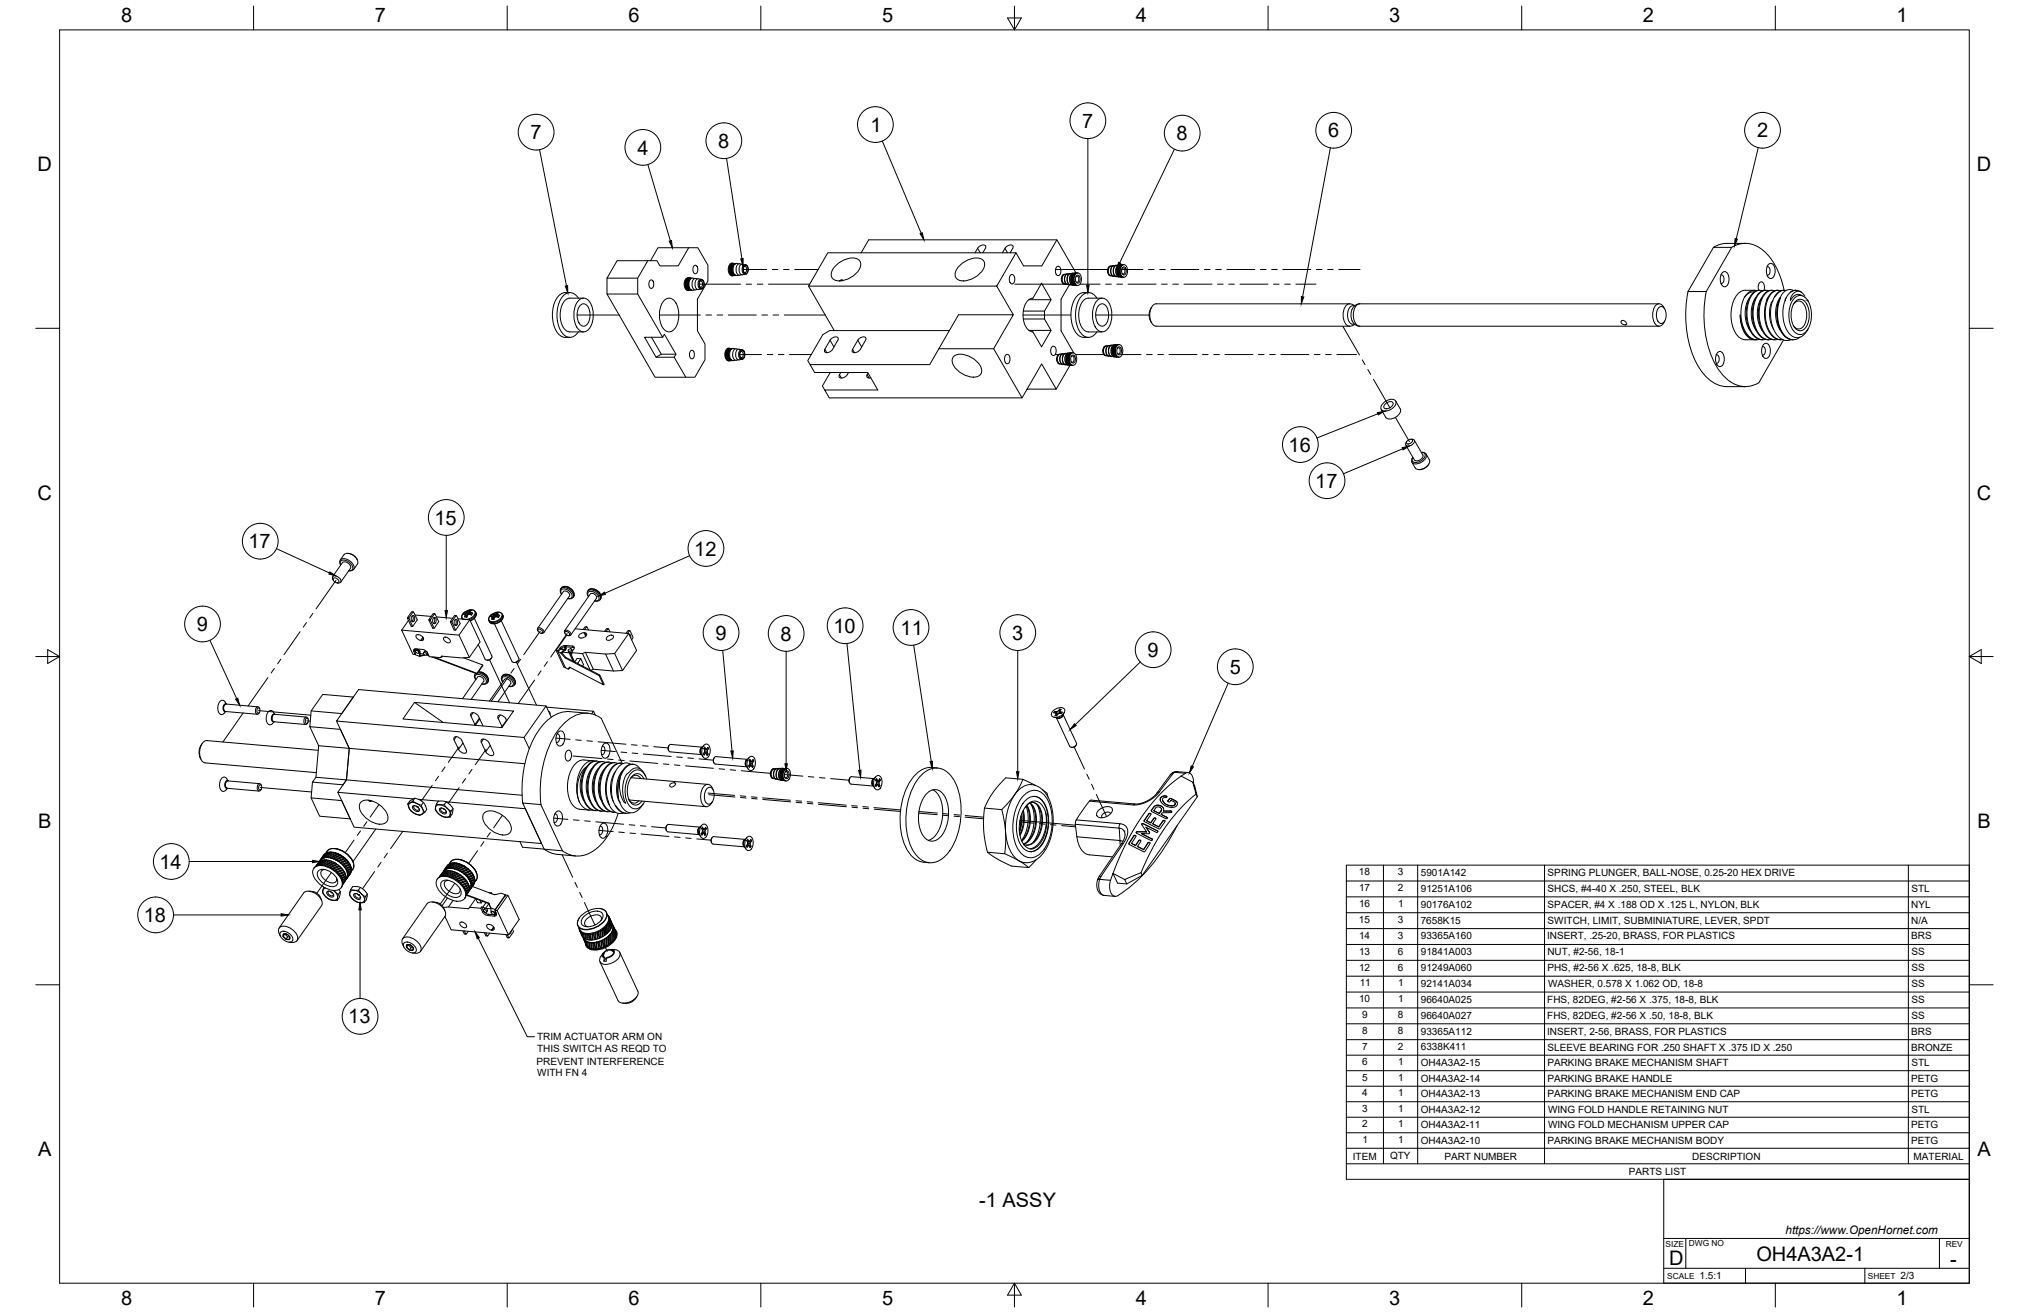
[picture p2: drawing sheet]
<svg xmlns="http://www.w3.org/2000/svg" width="864mm" height="559mm" viewBox="0 0 864 559" stroke-linecap="round" stroke-linejoin="round" font-family="sans-serif">
<defs><g id="words">
<g font-size="8.5">
<text x="51.6" y="9.4">8</text>
<text x="159.5" y="9.4">7</text>
<text x="267.5" y="9.4">6</text>
<text x="375.4" y="9.3">5</text>
<text x="483.4" y="9.4">4</text>
<text x="591.3" y="9.4">3</text>
<text x="699.3" y="9.4">2</text>
<text x="807.2" y="9.4">1</text>
<text x="225.8" y="59.3">7</text>
<text x="370.5" y="56.1">1</text>
<text x="460.7" y="54.4">7</text>
<text x="500.8" y="59.7">8</text>
<text x="565.3" y="58.5">6</text>
<text x="747.9" y="58.5">2</text>
<text x="271.4" y="65.8">4</text>
<text x="305.7" y="62.9">8</text>
<text x="16" y="72.9">D</text>
<text x="841.4" y="72.9">D</text>
<text x="548.4" y="192.2">16</text>
<text x="559.8" y="207.7">17</text>
<text x="16" y="212.6">C</text>
<text x="841.4" y="212.6">C</text>
<text x="184.9" y="223.2">15</text>
<text x="105.7" y="233.4">17</text>
<text x="295.5" y="236.5">12</text>
<text x="83.8" y="268.6">9</text>
<text x="354.7" y="269.3">10</text>
<text x="304.5" y="272.2">9</text>
<text x="332.3" y="272.6">8</text>
<text x="383.3" y="270.1">11</text>
<text x="430.8" y="272.2">3</text>
<text x="488.4" y="279.5">9</text>
<text x="523.4" y="286.8">5</text>
<text x="16.2" y="352.3">B</text>
<text x="841.7" y="352.3">B</text>
<text x="67.9" y="369.7">14</text>
<text x="61.2" y="392.4">18</text>
<text x="148.3" y="435.6">13</text>
<text x="16.2" y="492">A</text>
<text x="841.7" y="492">A</text>
<text x="416.8" y="513.5">-1 ASSY</text>
<text x="710.4" y="538.4">D</text>
<text x="747.6" y="536.7">OH4A3A2-1</text>
<text x="830.1" y="538.8">-</text>
<text x="51.6" y="555.5">8</text>
<text x="159.5" y="555.5">7</text>
<text x="267.5" y="555.5">6</text>
<text x="375.4" y="555.4">5</text>
<text x="483.4" y="555.5">4</text>
<text x="591.3" y="555.5">3</text>
<text x="699.3" y="555.5">2</text>
<text x="807.2" y="555.5">1</text>
</g>
<text font-size="5" x="760" y="525.2">https://www.OpenHornet.com</text>
<g font-size="4.3">
<text x="578.4" y="372.5">18</text>
<text x="594.9" y="372.5">3</text>
<text x="604.7" y="372.8">5901A142</text>
<text x="658.7" y="372.8">SPRING PLUNGER, BALL-NOSE, 0.25-20 HEX DRIVE</text>
<text x="578.4" y="379.3">17</text>
<text x="595" y="379.3">2</text>
<text x="604.7" y="379.5">91251A106</text>
<text x="658.7" y="379.6">SHCS, #4-40 X .250, STEEL, BLK</text>
<text x="813.6" y="379.6">STL</text>
<text x="578.4" y="386">16</text>
<text x="595.1" y="386">1</text>
<text x="604.7" y="386.3">90176A102</text>
<text x="658.7" y="386.3">SPACER, #4 X .188 OD X .125 L, NYLON, BLK</text>
<text x="813.5" y="386.3">NYL</text>
<text x="578.4" y="392.8">15</text>
<text x="594.9" y="392.8">3</text>
<text x="604.7" y="393">7658K15</text>
<text x="658.7" y="393.1">SWITCH, LIMIT, SUBMINIATURE, LEVER, SPDT</text>
<text x="813.5" y="393.1">N/A</text>
<text x="578.4" y="399.5">14</text>
<text x="594.9" y="399.5">3</text>
<text x="604.7" y="399.8">93365A160</text>
<text x="658.5" y="399.8">INSERT, .25-20, BRASS, FOR PLASTICS</text>
<text x="813.5" y="399.8">BRS</text>
<text x="578.4" y="406.3">13</text>
<text x="595" y="406.3">6</text>
<text x="604.7" y="406.5">91841A003</text>
<text x="658.6" y="406.6">NUT, #2-56, 18-1</text>
<text x="813.6" y="406.6">SS</text>
<text x="578.4" y="413">12</text>
<text x="595" y="413">6</text>
<text x="604.7" y="413.3">91249A060</text>
<text x="658.6" y="413.3">PHS, #2-56 X .625, 18-8, BLK</text>
<text x="813.6" y="413.3">SS</text>
<text x="578.7" y="419.8">11</text>
<text x="595.1" y="419.8">1</text>
<text x="604.7" y="420.1">92141A034</text>
<text x="658.9" y="420.1">WASHER, 0.578 X 1.062 OD, 18-8</text>
<text x="813.6" y="420.1">SS</text>
<text x="578.4" y="426.6">10</text>
<text x="595.1" y="426.6">1</text>
<text x="604.7" y="426.8">96640A025</text>
<text x="658.6" y="426.8">FHS, 82DEG, #2-56 X .375, 18-8, BLK</text>
<text x="813.6" y="426.8">SS</text>
<text x="579.8" y="433.3">9</text>
<text x="594.9" y="433.3">8</text>
<text x="604.7" y="433.6">96640A027</text>
<text x="658.6" y="433.6">FHS, 82DEG, #2-56 X .50, 18-8, BLK</text>
<text x="813.6" y="433.6">SS</text>
<text x="228.6" y="442.8">TRIM ACTUATOR ARM ON</text>
<text x="579.8" y="440.1">8</text>
<text x="594.9" y="440.1">8</text>
<text x="604.7" y="440.3">93365A112</text>
<text x="658.5" y="440.4">INSERT, 2-56, BRASS, FOR PLASTICS</text>
<text x="813.5" y="440.4">BRS</text>
<text x="228.6" y="447.9">THIS SWITCH AS REQD TO</text>
<text x="579.8" y="446.8">7</text>
<text x="595" y="446.8">2</text>
<text x="604.8" y="447.1">6338K411</text>
<text x="658.7" y="447.1">SLEEVE BEARING FOR .250 SHAFT X .375 ID X .250</text>
<text x="813.5" y="447.1">BRONZE</text>
<text x="228.4" y="453.1">PREVENT INTERFERENCE</text>
<text x="579.8" y="453.4">6</text>
<text x="595.1" y="453.4">1</text>
<text x="604.7" y="453.7">OH4A3A2-15</text>
<text x="658.6" y="453.7">PARKING BRAKE MECHANISM SHAFT</text>
<text x="813.6" y="453.7">STL</text>
<text x="228.7" y="458.1">WITH FN 4</text>
<text x="579.8" y="460">5</text>
<text x="595.1" y="460">1</text>
<text x="604.7" y="460.3">OH4A3A2-14</text>
<text x="658.6" y="460.3">PARKING BRAKE HANDLE</text>
<text x="813.4" y="460.3">PETG</text>
<text x="579.8" y="466.6">4</text>
<text x="595.1" y="466.6">1</text>
<text x="604.7" y="466.9">OH4A3A2-13</text>
<text x="658.6" y="466.9">PARKING BRAKE MECHANISM END CAP</text>
<text x="813.4" y="466.9">PETG</text>
<text x="579.8" y="473.2">3</text>
<text x="595.1" y="473.2">1</text>
<text x="604.7" y="473.5">OH4A3A2-12</text>
<text x="658.9" y="473.5">WING FOLD HANDLE RETAINING NUT</text>
<text x="813.6" y="473.5">STL</text>
<text x="579.8" y="479.8">2</text>
<text x="595.1" y="479.8">1</text>
<text x="604.7" y="480.1">OH4A3A2-11</text>
<text x="658.9" y="480.1">WING FOLD MECHANISM UPPER CAP</text>
<text x="813.4" y="480.1">PETG</text>
<text x="579.9" y="486.4">1</text>
<text x="595.1" y="486.4">1</text>
<text x="604.7" y="486.7">OH4A3A2-10</text>
<text x="658.6" y="486.7">PARKING BRAKE MECHANISM BODY</text>
<text x="813.4" y="486.7">PETG</text>
<text x="575.8" y="493.5">ITEM</text>
<text x="591.7" y="493.4">QTY</text>
<text x="614.8" y="493.5">PART NUMBER</text>
<text x="720.3" y="493.5">DESCRIPTION</text>
<text x="814.5" y="493.5">MATERIAL</text>
<text x="693.3" y="500.1">PARTS LIST</text>
<text x="723.4" y="544.5">1.5:1</text>
<text x="809" y="544.5">2/3</text>
</g>
<g font-size="3.5">
<text x="708.9" y="530.9">SIZE</text>
<text x="718.9" y="530.5">DWG NO</text>
<text x="828.2" y="530.9">REV</text>
<text x="709.6" y="544.2">SCALE</text>
<text x="795" y="544.2">SHEET</text>
</g>
</g></defs>
<!-- layer: Visible -->
<g fill="none" stroke="#000" stroke-width=".43">
<path d="M258.4 118.4v6.7M275.7 111h3.9l1.3 2.2h7.8l4.4-7.8h3.9l4.3 7.5v6.7l-4.5 7.7v13.5l3.3 5.6v6.7l-4.3 7.4h-3.9l-4.9-8.5 .7-1.3-4.9-8.5-.8 1.3-10.6-18.4v-6.7zM275.7 111h-13l-4.3 7.4h13M276.7 119.3a1.42 1.42 0 0 1 1.5 .6 1.42 1.42 0 0 1 0 1.5 1.06 1.06 0 0 1-1 1.4 1.06 1.06 0 0 1-1-1.4l.1-1.4zM291.8 119.6l.4-.2v.3zM291.8 119.6v.3M291.8 119.9l.3 .2M292 119.3l.3-.2v.3zM292 119.3v.2M292 119.8l.4-.2v.3zM292 119.5l.2 .2M292.1 118.9l.4-.1v.3z"/>
<path d="M292.1 118.9v.3M292.1 119.2l.2 .2M292.2 119.4l.3-.1v.2zM292.2 119.7l.2 .2M292.2 119.7l-.4 .2M292.3 119.4l.2 .2M292.3 119.1l.4-.2v.3zM292.4 118.7l.1 .4M292.4 118.7l.4-.1-.1 .3zM292.4 119.6l.3-.2 .1 .3zM292.4 119.9l.3 .2M292.4 119.9l-.3 .2"/>
<path d="M292.5 119.1l.4 .3M292.5 119.3l.4-.2v.3zM292.5 118.8l.4-.1v.3zM292.5 119.6l.3 .1M292.6 119.5l-.4 .2M292.7 118.8l.4 .3M292.7 118.9l.4-.1v.3zM292.7 118.6v.2M292.8 118.6l.4-.1-.1 .2zM292.8 119.7l.1 .1M292.8 119.7v.2M292.8 119.7l-.4 .2"/>
<path d="M292.8 118.6l.5 .2M292.9 120l-.1 .2M292.9 120l-.2 .1M292.9 119.8v.2M292.9 119.4l.1 .1M292.9 119.4l.2 .1M292.9 118.7l.4-.1v.3zM292.9 119.8l-.1 .4M293 119.6l-.1 .2M293 119.6l-.2 .1M293 119.5v.1M293 119.3l-.1 .1"/>
<path d="M293.1 119.5l-.2 .3M293.1 119.1v.1M293.1 118.3a2.42 2.42 0 0 0-1.9 3.3l.8 1.6 1.1 .4M293.1 119.1l.1 .1M293.1 105.4h-13l-3.2 5.6M293.1 119.3l-.1 .2M293.1 118.5l-.4 .1M293.1 119.3v.2M293.2 118.5l.1 .1M293.2 118.4v.1M293.2 119.2l-.1 .1M293.2 118.5l.2-.1-.1 .2"/>
<path d="M293.2 119l-.1 .1M293.3 118.3l.2 .1M293.3 118.9h.1M293.3 118.8l.1 .1M293.3 119l-.1 .2M293.3 118.6h.3M293.3 118.6l.2 .1M293.4 118.9l-.1 .1M293.4 118.6l.2 .1M293.4 118.7l-.1 .2M293.5 118.4h.1M293.5 118.8l-.1 .1"/>
<path d="M293.6 118.4a1.64 1.64 0 0 0-2 2 2.67 2.67 0 0 0 1.5 3.2l.4-.1M293.6 118.4h.3M293.6 118.4h.1M293.6 118.7l-.2 .2M293.6 118.7l-.1 .1M293.7 118.5h.1M293.7 118.3l.1 .1M293.8 118.6l-.2 .1M293.8 118.3l.2 .2M293.9 118.4h.1M294 118.5h.1M294 118.4v.1"/>
<path d="M294 118.5l-.2 .1M294 118.5l-.4 .2M294.1 118.5h-.1M294.1 118.3l.2 .2M294.2 118.4l-.2 .1M294.2 118.5h.1M294.2 118.5h-.1M295.5 113.1a1.42 1.42 0 0 1 1.4 .5 1.42 1.42 0 0 1 .1 1.6 1.06 1.06 0 0 1-1 1.3 1.06 1.06 0 0 1-1.1-1.3l.2-1.4zM295.6 118.5a2.07 2.07 0 0 0-2.1 .7 2.07 2.07 0 0 0-.3 2.2 1.72 1.72 0 0 0 2.4 1.9M296.8 118.7a1.67 1.67 0 0 0-1.7 .3 1.67 1.67 0 0 0-.6 1.7 1.89 1.89 0 0 0 .4 1.9 1.89 1.89 0 0 0 1.9 .6M297.8 119.9a1.04 1.04 0 0 1 1.2 .3 1.04 1.04 0 0 1 0 1.3l-.7 .8-.5-.3M298 118.9a1.58 1.58 0 0 0-1.7 .2 1.58 1.58 0 0 0-.5 1.6 1.78 1.78 0 0 0 .4 1.9 1.78 1.78 0 0 0 1.8 .4"/>
<path d="M298.1 119.2a1.54 1.54 0 0 1 1.5 .6 1.54 1.54 0 0 1 .1 1.6 1.16 1.16 0 0 1-1.1 1.5 1.16 1.16 0 0 1-1.1-1.5l.1-1.4zM298.2 119.4a1.05 1.05 0 0 1 1.1 .2 1.05 1.05 0 0 1 .3 1.1l-.3 1.5a.75 .75 0 0 1-.7 .5 .75 .75 0 0 1-.7-.5l-.3-1.5zM298.9 119a1.33 1.33 0 0 0-1.4 .2 1.33 1.33 0 0 0-.4 1.5 1.55 1.55 0 0 0 .2 1.7 1.55 1.55 0 0 0 1.6 .4M310.4 114.7l.1 .2M310.4 115.1l.1 .2M310.4 114.3l.1 .2M310.5 113.8l.3-.2v.3zM310.5 115.6l.1 .1M310.5 113.8v.3M310.5 114.9l.3 .2h-.4zM310.5 114.5l.2 .2h-.3zM310.5 114.5l.3 .2"/>
<path d="M310.5 114.9l.3 .2M310.5 114.1l.3 .2M310.5 115.3l.3 .2M310.5 115.3l.3 .2-.3 .1zM310.5 114.1l.3 .2h-.4zM310.6 113.4l.3-.2v.3zM310.6 116l.1 .1M310.6 113.4v.3M310.6 115.7l.3 .2-.3 .1zM310.6 113.7l.3 .2M310.7 113l.4-.1v.3zM310.7 113v.3"/>
<path d="M310.7 116.1h.1M310.7 116.1l.4 .1-.4 .2zM310.7 113.3l.3 .2M310.7 114.7l.4 .2h-.4zM310.8 114.7l-.3 .2M310.8 115.1l.3 .2-.4 .1zM310.8 114.3l.3 .2h-.4zM310.8 115.1l-.3 .2M310.8 115.1l.3 .2M310.8 113.6l.3-.2 .1 .3zM310.8 114.3l-.3 .2M310.8 114.3l.3 .2"/>
<path d="M310.8 113.3h-.1M310.8 115.5l.4 .2-.4 .1zM310.8 113.9l.3 .2zM310.8 113.9l-.3 .2M310.9 115.5l-.3 .2 .4 .2M310.9 113.9l.2 .2M310.9 115.5l.3 .2M310.9 116.4l.4 .2-.4 .1zM310.9 112.7l.2 .4M310.9 112.7l.4-.1v.3zM310.9 113.2l.4-.2v.3zM310.9 115.9l.4 .2-.4 .1z"/>
<path d="M311 113.5l-.4 .2M311 115.9l.3 .2M311 115.9l-.3 .2M311 113.5l.2 .2M311 113.8l.4-.2v.3zM311.1 116.7l.3 .1-.3 .2zM311.1 114.9l.3 .2h-.4zM311.1 114.5l.2 .2h-.4zM311.1 114.9l.3 .2M311.1 114.5l-.3 .2 .3 .2M311.1 114.5l.3 .2M311.1 114.9l-.3 .2"/>
<path d="M311.1 116.2l.4 .2-.4 .1zM311.1 112.9l.4-.2v.3zM311.1 116.2l-.4 .2M311.1 113.1l.2 .2M311.1 115.3l.3 .2M311.1 115.3l.3 .2-.4 .1zM311.1 114.1l.3 .2h-.4zM311.1 112.4l.4 .6M311.1 112.4l.4-.1-.1 .3zM311.1 114.1l-.3 .2M311.1 114.1l.3 .2M311.1 115.3l-.2 .2"/>
<path d="M311.1 113.4l.4-.2v.3zM311.2 115.7l.3 .2-.4 .1zM311.2 113.7l.2 .2M311.2 115.7l-.2 .2M311.2 115.7l.4 .2M311.2 113.7l-.3 .2M311.3 116.6l.3 .1-.3 .1zM311.3 116.5l-.4 .2M311.3 116.9l.2 .2zM311.3 116.1l.4 .1-.4 .2zM311.3 113l.4-.1v.3zM311.3 112.6l.4-.2-.1 .3z"/>
<path d="M311.3 113.3l.2 .2M311.3 116.1l-.2 .1M311.3 116.1h.1M311.3 113.3l-.3 .2M311.3 114.7h.2M311.3 114.7l-.1 .2h.3M311.4 114.7l.1 .1M311.4 114.7l-.3 .2M311.4 115.1h.1M311.4 115.1l-.1 .3 .2-.1M311.4 114.3l.1 .2M311.4 115.1l.2 .1"/>
<path d="M311.4 114.3l.1 .1M311.4 115.1l-.3 .2M311.4 114.3l-.3 .2M311.4 113.3h-.1M311.4 115.5l.2 .1M311.4 115.5l.2 .3M311.4 113.9l.1 .2M311.4 113.9l.2 .1M311.4 113.9l-.3 .2M311.4 116.8l.4 .1-.3 .2zM311.4 115.5l-.2 .2M311.5 116.8l-.4 .2"/>
<path d="M311.5 116.4l.3 .2-.3 .1zM311.5 112.6l.2 .1M311.5 113l.2 .1M311.5 116.4l-.2 .1M311.5 112.7l.4-.1-.1 .3zM311.5 114.3h-.1M311.5 117.1l.4 .1M311.5 112.4v.2M311.5 112.3l.3 .2 .1-.3-.2 .2M311.5 117.1l.3 .1M311.5 114.8v.2M311.5 114.4v.2"/>
<path d="M311.5 112.4l.3-.2-.1 .2M311.5 114.6v.2M311.5 115l.1 .3M311.5 113.5l.1 .1M311.5 115.9l.2 .1M311.5 115.9v.3l.2-.1M311.5 114.6l-.2 .1M311.5 115l-.1 .1M311.5 113.5l.2 .1M311.5 115.9l-.2 .2M311.5 115l.1 .2M311.6 113.5l-.4 .2"/>
<path d="M311.6 114.2l-.1 .2M311.6 113.8l-.2 .1M311.6 114.2l-.2 .1M311.6 114.1l-.1 .3M311.6 115.2v.2M311.6 112.4l.5 .2M311.6 115.4v.3M311.6 115.4l-.2 .1M311.6 114v.1M311.6 115.4v.2M311.6 116.7l.4 .1-.3 .2zM311.6 115.7l.1 .1"/>
<path d="M311.6 113.7v.3M311.6 113.7l-.2 .2M311.6 115.6l.1 .2M311.7 113.4l-.2 .1M311.7 112.7l.2 .2M311.7 116.7l-.2 .1M311.7 113.1l.1 .1M311.7 115.8v.2M311.7 113.2v.1M311.8 112.9h.1M311.7 115.8l-.2 .1M311.7 113.6l-.1 .1"/>
<path d="M311.7 115.8l.1 .2M311.7 116.2l-.2 .2M311.7 112.4l.4-.1-.1 .3zM311.7 112.2l-.2 .2M311.7 113.4v.2M311.8 113.4l-.1 .2M311.8 116v.2M311.8 113.2l-.1 .2M311.8 116.2l.1 .2M311.8 113.1l-.1 .1M311.8 116.3l-.1 .2h.2M311.8 116.2h-.1"/>
<path d="M311.8 113.2v.2M311.8 116.2l.1 .1M311.8 116.9l.3 .2zM311.8 112.8l.2 .1M311.9 116.6l-.2 .1M311.9 116.9l-.3 .1M311.9 112a2.42 2.42 0 0 0-1.9 3.4l.7 1.6 1.2 .4M311.9 112.1v.2M311.9 112.1l.1 .1M311.9 113.1l-.1 .1M311.9 116.4l.1 .1M311.9 113l-.1 .2"/>
<path d="M311.9 116.3l.1 .2M311.9 117.1l.2 .1M311.9 112.2l.2 .2M312 116.5l.1 .1M312 112.9l-.1 .2M312 116.5l-.2 .1M312 112.9l-.1 .1M312 117.1l.2 .2M312 112.3l.2-.2-.1 .3M312 112.8l-.2 .1M312 116.6l-.1 .2 .2-.1M312 112.1l.1 .1"/>
<path d="M312 112.6l.1 .1M312 112.6l.2 .1M312.1 116.8l-.2 .1M312.1 116.6v.1M312.1 112.8l-.1 .1M312.1 116.6l.2 .3M312.1 117.1l.3 .1M312.1 117.2h.1M312.1 112.3l.2 .2M312.1 112.4l.3-.2-.1 .2M312.1 112.1v.1M312.1 112.7v.1"/>
<path d="M312.1 116.7l.2 .2M312.1 112.4l.3 .1M312.1 116.7l-.1 .1M312.2 112.7l-.1 .1M312.2 112.5l-.2 .1M312.2 116.9l.1 .1M312.2 112.1l.1 .1M312.2 112.2h.1M312.2 117.2l.1 .1M312.2 117.2h.2M312.3 116.9h.1M312.3 112.5l-.2 .2"/>
<path d="M312.3 117l.1 .1M312.3 117l.2 .1M312.3 112.5l-.1 .2M312.3 112.2h.1M312.3 112.1l.1 .1M312.3 112.1a2.01 2.01 0 0 0-2 2.6 2.01 2.01 0 0 0 2 2.6M312.4 112.2l.1 .1M312.4 116.9l-.3 .1M312.4 116.9l.1 .1M312.4 112.3l-.1 .1M312.4 112.1l.1 .1M312.5 117l.1 .1"/>
<path d="M312.5 112.4l-.2 .1M312.5 117.1l.5 .1M312.5 117.2l.2 .1M312.5 117.1l.2 .1M312.6 112.3l-.1 .1M312.6 117.1h.1M312.6 112.4h-.1M312.6 112.1l.2 .1M312.7 112.2l-.2 .1M312.7 112.2h.1M312.7 112.1l.1 .1M312.7 117.1h.1"/>
<path d="M312.7 117.2l.2 .1M312.7 112.3h-.1M312.8 117.2h-.1M312.8 117.2h.1M312.8 112.3h-.1M312.8 117.1h.2M312.8 117.1h.1M312.9 112.1l.1 .1M312.9 112.2h-.1M312.9 117.1h.1M312.9 112.3h.1M312.9 112.3h-.1"/>
<path d="M313 112.3h-.2M314.4 112.3a2.06 2.06 0 0 0-2.1 .7 2.06 2.06 0 0 0-.3 2.2 1.72 1.72 0 0 0 2.4 1.9M315.6 112.5a1.67 1.67 0 0 0-1.8 .2 1.67 1.67 0 0 0-.5 1.7 1.91 1.91 0 0 0 .4 2 1.91 1.91 0 0 0 1.9 .5M316.6 113.6a1.04 1.04 0 0 1 1.2 .4 1.04 1.04 0 0 1-.1 1.3l-.6 .7-.5-.2M316.8 112.6a1.56 1.56 0 0 0-1.7 .2 1.56 1.56 0 0 0-.5 1.6 1.78 1.78 0 0 0 .3 1.9 1.78 1.78 0 0 0 1.9 .5M316.8 112.9a1.54 1.54 0 0 1 1.6 .6 1.54 1.54 0 0 1 .1 1.7 1.16 1.16 0 0 1-1.1 1.5 1.16 1.16 0 0 1-1.2-1.5l.2-1.5zM316.9 113.1a1.05 1.05 0 0 1 1.2 .2 1.05 1.05 0 0 1 .3 1.1l-.3 1.5a.75 .75 0 0 1-.7 .5 .75 .75 0 0 1-.7-.5l-.3-1.5zM317.7 112.8a1.32 1.32 0 0 0-1.5 .2 1.32 1.32 0 0 0-.3 1.4 1.56 1.56 0 0 0 .2 1.7 1.56 1.56 0 0 0 1.6 .5M352.3 107.6h80.1l-8.2 14.2h-80.1zM355.6 113.1a9.7 9.7 0 0 1 9.1-3 3.2 3.2 0 0 1 .5 5.4 10 10 0 0 1-9.7 3.8 3.2 3.2 0 0 1-.5-5.4zM358 119.2l.3 .3M358.9 119.4l-.8-.3-.6 .5"/>
<path d="M366.5 107.6l3.2-5.5h80.1l8.2 14.1M408.3 113.1a9.7 9.7 0 0 1 9.1-3 3.2 3.2 0 0 1 .5 5.4 10 10 0 0 1-9.7 3.8 3.2 3.2 0 0 1-.5-5.4zM415 107.6a5.3 5.3 0 0 1 2.2-2.9l1.4-.5a.88 .88 0 0 1 .9 .5 .88 .88 0 0 1-.1 1l-1.1 1.9M426.6 107.6a5.3 5.3 0 0 1 2.2-2.9l1.4-.5a.88 .88 0 0 1 .9 .5 .88 .88 0 0 1 0 1l-1.2 1.9M430.2 117a1.57 1.57 0 0 1 1.6 .6 1.57 1.57 0 0 1 .1 1.7 1.18 1.18 0 0 1-1.1 1.5 1.18 1.18 0 0 1-1.2-1.5l.1-1.5zM449.8 102.1l-6.4 11.1h-7.7l-3.3-5.6M449.8 113.5a1.57 1.57 0 0 1 1.6 .6 1.57 1.57 0 0 1 .1 1.7 1.18 1.18 0 0 1-1.1 1.5 1.18 1.18 0 0 1-1.2-1.5l.2-1.5zM452.8 116.8a2.47 2.47 0 0 0 0 4.1M453.5 116.7a2.2 2.2 0 0 0-1.1 3.7l.5 .5h.6M454.2 116.6a2.27 2.27 0 0 0-2.2 2.2 2.27 2.27 0 0 0 2.2 2.3M454.7 116.6a2.4 2.4 0 0 0-1.2 3.9l.5 .5 .7 .1M455.3 116.4a2.43 2.43 0 0 0-2.2 2.4 2.43 2.43 0 0 0 2.2 2.4"/>
<path d="M455.8 116.4a2.47 2.47 0 0 0-1.4 3.8l.5 .8 .9 .2M455.9 118.8h.2M455.9 118.4h.2M455.9 119.3h.2M455.9 118.6l.2 .2M455.9 119l.1 .4M455.9 118.7v.3M455.9 119l.2 .3zM455.9 118.7l.2 .1M456 118.5l-.1 .2M456 118h.2M456 118.2l.1 .2"/>
<path d="M456 119.5l.2 .2M456 119.4v.1M456 118.3v.2M456 118.3l.1 .1M456 118.1v.2M456 119.5v.3M456 119.5l.2 .1M456 119.8l.1 .1M456 117.9v.2M456 117.8l.2 .2M456 119.9l.3 .1M456.1 117.9l.1 .1"/>
<path d="M456.1 117.6h.2M456.1 117.7l-.1 .2M456.1 119.9l.1 .2M456.1 119.9l.2 .1M456.1 118.8l.3 .2h-.4zM456.1 118.8l-.2 .2M456.1 118.4l.3 .2h-.4zM456.1 119.3l.4 .1-.4 .1zM456.1 119.3l-.1 .1M456.1 118.4l-.1 .1M456.1 119.2l.4 .2M456.1 117.7l.4-.2v.3z"/>
<path d="M456.1 118.4l.3 .2M456.2 117.5l-.1 .2M456.2 117.4l.1 .2M456.2 117.4v.1M456.2 117.5l.1 .1M456.2 118l.3 .2zM456.2 119.7l.3 .1-.4 .1zM456.2 119.7h-.2M456.2 119.7l-.2 .1M456.2 118l-.2 .1M456.2 117.2l.2 .1M456.2 118l.3 .2"/>
<path d="M456.2 119.6l.4 .2M456.3 117.3l.3-.1v.2zM456.3 117.6l-.2 .1M456.3 117.2l.1 .1M456.3 117.6l.3 .2M456.4 117.9l.3-.2 .1 .3zM456.4 116.9l.2 .1M456.4 118.6l.3 .2h-.4zM456.4 119l.3 .3h-.4zM456.4 118.6l-.3 .2 .3 .2M456.4 119l.3 .2M456.4 118.6l.3 .2"/>
<path d="M456.4 119l-.3 .2M456.4 117l.4-.2v.3zM456.4 117.3v-.3l-.2 .4M456.4 117.3l.3 .1M456.5 119.4l.3 .2M456.5 118.2l.2 .2h-.4zM456.5 119.4l.3 .3h-.4zM456.5 118.2l-.4 .2M456.5 118.2l.2 .2M456.5 119.4l-.3 .2M456.5 116.9l.1 .1M456.5 117.5l.4-.2v.3z"/>
<path d="M456.5 116.2a2.59 2.59 0 0 0-2.3 2.6 2.59 2.59 0 0 0 2.3 2.6M456.5 119.8l.4 .2-.4 .1zM456.6 117.8l.2 .2M456.6 119.8l-.3 .2M456.6 119.8l.3 .2M456.6 117.8l-.4 .2M456.6 117v-.3l-.2 .3M456.6 116.6l.2 .1M456.6 117l.2 .1M456.6 116.7l.5-.1-.1 .2zM456.6 117.2l.4-.2v.3zM456.7 117.4l.2 .2"/>
<path d="M456.7 117.4l-.4 .2M456.7 116.7h-.1M456.7 116.7l.2-.2-.1 .2M456.7 116.7h.1M456.7 118.8l.1 .1M456.7 118.8l-.3 .2M456.7 118.4l.1 .1M456.7 119.2l-.1 .3h.3M456.7 119.2l-.2 .2M456.7 118.4l-.3 .2M456.7 117.4h.1M456.8 119.6l.1 .3"/>
<path d="M456.8 118l.1 .1M456.8 118l-.3 .2M456.8 119.6l-.2 .2M456.8 116.7l.2 .1M456.8 117.1l.3 .2M456.8 116.8l.4-.1v.3zM456.8 118.8l-.2 .2h.2M456.8 116.5h.1M456.8 118.7l-.1 .1M456.8 119.1l-.1 .1M456.9 118.4l-.3 .2h.2M456.9 118.3l-.2 .1"/>
<path d="M456.9 119.6h-.1M456.9 117.6l.1 .1M456.9 117.6l-.3 .2M456.9 118l-.3 .2h.3M456.9 117.9l-.1 .1M457 116.4l.2 .2M457 116.4h.3l-.1 .2-.3-.1M457 116.4a2.7 2.7 0 0 0-1 4.5l1 .3M457 120h-.1M457 117.6l-.3 .1 .2 .1M457 116.8l.2 .2M457 117.5l-.1 .1"/>
<path d="M457.1 116.6l.4-.1-.1 .2zM457.1 116.3l.2 .1M457.1 117.2l-.2 .1 .2 .1M457.2 116.4h.1M457.2 117h.1M457.2 116.3a1.91 1.91 0 0 0-2 2.5 1.91 1.91 0 0 0 2 2.5M457.2 116.6l.2 .1M457.4 116.7h.1M457.3 116.9l-.1 .2M457.3 116.4l.3 .1M457.4 116.2l.1 .1M457.5 116.2l.2 .1"/>
<path d="M457.6 116.3h.1M457.6 116.2l.1 .1M457.7 116.3h.1M457.8 116.2h.2M458 117.7a1.04 1.04 0 0 1 1.2 .4 1.04 1.04 0 0 1-.1 1.3l-.6 .8-.5-.3M458 116.2h.1M458 116.5a1.42 1.42 0 0 1 1.6-.1 1.42 1.42 0 0 1 .6 1.6 2.84 2.84 0 0 1-1.5 3.5 3.2 3.2 0 0 1-.7-5zM458.3 117.3a1.05 1.05 0 0 1 1.1 .1 1.05 1.05 0 0 1 .3 1.2l-.3 1.4a.75 .75 0 0 1-.7 .5 .75 .75 0 0 1-.7-.5l-.3-1.4zM458.7 116.1a2.89 2.89 0 0 0-1.4 4.6l.7 .7 .7 .1M472.2 117.2l.2 .2M472.4 113.3a2.49 2.49 0 0 0-.2 3.9M473.1 113.2a2.2 2.2 0 0 0-1.1 3.7l.5 .5h.6"/>
<path d="M473.8 113.1a2.27 2.27 0 0 0-2.1 2.2 2.27 2.27 0 0 0 2.1 2.3M474.3 113.1a2.4 2.4 0 0 0-1.2 3.9l.6 .5h.6M475 112.9a2.43 2.43 0 0 0-2.2 2.4 2.43 2.43 0 0 0 2.2 2.5M475.5 112.9a2.47 2.47 0 0 0-1.5 3.8l.5 .7 1 .3M475.5 115.3h.2M475.5 114.9h.3M475.5 115.5l.3 .2M475.6 115.1l.1 .2zM475.6 115v.4M475.6 115.4v.5M475.6 114.7l.2 .2M475.6 116l.2 .1"/>
<path d="M475.6 115.9v.1M475.6 114.8v.2M475.6 114.4l.2 .1M475.6 115.6l.2 .1M475.6 114.8l.2 .1M475.6 114.6v.2M475.6 116l.1 .3M475.7 114.3l.1 .2M475.7 116.4l.2 .1M475.7 114.6l.3-.2 .1 .3zM475.7 116.3v.1M475.7 114.4l.1 .1"/>
<path d="M475.7 114.1h.2M475.7 114.2l-.1 .4M475.7 116.4l.1 .2M475.7 115.3l.3 .2h-.4zM475.7 115.3l-.1 .1M475.7 115.3l.3 .2M475.8 114.2l.3-.2 .1 .3zM475.8 114.9l.2 .2h-.4zM475.8 115.7l.3 .3h-.4zM475.8 115.7l-.3 .1M475.8 115.7l-.2 .2M475.8 114.9l-.2 .1"/>
<path d="M475.8 114.9l.2 .2M475.8 115.7l.6 .4M475.8 116.6l.3 .3h-.3M475.8 114l.1 .1M475.8 116.1l.4 .2-.4 .1zM475.8 116.1l-.2 .1M475.8 116.1l-.1 .2M475.8 114.5l-.2 .1M475.8 116.1l.4 .2M475.8 116.8l.1 .2M475.8 113.7l.3 .1M475.8 114.5l.3 .2"/>
<path d="M475.9 113.8l.4-.2v.3zM475.9 116.5l.4 .2M475.9 116.5l.4 .2-.4 .1zM475.9 114.1v-.3l-.2 .4M475.9 116.5l-.2 .1M475.9 117l.3 .2-.2 .1M475.9 116.5l-.1 .1M475.9 114.1l-.2 .1M475.9 114.1l.3 .2M476 113.7l.1 .1M476 114.4l.4-.2v.3zM476 117.1l.1 .1"/>
<path d="M476 113.4l.2 .1M476 115.1l.3 .2h-.4zM476 115.5l.4 .2-.4 .1zM476 115.5l.4 .2M476 115.1l-.3 .2M476 115.1l.3 .2-.3 .2M476 115.5l-.2 .2M476.1 116.9l.3 .1-.3 .2zM476.1 113.8v-.3l-.3 .4M476.1 116.9l-.2 .1M476.1 113.8l.2 .1M476.1 113.5l.4-.2-.1 .3z"/>
<path d="M476.1 114.7l.3 .2zM476.1 116l.3 .1-.4 .1zM476.1 114.7l-.3 .2M476.1 114.7l.3 .2M476.1 115.9l-.3 .2M476.1 113.4l-.1 .1M476.1 114l.4-.2v.3zM476.1 113.4l.2-.2-.1 .3M476.1 117.2v.1M476.1 113.4l.2 .1M476.1 112.7a2.6 2.6 0 0 0-2.2 2.6 2.6 2.6 0 0 0 2.2 2.6M476.1 117.3l.3 .1-.2 .1"/>
<path d="M476.2 116.3l.3 .2-.4 .1zM476.2 114.3l.2 .2M476.2 116.3l-.3 .2M476.2 116.3l.3 .2M476.2 114.3l-.4 .2M476.2 117.4l.1 .1M476.2 117.2l.4 .1-.3 .2zM476.2 113.1l.2 .1M476.2 117.2h-.1M476.2 113.5l.3 .1M476.3 113.2l.4-.1-.1 .2zM476.3 113.6l.4-.1v.3z"/>
<path d="M476.3 113.9l.2 .2M476.3 116.7l-.2 .2M476.3 116.7h.1M476.3 113.9l-.4 .2M476.3 116.7l.4 .2-.4 .1zM476.3 113.2h-.1M476.3 117.5l.2 .2M476.3 113.1l.2 .1M476.4 115.7l.1 .3M476.4 114.9l-.4 .2M476.4 113.1v.1M476.4 113.1l-.1 .1"/>
<path d="M476.4 114.9l.1 .1M476.4 113.9h-.1M476.4 115.7l-.3 .2M476.4 114.5l.1 .1M476.4 116.1l-.2 .2M476.4 116.1l.1 .4M476.4 114.5l-.3 .2M476.4 117l.4 .2-.3 .1zM476.4 117.4l.4 .1-.3 .2zM476.4 117.6l.1 .1M476.4 117.4l-.1 .1M476.4 113.2l.2 .1"/>
<path d="M476.5 113.6l.2 .2M476.5 117l-.3 .2M476.5 113.3l.4-.1-.1 .3zM476.5 115.3l-.3 .2h.3M476.5 115.2v.2M476.5 114.9l-.3 .2h.3M476.5 115.6l-.1 .1M476.5 114.8l-.1 .1M476.5 116.5l.1 .1M476.5 116.5l-.2 .2M476.5 116l-.1 .1M476.5 114.1l.1 .1"/>
<path d="M476.5 114.1l-.3 .2M476.5 114.4l-.2 .2 .2 .1M476.6 117.6v.1M476.6 114.4l-.2 .1M476.6 112.9h.3l-.1 .2-.3-.2M476.6 117.7l.1 .1M476.6 112.9l.2 .2M476.6 112.9a2.68 2.68 0 0 0-.9 4.5l.9 .3M476.6 117.3l.4 .1-.3 .2zM476.6 113.3l.3 .2M476.6 117.3l-.2 .1M476.6 114l-.1 .1"/>
<path d="M476.7 114l-.3 .2 .2 .1M476.7 116.6l-.2 .2h.2M476.7 117.6l.2 .2zM476.7 113.7v.1M476.7 116.9l-.2 .1M476.7 113.1l.4-.1-.1 .2zM476.7 116.8v.1M476.7 112.8l.2 .1M476.8 113.7l-.3 .1 .2 .1M476.8 116.9v.2M476.8 113.1h.1M476.8 117.8h.1"/>
<path d="M476.8 117.8l.2 .1M476.8 112.8l.1 .1M476.8 112.8v.1M476.9 112.8a1.91 1.91 0 0 0-2 2.5 1.91 1.91 0 0 0 2 2.5M476.9 113.1l.1 .1M477.1 113.2h.1M476.9 117.1l-.3 .2M476.9 112.9l.3-.1zM476.9 113.4l-.1 .2M476.9 117.2l.1 .2M476.9 117.8h.2M477 117.8l.2 .1"/>
<path d="M477 112.7l.3 .1M477 113.2h.1M477 117.4h.1M477 117.4l-.5 .2M477.1 117.4v.3M477.1 117.7l-.3-.2 .6 .4M477.1 117.7l.4 .2M477.2 112.8h.1M477.2 117.9h.1M477.3 112.8h.1M477.3 112.9l-.1 .1M477.3 117.7l.1 .1"/>
<path d="M477.4 112.7h.2M477.5 117.9h.1M477.6 117.9h.1M477.6 112.7h.1M477.6 114.2a1.04 1.04 0 0 1 1.2 .4 1.04 1.04 0 0 1 0 1.3l-.7 .7-.5-.2M477.6 113a1.42 1.42 0 0 1 1.6-.1 1.42 1.42 0 0 1 .6 1.5 2.84 2.84 0 0 1-1.4 3.6 3.2 3.2 0 0 1-.8-5zM477.9 113.8a1.05 1.05 0 0 1 1.2 .1 1.05 1.05 0 0 1 .3 1.1l-.3 1.5a.75 .75 0 0 1-.7 .5 .75 .75 0 0 1-.7-.5l-.3-1.5zM478.4 112.6a2.42 2.42 0 0 0-1.9 3.4l.7 1.6 1.2 .4M732.5 117a2.02 2.02 0 0 1 .6 3.5l-.6 .1M733.1 116.1l.3-.4a2.14 2.14 0 0 1 2.5 2.8 2.82 2.82 0 0 1-2.1 3.5 4.1 4.1 0 0 1-.7-5.9zM735.1 103.6h7.7M735.1 103.6a11.1 11.1 0 0 0-5.8 1.7"/>
<path d="M737.1 105.3h-7.8l-10.8 18.8h7.7M737.1 105.3l-10.9 18.8M737.1 105.3a11.4 11.4 0 0 1 15.1 3 32.6 32.6 0 0 1 7.2 15.2M752.1 113.5a2.02 2.02 0 0 1 .6 3.5l-.6 .1M752.7 112.5l.4-.3a2.14 2.14 0 0 1 2.5 2.7 2.82 2.82 0 0 1-2.1 3.6 4.1 4.1 0 0 1-.8-6zM242.5 124.5a5.6 5.6 0 0 0-6.5 4.4 13.5 13.5 0 0 0 2.3 13.8 5.1 5.1 0 0 0 4.2 .9M242.5 126.9h5.9M242.6 126.9a5.2 5.2 0 0 0-4 4.9 9.1 9.1 0 0 0 2.7 9.1l1.3 .3M246.2 126.9a4.1 4.1 0 0 0-4-2.4 4.1 4.1 0 0 0-3.6 3 14.2 14.2 0 0 0 1.2 14.8 3.8 3.8 0 0 0 6.4-1.1M246.5 127.6a2.97 2.97 0 0 1 4.8 1.4 10.5 10.5 0 0 1-1.1 11.5 2.97 2.97 0 0 1-4.7-1.4 10.5 10.5 0 0 1 1-11.5zM246.9 130.1a2.17 2.17 0 0 1 2.3-.7 2.17 2.17 0 0 1 1.5 1.9 6.2 6.2 0 0 1-1.8 7.4 3.1 3.1 0 0 1-3.2-3.4l.2-3.2zM271.4 125.1h-13l20.4 35.4h13.1"/>
<path d="M282.9 127.6a2.97 2.97 0 0 1 4.8 1.4 10.5 10.5 0 0 1-1.1 11.5 2.97 2.97 0 0 1-4.7-1.4 10.5 10.5 0 0 1 1-11.5zM291.6 120.9l.1 .3M291.6 120.5l.1 .2 .3-.2M291.6 121.4l.1 .2M291.7 120.1l.3-.3 .1 .3zM291.7 121.8l.1 .2M291.7 120.1v.2M291.7 121.2l.3 .2h-.4zM291.7 120.7l.3 .2h-.4zM291.7 121.1l.3 .2M291.7 120.7l.3 .2M291.7 121.6l.4 .2h-.4z"/>
<path d="M291.7 120.3l.3 .2zM291.8 120.3l.2 .2M291.8 121.6l.3 .2M291.8 122.2l.2 .1M291.8 122l.4 .2h-.4zM291.8 121.9l.4 .2M291.9 120.3l.4-.2v.2zM292 122.3l.3 .2-.3 .1zM292 122.3v.1M292 120.9l.3 .3h-.4zM292 120.9l.3 .2M292 120.9l-.3 .2"/>
<path d="M292 121.4l.3 .2M292 121.4l.3 .2h-.4zM292 120.5l.3 .2h-.4zM292 120.5l.3 .2M292 121.4l-.2 .2M292.1 121.8l-.3 .1M292.1 121.8l.3 .2h-.4zM292.1 120.1l.2 .2M292.1 120.1l-.3 .2M292.1 121.8l.3 .2M292.1 122.6l.4 .2-.4 .1zM292.2 122.2l.3 .1"/>
<path d="M292.2 122.2l.3 .1-.3 .1zM292.2 122.1l-.2 .2M292.3 120.1l.3-.3 .1 .3zM292.3 122.9l.4 .1-.3 .2zM292.3 121.2l.3 .2h-.4zM292.3 120.7l.3 .2h-.4zM292.3 121.1l.3 .3-.3 .2M292.3 120.7l-.3 .2M292.3 120.7l.3 .2M292.3 121.1l-.3 .3M292.3 122.5l.4 .1-.4 .2zM292.3 121.6l.4 .2"/>
<path d="M292.3 121.6l.4 .2h-.4zM292.3 120.3l.3 .2zM292.3 120.3l-.3 .2M292.3 122.5l-.3 .1M292.3 120.3l.3 .2M292.3 121.6l-.2 .2M292.4 122l.4 .2h-.4zM292.4 122l-.2 .1M292.4 122l.4 .1M292.5 122.8l.4 .1-.4 .2zM292.5 123.1l.3 .2zM292.5 122.8l-.4 .1"/>
<path d="M292.5 122.3l-.2 .2M292.5 122.3l.1 .1M292.5 122.3l.4 .2-.4 .1zM292.6 120.9l-.3 .2M292.6 120.9h.1M292.6 120.9l.1 .3M292.6 120.9l.2 .2M292.6 120.5l-.3 .2M292.6 121.4h.1M292.6 121.4l-.1 .2h.3M292.6 120.5l.1 .2M292.6 121.4l.2 .1"/>
<path d="M292.6 120.5l.2 .1M292.7 120.1l-.4 .2M292.7 121.8h.1M292.7 121.8l-.1 .2h.2M292.7 120.1l.1 .2M292.7 121.8l-.3 .2M292.7 120.1l.1 .1M292.7 121.8l.2 .1M292.7 123l.4 .1-.3 .2zM292.7 122.6l.4 .2-.4 .1zM292.7 123l-.3 .2M292.7 120.5h-.1"/>
<path d="M292.7 123.3l.3 .2zM292.8 121.1v.1M292.8 120.7v.1M292.8 120.8v.3M292.8 121.2v.3M292.8 122.2l.2 .1M292.8 122.2l.2 .2M292.8 120.8l-.2 .1M292.8 121.2l-.2 .2M292.8 122.1l-.3 .2M292.8 120.1h-.1M292.8 120.6v.9"/>
<path d="M292.8 121.5v.1M292.8 120.4v.3M292.8 120.4l-.2 .1M292.8 120.4v.2M292.8 120.2v.2M292.8 121.6l.1 .3M292.8 121.6l-.1 .2M292.8 121.6l.1 .4M292.9 121.9v.1M292.9 122.9l.4 .1-.4 .2zM292.9 122l.1 .4M292.9 122l-.1 .2"/>
<path d="M292.9 122.5l-.4 .3M292.9 122l.1 .3M293 122.3l.1 .1M293 122.4l.1 .2M293 122.6l-.1 .2 .2-.1M293 123.2l-.2 .1M293 122.4l-.1 .1M293.1 122.4v.2M293.1 122.8l-.4 .2M293.1 123.1l.2 .2zM293.1 123.4l-.2-.2 .5 .3M293.1 122.6l.1 .1"/>
<path d="M293.1 122.6l.3 .4M293.2 123.5h.1M293.2 122.7l.1 .2M293.2 122.7l-.1 .1M293.2 123.4l.2 .1M293.2 122.9l-.1 .2 .2-.1M293.3 123l-.3 .1M293.3 122.9l.1 .1M293.3 123.5h.1M293.3 123.3l.2 .1M293.3 123.3l.3 .2M293.4 123l.2 .2"/>
<path d="M293.4 123h-.1M293.4 123.1l.1 .1M293.5 123.5h.1M293.6 123.5h.1M293.6 123.2l.2 .1M293.6 123.2l-.2 .1M293.6 123.2l.4 .1M293.6 123.3h.2M293.7 123.4h-.1M293.8 123.4h.2M293.8 123.3l.3 .2M293.8 123.3h.2"/>
<path d="M293.9 123.5h.1M294 123.3l.1 .1M294 123.5h-.1M294 123.4h.3M294 123.4l.2 .1M294.1 123.4h.1M344.1 121.8l11 18.9M424.2 121.8l7.1 12.2M435.5 135.8h9.1l2.8 4.8h-9.5M437.9 127.6h9.5l-2.8 4.8h-9.1M439.5 126.9l3.8-6.4 4.1 7.1M439.6 126.9a5.2 5.2 0 0 0-4 5.1 8.9 8.9 0 0 0 2.9 9l1.1 .2"/>
<path d="M444.6 132.4v3.4M455.1 121.2l-3.5 6.1v13.5l5.4 9.4M456.2 120.2l.2 .2h-.2M456.2 120.1v.1M456.2 120.3l.1 .2M456.3 120l.3 .2-.3 .1zM456.3 120l-.2 .1M456.3 120l-.1 .1M456.3 120l.4 .2M456.3 120.5l.3 .2-.2 .1M456.4 120.6l.1 .2M456.4 120.4l.4 .1-.4 .2z"/>
<path d="M456.4 120.4l-.1 .1M456.5 120.8l.1 .2M456.6 120.9l.1 .1M456.6 120.7l.4 .1-.4 .2zM456.6 120.7l-.1 .1M456.6 120.2l.4 .2-.4 .1zM456.7 120.2l-.3 .2M456.7 120.2v.1M456.7 121l.1 .1M456.8 120.9l.4 .1-.3 .2zM456.8 120.9l-.1 .1M456.8 120.5l.4 .2-.4 .1z"/>
<path d="M456.8 120.5l-.2 .2M456.9 120l.2 .2M456.9 120l-.2 .2M457 121.2l.1 .1M457 120.8l.4 .1-.3 .2zM457 120.8l-.2 .1M457.1 120.3l-.3 .2M457.1 120.4l.1 .2M457.1 121.1l-.1 .1M457.2 121l.3 .2zM457.2 121.3l.2 .1M457.2 121.3h.1"/>
<path d="M457.2 120.7l-.2 .1M457.2 121h.1M457.3 120.6l-.1 .1M457.3 121.2l-.3-.1 .5 .2M457.3 120.7l.1 .2M457.3 121.2l.3 .1M457.4 120.9l-.2 .1M457.4 120.9l.1 .3M457.5 121.2l.2 .1M457.6 121.2l.4 .2M457.6 121.3l.2 .1M458 121.4h.1"/>
<path d="M463.3 124.5a5.6 5.6 0 0 0-6.6 4.4 13.5 13.5 0 0 0 2.3 13.8 5.1 5.1 0 0 0 4.3 .9M463.3 126.9h5.8M463.3 126.9a5.2 5.2 0 0 0-4 4.9 9.1 9.1 0 0 0 2.7 9.1l1.3 .3M466.9 126.9a4.1 4.1 0 0 0-4-2.4 4.1 4.1 0 0 0-3.6 3 14.2 14.2 0 0 0 1.2 14.8 3.8 3.8 0 0 0 6.4-1.1M467.3 127.6a2.97 2.97 0 0 1 4.7 1.4 10.5 10.5 0 0 1-1 11.5 2.97 2.97 0 0 1-4.8-1.4 10.5 10.5 0 0 1 1.1-11.5zM467.6 130.1a2.17 2.17 0 0 1 2.3-.7 2.17 2.17 0 0 1 1.5 1.9 6.2 6.2 0 0 1-1.8 7.4 3.1 3.1 0 0 1-3.2-3.4l.2-3.2zM490.2 130.7a5.8 5.8 0 0 0 0 6.7M575.5 136.5l1.3 1.7 1.8 .6h127.5M576.6 130.2l-2-.9h-82.5a4.2 4.2 0 0 0-2.7 4.8 4.2 4.2 0 0 0 2.7 4.7h82.5l2-.8M690.1 136.6l.5-.2 .8 .2 .8 .8 .2 .6-.9 .2-1.1-.4-.5-.6zM706 131a1.64 1.64 0 0 1 1.8-.4 1.64 1.64 0 0 1 1 1.5 4.5 4.5 0 0 1-1.5 5.6 3.2 3.2 0 0 1-2.3-4.3zM706.1 129.3h-127.5l-1.9 .7-1.2 1.6"/>
<path d="M708.6 131.5l-.5-.8a2.17 2.17 0 0 0-2.4-1.4 2.17 2.17 0 0 0-1.8 2 6.3 6.3 0 0 0 1.7 7.4 2.6 2.6 0 0 0 3-2.1M718.5 124.1a46.4 46.4 0 0 0 5.5 33.7 14 14 0 0 0 11.1 6.7h7.7M726.2 124.1a46.7 46.7 0 0 0 5.2 33.1 13.7 13.7 0 0 0 13.3 7.2l3.9-1.5M742.4 126.6l-1 2.7-.4 3.4 .1 3.1 .9 3.5 1.3 2.6 1.8 1.8 1.8 .8 2-.1M744.6 126.8l-1.3 2.7-.5 4.3 .6 3.7 1.5 3.2M746.7 124.2l-2.4 .6-1.9 1.8M746.7 123.5a7.6 7.6 0 0 0-6.2 .9 14.4 14.4 0 0 0-2.9 15 6.5 6.5 0 0 0 5.3 5.2h3.8M747.2 126.8l-1.4 3.1-.4 4.1 .6 3.7 1.5 3M747.8 123.7a4.8 4.8 0 0 0-5.3 2.9M748.5 123.5a2.91 2.91 0 0 1 1-3.5 2.44 2.44 0 0 1 1.3 3.6M749 123.5l-1.3 .2-1 .5-2 2.4-1.1 3-.3 4.7 .6 4 1.7 3.6 2 2 1.4 .6 1.3 .1M749.8 126.8l-1.5 3.2-.3 3.7 .7 4.2 1.4 2.8"/>
<path d="M750.1 123.8l-1.2-.3-1.2 .3-1.1 .8-1.2 1.4-1.5 3.7-.3 4.6 .7 4.1 1.8 3.8 1.2 1.2 1.3 .9 1.4 .3 1.4-.2M751.6 123.5l-1.3 .2-1.1 .5-2 2.6-1.2 4-.1 3.8 .9 4.4 1.5 3 2.2 2.1 2.4 .5M752.4 126.8l-.3 .7 .1 .5M752.7 123.8l-1.2-.3-1.2 .3-1.3 1-1.1 1.3-1.4 3.9-.3 4.5 .9 4.5 1.7 3.3 2.4 1.9 1.4 .4 1.4-.2M754.2 123.5l-1.3 .2-1.1 .5-1.9 2.4-1.1 3-.3 4.7 .6 4 1.7 3.6 2 2 1.4 .6 1.3 .1M754.7 128l-.7 .7-.3 .9-.5 4.2 .5 3.6 1.3 2.9M755.3 123.8l-1.2-.3-1.2 .3-1.2 .8-1 1.3-1.6 4.1-.3 4.2 .6 4 1.7 3.7 1.2 1.4 1.5 .9 1.4 .4 1.4-.2M756.8 123.5l-1.3 .2-1.1 .5-2 2.6-1.2 4-.1 3.8 .7 4 1.6 3.3 2 2 1.6 .6 1.1 .1M757.6 126.8l-1.3 2.6-.6 4.1 .6 4 1.6 3.2M757.9 123.8l-1.2-.3-1.3 .4-2.2 2-1.5 4.1-.3 4.1 .7 4.4 1.7 3.6 2 1.8 1.5 .6h1.4M759.4 123.5l-2.3 .7-1.9 2.2M760.2 123.7l-1.4-.1-1.2 .5-2.7 2.9-1.2 4v4.6l1 4.1 2.1 3.4 1.5 1.2 1.1 .5 1.7 .1 1.2-.4"/>
<path d="M760.3 126.6l-.4 .7v.7M762.1 124.3l2-.8 1.4 .2 1.3 .7M762.1 124.3l-1.9 2.6-1.2 3.8v5l1.1 4 1.1 1.8 1.2 1.3 2.5 .9 1.1-.1 1.4-.8 2.2-2.8M763.3 129.6a2.54 2.54 0 0 1 2.5-1.5 2.54 2.54 0 0 1 2.2 1.8 8.1 8.1 0 0 1-1.4 9.9 2.46 2.46 0 0 1-3.3-1.3M763.5 123.7l-1.6-.5-1.7 .4-1.4 1.2-1.1 1.8M764 128.5a2.8 2.8 0 0 1 2.7-1.1 2.8 2.8 0 0 1 2.2 1.9 9.7 9.7 0 0 1-1.1 10.9 3.1 3.1 0 0 1-4.8-2.2 10.2 10.2 0 0 1 1-9.5zM764 126.6a3.5 3.5 0 0 1 5.6 1.6 12.2 12.2 0 0 1-1.2 13.3 3.5 3.5 0 0 1-5.6-1.6 12.2 12.2 0 0 1 1.2-13.3zM764.4 123.5l-2.3 .8M766.8 124.4l1.4 1.7M766.8 124.4l-1.5-.4-1.4 .4-1.6 1.9-.2 1.5 .9-1.3 1.4-1 1.4-.2 1.3 .6M768.6 127.7l.2 .1M769.4 127.8l.2 .4"/>
<path d="M242.5 141.3h5.9M277.3 143.5l4.2 7.2M282 143.5h-7.7l5 8.5h7.7M287.7 150.7h-6.2l-2.2 1.3M294 149.2a1.42 1.42 0 0 1 1.4 .6 1.42 1.42 0 0 1 .1 1.6 1.06 1.06 0 0 1-1 1.3 1.06 1.06 0 0 1-1-1.3l.1-1.4zM308.9 150.9l.1 .2M308.9 151.3l.1 .2M308.9 150.5l.1 .2M309 150l.3-.2 .1 .3zM309 151.8l.1 .1M309 150v.3M309 151.1l.3 .2h-.4z"/>
<path d="M309 150.7l.3 .2h-.4zM309 151.1l.3 .2M309 150.7l.3 .2M309 151.5l.4 .2-.4 .1zM309 150.3l.3 .2h-.4zM309 150.3l.3 .2M309 151.5l.4 .2M309.1 149.6l.4-.2v.3zM309.1 152.2l.1 .1M309.1 149.6v.3M309.1 151.9l.4 .2-.4 .1zM309.1 149.9l.3 .2"/>
<path d="M309.1 151.9l.4 .2M309.2 150.2l.4-.2v.3zM309.2 152.3l.4 .1-.4 .2zM309.2 149.2l.4-.1v.3zM309.2 149.2v.3M309.3 149.5l.2 .2M309.3 152.3h.1M309.3 150.9l.3 .2h-.4zM309.3 150.9l.3 .2M309.3 150.9l-.3 .2M309.3 151.3l.3 .2-.4 .1zM309.3 150.5l.3 .2h-.4z"/>
<path d="M309.3 149.8l.4-.2v.3zM309.3 150.5l-.3 .2M309.3 150.5l.3 .2M309.3 151.3l-.3 .2M309.3 151.3l.3 .2M309.3 149.5h.1M309.4 151.7l-.3 .2M309.4 151.7l.3 .2-.4 .1zM309.4 150.1l-.4 .2M309.4 152.6l.4 .1-.4 .2zM309.4 148.9l.4 .6M309.4 148.9l.4-.1v.2z"/>
<path d="M309.4 152.9h.2M309.5 149.4l.3-.2v.3zM309.5 152.1l.3 .2M309.5 152.1l.3 .2-.3 .1zM309.5 152.1l-.2 .2M309.5 149.7l.2 .2M309.5 149.7l-.4 .2M309.6 150l.3-.2 .1 .3zM309.6 152.9l.4 .1-.4 .2zM309.6 151.1l.3 .2h-.4zM309.6 150.7l.3 .2h-.4zM309.6 151.1l.3 .2"/>
<path d="M309.6 150.7l-.3 .2M309.6 150.7l.3 .2M309.6 151.1l-.3 .2M309.6 148.9l.2 .1M309.6 152.4l.4 .2-.4 .1zM309.6 151.5l.4 .2-.4 .1zM309.6 150.3l.3 .2h-.4zM309.6 149.1l.4-.2v.3zM309.6 152.4l-.4 .2M309.6 151.5l.4 .2M309.6 148.6l.4-.1v.3zM309.6 148.6v.3"/>
<path d="M309.6 150.3l-.3 .2M309.7 151.5l-.3 .2 .3 .2M309.7 150.3l.2 .2M309.7 149.6l.3-.2v.3zM309.7 151.9l.3 .2-.3 .1zM309.7 149.9l.3 .2M309.7 151.9l-.2 .2M309.7 151.9l.4 .2M309.7 149.9l-.3 .2 .3 .2M309.8 152.7l.4 .2-.4 .1zM309.8 149l.2 .2M309.8 153.1l.2 .2z"/>
<path d="M309.8 153.1l-.2 .1M309.8 152.7l-.2 .2M309.8 148.7l.2 .1M309.8 149.2l.4-.1v.3zM309.8 148.8l.4-.2v.3zM309.8 149.5l.3 .2M309.8 152.3l-.2 .1M309.8 152.3h.1M309.8 149.5l-.3 .2M309.8 152.3l.4 .1-.4 .2zM309.9 150.9l-.3 .2M309.9 150.9h.1"/>
<path d="M309.9 150.9l.1 .2M309.9 150.9l.2 .1M309.9 150.5l-.3 .2M309.9 151.3l-.2 .2M309.9 151.3l-.1 .3 .2-.1M309.9 150.5l.1 .2M309.9 151.3l.2 .1M309.9 150.5l.2 .1M309.9 149.5h-.1M310 151.7l.1 .1M310 151.7l-.1 .3h.2M310 150.1v.2"/>
<path d="M310 151.7l-.3 .2M310 150.1l.1 .1M310 150.1l-.4 .2M310 151.7l.2 .1M310 153l.4 .1-.4 .2zM310 152.6l.4 .1-.4 .2zM310 148.8l.2 .1M310 153l-.2 .1M310 149.2l.3 .2M310 152.6l-.2 .1M310 148.9l.4-.1v.2zM310 150.5h-.1"/>
<path d="M310 153.2l.3 .2M310 148.5l-.2 .2M310 153.2l.5 .2M310 151v.2M310 150.6v.2M310 148.5l.5-.1-.1 .3zM310 150.8v.2M310 151.2l.1 .2M310 149.7l.1 .1M310 152.1l.2 .1M310 152.1v.3l.3-.1M310 150.8l-.1 .1"/>
<path d="M310 151.2l-.1 .1M310.1 152.1l-.3 .2M310.1 149.7l-.4 .2M310.1 150l-.1 .1M310.1 150.8v.2M310.1 151v.2M310.1 149.7l.1 .1M310.1 152.1l.2 .1M310.1 150.6v.2M310.1 151.2v.2M310.1 151.4v.2M310.1 150.3l-.1 .3"/>
<path d="M310.1 148.6l.2 .1M310.1 150.3l-.2 .2M310.1 150.3v.3M310.1 151.4l.1 .4M310.1 150.2v.1M310.1 151.6l.1 .2M310.1 151.6l-.1 .1M310.2 149.9l-.1 .3M310.2 149.9l-.2 .2M310.2 152.9l.4 .1-.4 .2zM310.2 149.6l-.2 .1M310.2 148.9l.2 .1"/>
<path d="M310.2 152.9l-.2 .1M310.2 149.9l-.1 .4M310.2 151.8v.2M310.2 153.2l.4 .3M310.2 152l.1 .2M310.2 149.4l.1 .1M310.2 152l-.2 .1M310.2 152.4l-.2 .2M310.2 153.2l.3 .2M310.2 148.6l.4-.1v.3zM310.2 149.8v.1M310.3 152.2v.2"/>
<path d="M310.3 148.4l.2 .1M310.3 149.6l-.1 .2M310.3 149.6l-.3 .1M310.3 152.2l.1 .3M310.3 152.4l.1 .1M310.3 149.3l-.1 .1M310.3 152.5l-.1 .2h.2M310.3 153.1l-.2 .1M310.3 152.4h-.1M310.3 148.7h.1M310.3 149.4v.2M310.4 149v.1"/>
<path d="M310.4 152.7l-.2 .2M310.4 148.2a2.89 2.89 0 0 0-1.4 4.6l.6 .7 .8 .1M310.4 153.1l.2 .2zM310.4 149l.1 .1M310.4 148.7l.2 .1M310.4 153.1h-.1M310.4 152.5l.1 .2M310.4 149.2l-.1 .2M310.5 148.4l.1 .1M310.5 153.3l.2 .1M310.5 148.4l-.5 .1M310.5 152.7l.1 .1"/>
<path d="M310.5 149.1l-.2 .5M310.5 152.7h-.1M310.5 149.1l-.1 .1M310.5 153.3l.2 .2M310.5 148.5l.2-.2-.1 .2M310.5 149h-.1M310.5 152.8l-.1 .2 .2-.1M310.6 148.3l.1 .1M310.6 148.8v.1M310.6 148.8l.1 .1M310.6 153l-.2 .1M310.6 152.8l.1 .1"/>
<path d="M310.6 149l-.1 .1M310.6 153.4h.1M310.6 153.2l.2 .2M310.6 153.2l.3 .2M310.6 148.5l.3-.1-.1 .2M310.6 148.5l.2 .1M310.6 148.3v.1M310.7 148.9l-.1 .1M310.7 152.9l.1 .2M310.7 148.6l.2 .1M310.7 152.9l-.1 .1M310.7 152.9l.1 .1"/>
<path d="M310.7 148.3l.3 .2M310.7 148.7l-.1 .1M310.7 153.1l.2 .2M310.7 148.4h.1M310.7 153.4l.1 .1M310.8 153.4h.1M310.8 153.2l.3 .1M310.8 153.4l.2 .1M310.8 153.1h.1M310.8 148.7l-.1 .2M310.8 148.3l.1 .1M310.8 148.3a2.01 2.01 0 0 0-2 2.6 2.01 2.01 0 0 0 2 2.6"/>
<path d="M310.8 153l.1 .1M310.9 148.4h.3M310.9 148.3v.1M310.9 148.7h-.1M310.9 153.1l.1 .1M310.9 153.1l-.2 .1M310.9 153.4h.1M310.9 153.1l.2 .1M310.9 153.4h.2M310.9 148.5l-.1 .1M311 153.4l.1 .1M311 148.3l.1 .1"/>
<path d="M311 153.2h.1M311 148.6l-.1 .1M311 153.3l.3 .1M311.1 148.6l-.2 .1M311.1 153.2h.1M311.1 153.3l.1 .1M311.1 148.5l-.1 .1M311.1 153.2l.2 .1M311.1 148.3l.2 .1M311.1 148.5v.1M311.2 148.4h.1M311.2 153.4v.1"/>
<path d="M311.2 148.3l.1 .1M311.3 148.4h.1M311.3 153.4l.1 .1M311.3 148.5h-.2M311.3 153.3h.1M311.3 153.4h-.1M311.3 153.4h.3M311.3 153.4h.1M311.4 148.5h-.3M311.4 153.3h.1M311.4 148.5h-.1M311.4 148.5h.1"/>
<path d="M311.5 148.5h-.1M311.6 148.4h-.3M312.3 148.3l.6 .2M312.3 148.3a2.71 2.71 0 0 0-1.5 4l.5 .8 1 .4M312.9 153.3l-.6 .2M314.1 148.7a1.67 1.67 0 0 0-1.7 .2 1.67 1.67 0 0 0-.6 1.7 1.91 1.91 0 0 0 .4 2 1.91 1.91 0 0 0 1.9 .5M315.1 149.8a1.04 1.04 0 0 1 1.2 .4 1.04 1.04 0 0 1 0 1.3l-.6 .7-.6-.2M315.3 148.8a1.56 1.56 0 0 0-1.7 .2 1.56 1.56 0 0 0-.5 1.6 1.78 1.78 0 0 0 .4 1.9 1.78 1.78 0 0 0 1.8 .5M315.4 149.1a1.54 1.54 0 0 1 1.5 .6 1.54 1.54 0 0 1 .1 1.7 1.16 1.16 0 0 1-1.1 1.5 1.16 1.16 0 0 1-1.1-1.5l.1-1.5zM315.5 149.3a1.05 1.05 0 0 1 1.1 .2 1.05 1.05 0 0 1 .3 1.1l-.3 1.5a.75 .75 0 0 1-.7 .5 .75 .75 0 0 1-.7-.5l-.3-1.5zM316.2 149a1.33 1.33 0 0 0-1.5 .2 1.33 1.33 0 0 0-.3 1.4 1.57 1.57 0 0 0 .2 1.7 1.57 1.57 0 0 0 1.6 .5M353.4 158.5l-3.4 5.8 1 1.7"/>
<path d="M353.6 144.4a2.1 2.1 0 0 1 3.2-.5l-.2 .9-2.2 3.9a2.32 2.32 0 0 1-3.5 .8l.2-.8zM355.1 140.7h-2l-2.9 1.7-6.4 11.1 1 1.7M355.1 140.7h49M357.8 158.5l-.5 1a1.09 1.09 0 0 0 .3 1.4 1.09 1.09 0 0 0 1.5-.2l1.2-.9 .8-1.3M365.4 144.4a2.1 2.1 0 0 1 3.2-.5l-.2 .9-2.2 3.9a2.32 2.32 0 0 1-3.5 .8l.2-.8zM369.5 158.8l-.4 .7a1.02 1.02 0 0 0 .2 1.3 1.02 1.02 0 0 0 1.3 0M399.6 148.4h23.3l12.1 20.9h-82l-2-3.3h22.6l-4.3-7.5h-22.6l-1.9-3.3h50.9l12.3-21.2h23.3l-8.4 14.4M405.8 151.9a6.4 6.4 0 0 1 7.7 .3 7.4 7.4 0 0 1 4.4 5.9 3.8 3.8 0 0 1-5.5 2.2 9.7 9.7 0 0 1-7.1-6.4zM428.2 151a1.57 1.57 0 0 1 1.6 .6 1.57 1.57 0 0 1 .1 1.7 1.18 1.18 0 0 1-1.2 1.5 1.18 1.18 0 0 1-1.1-1.5l.1-1.5zM447.4 140.6l-4.1 7-3.8-6.4M447.8 147.5a1.57 1.57 0 0 1 1.6 .6 1.57 1.57 0 0 1 .1 1.7 1.18 1.18 0 0 1-1.1 1.5 1.18 1.18 0 0 1-1.2-1.5l.1-1.5zM450.5 150.9a2.57 2.57 0 0 0 .3 4"/>
<path d="M450.8 150.8l-.3 .1M451.4 150.7a2.2 2.2 0 0 0-1.1 3.7l.5 .5h.6M452.1 150.6a2.27 2.27 0 0 0-2.1 2.2 2.27 2.27 0 0 0 2.1 2.3M452.2 154.9l1.1 .4M452.2 150.7a2.67 2.67 0 0 0 0 4.2M452.6 150.6a2.4 2.4 0 0 0-1.1 3.9l.5 .5 .6 .1M453.3 150.4l-1.1 .3M453.3 155.1l1.2 .3M453.4 150.5a2.85 2.85 0 0 0 0 4.6M453.8 150.4a2.47 2.47 0 0 0-1.4 3.8l.5 .8 .9 .2M453.9 152.8h.2M453.9 152.4h.2"/>
<path d="M453.9 152.6l.2 .2M453.9 153l.2 .2M453.9 152.5v.2M453.9 153v.1M453.9 153.1v.3M453.9 152.7v.3M453.9 152.2l.2 .2M453.9 153.5l.3 .1M453.9 152.7l.2 .1M453.9 153.4l.1 .4M453.9 152.3v.2M453.9 152h.3"/>
<path d="M453.9 153.1l.2 .1M454 152.3l.1 .1M454 152.1l-.1 .2M454 153.5l.2 .1M454 151.8l.2 .2M454 152.1l.4-.2v.3zM454 153.8l.1 .3M454 151.9v.2M454 151.9l.2 .1M454 151.6h.3M454.1 151.7l-.1 .2M454.1 152.8l.3 .2-.4 .1z"/>
<path d="M454.1 152.8l-.2 .2M454.1 152.8l.3 .2M454.1 153.2l.3 .2M454.1 151.7l.4-.2v.3zM454.1 152.4l.3 .2h-.4zM454.1 153.2l.3 .3h-.4zM454.1 153.2l-.2 .1M454.1 153.2l-.2 .2M454.1 152.4l-.2 .1M454.1 152.4l.3 .2M454.1 151.5v.2M454.1 151.5l.2 .1"/>
<path d="M454.1 154.3l.3 .1-.2 .1M454.1 154.1v.2M454.2 151.5l.1 .1M454.2 153.6l.3 .2-.4 .1zM454.2 153.6l-.3 .1M454.2 153.6l-.2 .2M454.2 152l-.2 .1M454.2 152l.2 .2M454.2 153.6l.3 .2M454.2 154.3l.1 .2M454.2 151.2l.2 .1M454.3 151.3l.3-.1v.2z"/>
<path d="M454.3 154l.3 .2M454.3 154l.3 .2-.3 .1zM454.3 154l-.3 .1M454.3 154.5l.3 .2-.2 .1M454.3 154l-.2 .1M454.3 151.6l-.2 .1M454.3 151.6l.2 .2M454.3 151.2l.1 .1M454.4 151.9l.3-.2 .1 .3zM454.4 154.6l.1 .1M454.4 150.9l.2 .1M454.4 152.6l.3 .2h-.4z"/>
<path d="M454.4 153l.3 .2-.4 .1zM454.4 153l.3 .2M454.4 152.6l-.3 .2M454.4 152.6l.3 .2M454.4 153l-.3 .2M454.4 154.4l.4 .1-.4 .2zM454.4 151.3v-.3l-.2 .4M454.4 154.4l-.1 .1M454.4 151.3l.2 .1M454.4 151l.4-.2v.3zM454.4 152.2l.3 .2zM454.4 153.5l.4 .1-.4 .1z"/>
<path d="M454.4 152.2l-.3 .2M454.4 153.4l-.2 .2M454.4 153.4l.4 .2M454.5 152.2l.2 .2M454.5 150.9l-.1 .1M454.5 151.5l.3-.2 .1 .3zM454.5 150.9l.1-.2v.3M454.5 154.7l.3 .2-.2 .1M454.5 150.9l.1 .1M454.5 150.2l-1.2 .4M454.5 153.8l.4 .2-.4 .1zM454.5 151.8l.3 .2"/>
<path d="M454.5 153.8l-.5 .1 .3 .1M454.5 153.8l.4 .2M454.5 151.8l-.3 .2M454.6 154.9l.1 .1M454.6 154.7l.4 .1-.4 .2zM454.6 150.6l.2 .1M454.6 154.7h-.1M454.6 151l.2 .1M454.6 150.7l.4-.1v.3zM454.6 151.2l.4-.2v.3zM454.6 151.4l.3 .2M454.6 154.2l-.2 .2"/>
<path d="M454.6 154.2h.1M454.6 151.4l-.3 .2M454.6 154.2l.4 .2-.4 .1zM454.7 152.8l.1 .1M454.7 152.8l-.3 .2M454.7 150.7h-.1M454.7 150.7l.2-.2-.1 .2M454.7 155v.1M454.7 150.7h.1M454.7 153.2l.1 .1M454.7 152.4l-.3 .2M454.7 155.1l.2 .1"/>
<path d="M454.7 152.4l.1 .1M454.7 151.4h-.1M454.7 153.2l-.2 .2M454.7 155.2h.3M454.7 150.4h.3M454.7 150.4a2.81 2.81 0 0 0 0 4.8M454.8 152l.1 .1M454.8 153.6l-.3 .2M454.8 152l.1 .2M454.8 153.6l.1 .1M454.8 152l-.4 .2M454.8 154.5l.4 .2-.4 .1z"/>
<path d="M454.8 154.9l.4 .1-.3 .2zM454.8 155.2h.1M454.8 154.9l-.1 .1M454.8 150.7l.2 .1M454.8 151.1l.2 .2M454.8 154.5l-.2 .2M454.8 150.8l.4-.1v.3zM454.8 152.8l-.2 .3 .2-.1M454.8 150.5h.1M454.8 152.7l-.1 .1M454.8 152.4l-.2 .2h.2M454.8 153.3l-.2 .2h.3"/>
<path d="M454.8 153.1l-.1 .1M454.8 152.3l-.1 .1M454.9 150.5l.4-.1-.1 .2zM454.9 151.6v.2M454.9 154l.1 .3M454.9 154l-.3 .2M454.9 153.6h-.1M454.9 151.6l.1 .1M454.9 151.6l-.4 .2M454.9 150.5l.3 .1M454.9 153.7l-.2 .2h.2M454.9 155.2l.2 .1"/>
<path d="M454.9 150.4v.1M455 154h-.1M455 154.8l.4 .1-.4 .2zM455 150.8l.2 .2M455 154.8l-.2 .1M455 155.1l.3 .2zM455 151.2l.1 .1M455 150.6l.4-.1v.2zM455.1 154.3l-.3 .2M455.1 150.3l.1 .1M455.1 151.2l-.3 .1 .2 .1M455.1 154.5l-.1 .3"/>
<path d="M455.2 155.3h.1M455.2 151h.1M455.2 155l.2 .2zM455.2 155.3l.2 .1M455.2 150.3l.1 .1M455.2 150.3v.1M455.2 150.3a1.91 1.91 0 0 0-2 2.5 1.91 1.91 0 0 0 2 2.5M455.2 150.6l.2 .2M455.3 150.4l.1 .1M455.3 150.9l-.1 .2M455.3 154.7l.1 .2M455.3 150.4l.2-.1-.1 .2"/>
<path d="M455.4 150.2l.1 .1M455.4 154.9h.1M455.4 154.9l-.5 .3M455.4 154.9l.1 .2M455.4 155.2l.2 .1M455.4 155.2l.3 .1M455.4 150.5h.1M455.5 155.3v.1M455.5 155.4l-5.9 10.2M455.5 155.4h.1M455.5 155.1v.1M455.6 155.4h.1"/>
<path d="M455.7 150.3h.1M455.6 155.3l.2 .1M455.6 150.5h-.2M455.6 155.2l.2 .1M455.7 150.3h-.1M455.7 155.3l.2 .1M455.8 150.2h.1M455.9 150.2h.1M455.9 151.7a1.04 1.04 0 0 1 1.3 .4 1.04 1.04 0 0 1-.1 1.3l-.6 .8-.6-.3M456 150.5a1.42 1.42 0 0 1 1.6-.1 1.42 1.42 0 0 1 .6 1.5 2.84 2.84 0 0 1-1.5 3.6 3.2 3.2 0 0 1-.7-5zM456.3 151.3a1.05 1.05 0 0 1 1.1 .1 1.05 1.05 0 0 1 .3 1.1l-.3 1.5a.75 .75 0 0 1-.7 .5 .75 .75 0 0 1-.7-.5l-.3-1.5zM456.7 150.1a2.42 2.42 0 0 0-1.8 3.4l.7 1.6 1.1 .4"/>
<path d="M463.3 141.3h5.8M470.2 151.2l.2 .2M470.2 147.4a2.6 2.6 0 0 0 0 3.8M470.4 147.3l-.2 .1M471.1 147.2a2.2 2.2 0 0 0-1.1 3.7l.5 .5h.6M471.8 147.1a2.27 2.27 0 0 0-2.2 2.2 2.27 2.27 0 0 0 2.2 2.3M472.3 147.1a2.4 2.4 0 0 0-1.2 3.9l.5 .5 .7 .1M472.9 146.9a2.43 2.43 0 0 0-2.2 2.4 2.43 2.43 0 0 0 2.2 2.4M473.5 146.9a2.47 2.47 0 0 0-1.5 3.8l.5 .8 1 .2M473.5 149.3h.2M473.5 148.9h.2M473.5 149.1l.2 .2"/>
<path d="M473.5 149.8h.2M473.5 149.5l.2 .3M473.5 149.5l.1 .1M473.5 149.2v.3M473.5 149.2l.2 .1M473.6 149l-.1 .2M473.6 149.6v.3M473.6 148.5h.2M473.6 148.7l.1 .2M473.6 150l.2 .2M473.6 149.6l.1 .1M473.6 149.9v.1"/>
<path d="M473.6 148.8v.2M473.6 148.8l.2 .1M473.6 148.6v.2M473.6 150v.3M473.6 150l.2 .1M473.6 150.3l.1 .1M473.6 148.4v.2M473.6 148.3l.2 .2M473.6 150.4l.3 .1M473.7 148.4l.1 .1M473.7 148.1h.2M473.7 148.2l-.1 .2"/>
<path d="M473.7 150.4l.1 .2M473.7 150.4l.2 .1M473.7 149.3l.3 .2h-.4zM473.7 149.3l-.2 .2M473.7 148.9l.3 .2h-.4zM473.7 149.8l.3 .1-.3 .1zM473.7 149.8l-.1 .1M473.7 148.9l-.1 .1M473.7 149.3l.3 .2M473.8 149.7l.3 .2M473.8 148.2l.3-.2v.3zM473.8 148.9l.2 .2"/>
<path d="M473.8 148l-.1 .2M473.8 148l.1-.2v.3M473.8 150.6l.2 .3h-.2M473.8 148l.1 .1M473.8 148.5l.2 .2zM473.8 150.2l.3 .1-.3 .1zM473.8 150.2h-.2M473.8 150.2l-.2 .1M473.8 148.5l-.2 .1M473.8 150.8l.1 .2M473.8 147.7l.2 .1M473.8 148.5l.3 .2"/>
<path d="M473.8 150.1l.4 .2M473.9 147.8l.4-.1v.2zM473.9 150.5l.4 .2-.4 .1zM473.9 150.5l-.2 .1M473.9 150.5l-.1 .1M473.9 148.1l-.2 .1M473.9 150.5l.4 .2M473.9 151.1l.3 .1-.2 .1M473.9 151v.1M473.9 147.7l.1 .1M473.9 148.1l.3 .2M474 151.1l.1 .2"/>
<path d="M474 149.1l.3 .2h-.4zM474 149.5l.3 .3h-.4zM474 147.4l.2 .1M474 149.5l.3 .2M474 149.1l-.3 .2M474 149.1l.3 .2M474 149.5l-.2 .2M474 147.5l.4-.2v.3zM474 148.7l.3 .2zM474 149.9l.4 .3h-.4zM474 150.9l.4 .1-.4 .2zM474 147.8v-.3l-.2 .4"/>
<path d="M474 150.9l-.1 .1M474.1 147.8l.2 .1M474.1 149.9l.3 .2M474.1 148.7l-.3 .2M474.1 148.7l.2 .2M474.1 149.9l-.3 .2M474.1 147.4l-.1 .1M474.1 151.3l.1 .2M474.1 147.4l.1 .1M474.1 148l.4-.2v.3zM474.1 147.3l.1 .2M474.1 147.3v.1"/>
<path d="M474.1 146.7a2.59 2.59 0 0 0-2.3 2.6 2.59 2.59 0 0 0 2.3 2.6M474.1 148.3l.3 .2zM474.1 150.3l.4 .2-.4 .1zM474.2 148.3l.2 .2-.3 .2M474.2 150.3l-.3 .2M474.2 150.3l.3 .2M474.2 148.3l-.4 .2M474.2 151.4l.1 .1M474.2 147.5l.2 .1M474.2 151.2l.4 .1-.3 .2zM474.2 147.1l.2 .1M474.2 151.2l-.1 .1"/>
<path d="M474.3 147.2l.4-.1-.1 .2zM474.3 147.7l.3-.2v.3zM474.3 150.7l.3 .2-.3 .1zM474.3 147.9l.2 .2M474.3 150.7l-.2 .2M474.3 150.7l.1 .1M474.3 147.9l-.4 .2M474.3 147.2h-.1M474.3 147.2l.2-.2-.1 .2M474.3 151.5l.1 .1M474.3 147.2l.3 .1M474.3 149.3l.2 .1"/>
<path d="M474.3 149.3l-.3 .2M474.3 148.9l.2 .1M474.3 148.9l-.1 .2h.3M474.3 149.7l-.1 .3h.3M474.3 149.7l-.2 .2M474.3 148.9l-.3 .2M474.4 147.9h-.1M474.4 150.1l.1 .1M474.4 151.4l.4 .1-.3 .2zM474.4 151.4l-.1 .1M474.4 150.1l-.2 .2M474.4 147.6l.2 .2"/>
<path d="M474.4 147.3l.4-.1v.3zM474.4 151l.4 .2-.4 .1zM474.5 149.3l-.3 .2h.3M474.5 149.2l-.2 .1M474.5 149.6l-.2 .1M474.5 150.5l.1 .1M474.5 150.5l-.2 .2M474.5 150.1l-.1 .1M474.5 148.1l-.3 .2M474.5 148.5l-.3 .2h.3M474.5 150.2l-.2 .2h.3M474.5 148.4v.2"/>
<path d="M474.6 146.9h.3l-.1 .2-.4-.1M474.6 151.7l.1 .1M474.6 146.9l.1 .2M474.6 146.9a2.67 2.67 0 0 0-.9 4.5l.9 .3M474.6 151.3l.4 .1-.3 .2zM474.6 150.5h-.1M474.6 148.1h-.1M474.6 150.6l-.4 .6M474.6 147.3l.3 .2M474.6 151.3l-.2 .1M474.6 148l-.1 .1M474.6 151.6l.3 .2z"/>
<path d="M474.6 147.8h.1M474.7 147.1l.4-.1-.1 .2zM474.7 146.8l.6 .2M474.7 147.7l-.2 .1 .2 .1M474.7 150.9l.1 .2M474.7 151.6l-.1 .1M474.8 147.1h.1M474.8 146.9h.1M474.8 151.5l.3 .2zM474.8 151.8l.2 .1M474.8 146.9l.4 .1M474.8 151.8h.1"/>
<path d="M474.8 146.8a1.91 1.91 0 0 0-2 2.5 1.91 1.91 0 0 0 2 2.5M474.8 147.1l.2 .1M474.8 151.5h.1M475 147.2h.1M474.9 151.1l-.3 .2M474.9 147.4l-.1 .2M474.9 151.2l.1 .2M474.9 151.8h.1M475 146.7l.1 .1M475 151.4h.1M475 151.4l-.2 .1M475 151.4l.2 .2"/>
<path d="M475.1 151.7l.2 .1M475.1 146.8h.2M475.2 146.8l.2-.1zM475.2 151.9h.1M475.2 151.8l.1 .1M475.2 151.6l-.1 .1M475.3 151.7l.1 .1M475.3 151.8l.1 .1M475.3 146.8l.1 .1M475.3 151.8l.3 .1M475.4 146.7l.1 .1M475.6 146.7l-.1 .1"/>
<path d="M475.6 151.9h.1M475.6 148.2a1.04 1.04 0 0 1 1.2 .4 1.04 1.04 0 0 1-.1 1.3l-.6 .8-.5-.3M475.6 146.7h.1M475.6 147a1.42 1.42 0 0 1 1.6-.1 1.42 1.42 0 0 1 .6 1.6 2.84 2.84 0 0 1-1.5 3.5 3.2 3.2 0 0 1-.7-5zM475.9 147.8a1.05 1.05 0 0 1 1.1 .1 1.05 1.05 0 0 1 .3 1.2l-.2 1.4a.75 .75 0 0 1-.8 .5 .75 .75 0 0 1-.7-.5l-.2-1.4zM476 152h.3M476.3 146.6a2.89 2.89 0 0 0-1.4 4.6l1.1 .8M730.5 151a2.02 2.02 0 0 1 .6 3.5l-.6 .1M731.1 150l.3-.3a2.14 2.14 0 0 1 2.5 2.8 2.82 2.82 0 0 1-2.1 3.5 4.1 4.1 0 0 1-.7-6zM747.1 144.6a6.7 6.7 0 0 1-5.8-6l-.6-4.5 .5 3.8 1.6 3.6 2.2 2.4 1.6 .6 1.1 .1M750.1 147.5a2.02 2.02 0 0 1 .6 3.5l-.6 .1M750.7 146.6l.4-.4a2.14 2.14 0 0 1 2.4 2.8 2.82 2.82 0 0 1-2 3.5 4.1 4.1 0 0 1-.8-5.9z"/>
<path d="M759.1 144.7l-10.5 18.2M766.1 143.5l-1.9 1-2.5-.2-2.1-1.5-1.6-2.4-1-3.1-.5-3.2 .3-3.6 1-3.9-1 2.3-.6 3.5 .1 3.3 .6 2.8 1 2.3 1.6 2.2 1.8 1.3 2 .3M437.2 165.6h12.4l-6.2-10.7-8.4 14.4M588.8 171.5a4.3 4.3 0 0 1 5.1-1 3.2 3.2 0 0 1-2.5 4.1 2.27 2.27 0 0 1-3.7-1l.3-1.1zM589.5 172a2.28 2.28 0 0 1 3.4-.5 2.73 2.73 0 0 1-3.7 2.2 1.22 1.22 0 0 1 .3-1.7zM594.1 170.7l1.9 3.3a3.8 3.8 0 0 1-3.5 4.2l-1.4 .1-1-.3-2.2-3.8M598.4 189.5l3.6 6.2M599 187.6a1.2 1.2 0 0 1 1.1-.7 1.2 1.2 0 0 1 1.1 .7 1.7 1.7 0 0 1-2.6 1zM600.5 186.9a1.16 1.16 0 0 1 1.6 .7 1.16 1.16 0 0 1-.9 1.5l-.9 .6a1.16 1.16 0 0 1-1.7 0 1.16 1.16 0 0 1 .1-1.7M600.9 196.7l1.4 2.5M602 187.4l3.6 6.3M605 192.5a1.42 1.42 0 0 1 1.6 .9 1.42 1.42 0 0 1-.6 1.7 3.8 3.8 0 0 1-4.7 1.3l-.3-.8 .4-1"/>
<path d="M605 192.5a1.67 1.67 0 0 1 2.1 .9 1.67 1.67 0 0 1-.7 2.1 4.3 4.3 0 0 1-5.3 1.4l-.3-.8 .5-1.4M605.6 193.6a2.42 2.42 0 0 1-3.6 2.1M607 193.3l1.4 2.4M608.2 197.4a4.7 4.7 0 0 1-4.3 2.5M608.4 195.6a4.1 4.1 0 0 1-4.7 4.2l-1.3-.7M144.8 238.4l1.6-2.3a4.1 4.1 0 0 1 5.8 2.5l-.1 1.5-1.6 2.3M148.1 235.5a4.6 4.6 0 0 1 4 2.8M141.6 245.4l4.2-6a2.42 2.42 0 0 1 3.4 2.4l-4.2 6M141.8 246.9a1.17 1.17 0 0 1 0-1.7 1.17 1.17 0 0 1 1.7 .1l1.2 1a.98 .98 0 0 1 .4 1.2 .98 .98 0 0 1-1.1 .6M141.9 246.1a1.64 1.64 0 0 1 2.2 1.8 1.64 1.64 0 0 1-2.2-1.8zM143.5 248.1h.5M144.8 240.1l.2 .3"/>
<path d="M144.8 240.1a1.64 1.64 0 0 1 .3-2.1 1.64 1.64 0 0 1 2.1-.1 4.3 4.3 0 0 1 3.4 4.2l-.6 .7-1.5 .1M145 240.5a1.42 1.42 0 0 1 .1-1.8 1.42 1.42 0 0 1 1.8-.3 3.8 3.8 0 0 1 3.2 3.8l-.6 .6-1.1 .1M199.7 259.7l.4 1.5M199.7 259.7l-.6 .4M199.7 259.7l1 .1M200.7 259.8l-.5 .3M239 252.9l-.5-1 .1-1.1 .9-1.1 .9-.1a4.5 4.5 0 0 1 3.7 2.2l.3 1.2-.6 1.4-1 .5-1.2-.1M250.5 253.9l-.6-1.1 .1-1 .9-1 1-.3a4.5 4.5 0 0 1 3.6 2.2l.4 1.5-.6 1.1-.9 .5h-1.3M171 268.2l4.8 10.3 .9 .1-.6-1.3a.78 .78 0 0 1 0-.9 .78 .78 0 0 1 .9-.3l2.9 .3M173.4 263.1l.7 .1M173.4 262.9h.7M173.9 264.1l-2.9 4.1"/>
<path d="M175.3 262.3l.3-.3a1.37 1.37 0 0 1 1 1.2 1.37 1.37 0 0 1-.7 1.4 1.33 1.33 0 0 1-.6-2.3zM175.5 262.1a1.87 1.87 0 0 1-.2 2.4M175.9 260.4l-.7-.1-1.8 2.8 1.6 3.5h.6l2-2.8-1.6-3.4-1.9 2.8 1.5 3.4M176.4 276.2l.4 1.2M176.6 261.7l6.9 .6M176.8 278.4l-.1 .2M176.9 277a.84 .84 0 0 1 1-.1 .84 .84 0 0 1 .3 1l.2-.2M176.9 277a.83 .83 0 0 1 1 .1 .83 .83 0 0 1 .2 .9l-1-.4zM177 276.5l-.2 .2M177 276.5a1.25 1.25 0 0 1 1.8 .9l-.2 1.7v-1.4a1.03 1.03 0 0 0-.7-1 1.03 1.03 0 0 0-1.1 .3v1.7l1.8 .7M177.1 276.7l-.2 .3M177.7 276.3l.9 .7"/>
<path d="M178.8 278.2l1.5 .1M179.1 272.6a1.82 1.82 0 0 1-1.9-2.3 2.08 2.08 0 0 1 2.9 2.1l-1.1 .2M180.3 277.8a.83 .83 0 0 1 .9 .1 .83 .83 0 0 1 .3 .9l-1.1-.3zM180.6 278.6l-2 .5v.3M180.6 277.3l-.3 .5M180.6 277.3a.94 .94 0 0 1 1.4 .9l-.4 .5 .9 .4M180.9 278.8l-2.3 .6M181.7 278.6l.7 .2M182.6 263.9l.6 .1M182.6 263.7h.6M183.8 279.6l19.2 7.2 2.5-3.8M184.4 263.1l.3-.3a1.37 1.37 0 0 1 1.1 1.2 1.37 1.37 0 0 1-.7 1.4 1.33 1.33 0 0 1-.7-2.3z"/>
<path d="M184.7 262.8a1.87 1.87 0 0 1-.2 2.5M184.7 279.7l18.3 6.9 2.5-3.6-8.2-3M185 261.2l-.6-.1-1.8 2.8 1.5 3.5h.7l1.9-2.8-1.6-3.4-1.9 2.8 1.6 3.4M185.8 262.6l6.9 .5M187.9 279.3l.2 .3 .2-.3M188.1 279.6l-.5 .1M189 271.3a1.88 1.88 0 0 1 2.5 2.1 1.88 1.88 0 0 1-2.5-2.1zM191.7 264.7l.6 .1M191.7 264.5h.7M193.6 263.9l.2-.3a1.37 1.37 0 0 1 1.1 1.2 1.37 1.37 0 0 1-.7 1.4 1.33 1.33 0 0 1-.6-2.3zM193.8 263.6a1.87 1.87 0 0 1-.2 2.5M194.1 262l-.6-.1-1.8 2.8 1.6 3.5h.6l2-2.8-1.6-3.4-2 2.8 1.6 3.4"/>
<path d="M194.9 263.3l5 .5M195.4 270.3l4.4 9.5-3.3 .2-8.6-.7-.4 .6-4.8-.4a4 4 0 0 0-2.3-3l-.5-.1M196.8 263.5l-.3-1 .3-.9a4.5 4.5 0 0 1 3.7-2.1l1.7 .6 .5 1.5-.8 1.6-1.7 1M197.8 260.6l1.2 1.3M197.8 260.6l-.6 .8 .6-.1M197.8 261.3h.1M197.8 261.3l.2 .1M198 261.7l-.3 .8 .5 .1h.5l.4-.8M198 261.6v.1M198 261.3v.4M198 261.4l.8 1.2M198.4 260.4l-.6 .2"/>
<path d="M198.5 260.4h-.1M198.7 261.9l-.2 .2M199 261.9h.1M199.1 261.7l-.1 .1M199.1 260.1l-.6 .3M199.1 260v.1M199.8 261.4l.8 .3M199.8 261.4l-.7 .3M199.9 261.4v.1M199.9 263.8l-4.5 6.5-24.4-2.1M199.9 263.8l4.4 9.4-4.5 6.6M200.1 261.2l-.2 .3"/>
<path d="M200.1 260.4l.5 1.3M200.1 260.4h.1M200.2 260.4l.2 .2M200.2 260.2l-.1 .2M200.2 260.1v.1M200.3 260.6h.1M200.4 260.6l.8 .3-.6 .8M200.4 261.2h-.3M201.9 263.2l7.5 16a1.85 1.85 0 0 1-2.9 1.4l-2.9-6.3M208.8 261.9a4.4 4.4 0 0 1 3.8-1.3l1.1 .6 .4 1.6-.9 1.5-1.4 .9-2 .3-1.3-.5-.5-1.6zM209.2 280l-.2 .3M209.3 261.6l1.2 1.3"/>
<path d="M209.3 262.3h.1M209.3 262.3h.2M209.5 262.4h.1M209.5 262.4l.7 1.2M209.5 262.4v.2a.61 .61 0 0 0-.1 .9 .61 .61 0 0 0 .8 .1M209.9 261.4h.1M210.2 262.8l-.3 .3M210.2 261.3l-.9 .3-.6 .8 .6-.1M210.5 265.5l7.5 16a1.85 1.85 0 0 0 2.9-1.3M210.5 262.9h.1M210.5 262.8l-.3 .8M211.2 260.7l.3 1.5"/>
<path d="M211.2 260.7l-1 .6M211.2 260.7l1 .1-.5 .4M211.2 262.4h.1M211.2 262.4l-.7 .4M211.3 262.4l.8 .3M211.4 262.5h.1M211.5 262.2l-.2 .3M211.6 261.2v.2M211.7 261.2h-.1M211.8 261.6l-.2-.2 .4 1.3M211.8 261.6h.1M211.9 261.6l.8 .3-.6 .8"/>
<path d="M211.9 262.2h-.4M213.4 264.2l7.4 16M228.8 267.4l11-15.6a1.85 1.85 0 0 1 2.6 1.8l-11 15.7M229 268.5l-.3-.6a1.33 1.33 0 0 1 1.3-.8 1.33 1.33 0 0 1 1.2 1l.3 1-.4 .4h-.7M229 267.9a1.19 1.19 0 0 1 1.4 .2 1.19 1.19 0 0 1 .3 1.4 1.43 1.43 0 0 1-1.7-1.6zM236.7 276.8l3.4 7.2 .5 .1M237.4 277.2l1.2 .7M237.6 276.9l.1 .1M238.6 277.9l.3-.3 2 2.2 14.4 7.5 1.8 3.9-.3 .2M239.1 275.8l-.1 .1M239.2 275.8l-1.8 1.4 3.3 7 1.2 .6 .5-.9 14.4 7.5-1.8-3.9-14.4-7.5-2-2.1M239.4 275.6l1.1-.2a.76 .76 0 0 1-.4 .9 .76 .76 0 0 1-1-.3z"/>
<path d="M239.5 277.6l2.7 .2M240.2 275.3l4.2 .4M240.2 275.3l.5 .2v.6l-1.8 1.5M240.3 268.4l11-15.6a1.85 1.85 0 0 1 2.6 1.8l-11 15.7M240.5 269.5l-.3-.6a1.33 1.33 0 0 1 1.3-.8 1.33 1.33 0 0 1 1.2 1l.3 1-.5 .4h-.7M240.5 268.9a1.19 1.19 0 0 1 1.4 .2 1.19 1.19 0 0 1 .3 1.3 1.43 1.43 0 0 1-1.7-1.5zM240.6 275.5l.1 .3M240.6 275.5a.84 .84 0 0 1-.5 1 .84 .84 0 0 1-1-.3l.1 .3M240.7 274.7l-1 .1-1.3 .9M240.8 276.5l-.4 .3M240.8 275.6l.1 .8-1.8 1.5M240.9 279.8l-.3 .2"/>
<path d="M241.2 270.3l-4.5 6.5 .9 .1 .8-1.1M241.8 277l.3 .6M242.1 276.4l1.1-.2a.76 .76 0 0 1-.4 .9 .76 .76 0 0 1-1-.3zM243.2 277.7l.2 .6h-.4M243.3 276.3l.3 .6a.94 .94 0 0 1-1.5 .7M244.8 267.6l22.8 2 3.4 7.2-6 8.6-3.9 .2-8.6-.8-1 .5M246.8 269.9a2 2 0 0 1 2.9 0 2.09 2.09 0 0 1-3.4 1.1zM247.9 278.2l3.3 7M248.8 268l.9-1.3 .8 1.4M249.2 277.6l3.3 7.2M249.7 266.7h-.6l-.9 1.2M257.7 278.4l3.4 7.2"/>
<path d="M258 268.8l.8-1.3 .8 1.4M258.5 270.9a1.38 1.38 0 0 1 1.4-.7 1.38 1.38 0 0 1 1.2 1 1.94 1.94 0 0 1-3.1 .8zM258.8 267.5h-.6l-.9 1.2M261.6 278.2l3.4 7.2M267.1 269.6l1-1.2 1.3 2.8-.6 1.1M267.6 269.6l-6 8.6-3.9 .2-8.5-.8-1.3 .6-4.7-.5 1.2-1.8a.74 .74 0 0 0-.8-1l-2.9-.2M267.7 269.9l.7 .5 .1 1.1M268 268.4l-.7-.1-.8 1.2M96.4 299.6a1.66 1.66 0 0 0-1.3 1.5 1.66 1.66 0 0 0 1.1 1.7M137.4 295.5l13 1.2-4.9 7-13.1-1.1zM152.6 293.5l79.8 7-9.4 13.4-79.8-7zM176.4 298.9l42.2 3.7-5 7.1-42.1-3.7z"/>
<path d="M176.4 298.9l12.2 8.6M202.4 286.6l-.5 1.3 .6 1.4M203 286.6v.2M203.3 288.1l-6.5 9.2M203.3 288.1a1.85 1.85 0 0 1 2.6 1.9l-5.4 7.7M203.6 285.9a4.4 4.4 0 0 1 4.2 2.7l.1 1.2-.6 1-1.1 .4-1.1-.1M208.3 298.3l6.5-9.2a1.85 1.85 0 0 1 2.6 1.9l-5.4 7.7M209 280.3l-.8 .6h-1M214 290.3l-.6-1.2 .1-.9 .7-.9 1.2-.4a4.5 4.5 0 0 1 3.6 2.2l.4 1.4-.6 1.2-.9 .5-1.3-.1M220.7 281l-.7 .7-1.3 .2M242.5 284l-.4 .6M242.7 284.1l-.8 .7"/>
<path d="M243.9 281.4l-1.7-3.6 .8 .5 1.6 3.4M245.6 280.3l1.6 .1M245.7 280.2l-1.1 1.5M246 282.2l-.4 .1M247.2 280.4l-1.3 1.8 .2 .3M247.2 280.4l1.2 2.5-.5 .6M255.3 287.3l-.3 .2M86.1 316.4a5.9 5.9 0 0 0-.6 6.7M96 302.8a1.85 1.85 0 0 1 .2-3.2 1.87 1.87 0 0 0-1.6-1.6 3.7 3.7 0 0 0-.5 6.1 2.04 2.04 0 0 0 1.9-1.2M96 302.8l13.5 1.2M109.6 301.6l.2-.3a1.08 1.08 0 0 1 .9 1.2 1.08 1.08 0 0 1-1.1 1l-.3-.7zM109.7 300.8l-13.5-1.2a1.74 1.74 0 0 0-1.3 1.5 1.74 1.74 0 0 0 1 1.8"/>
<path d="M110.5 301.7l-.3-.7a1.33 1.33 0 0 0-1.4 .5 1.33 1.33 0 0 0-.1 1.5l.7 1 .5-.1 .5-.6M116.4 303.1l.5 .9M116.4 303.1a1.45 1.45 0 0 0-1.6-.7 1.45 1.45 0 0 0-1.1 1.3 3.8 3.8 0 0 0 1 4.8 2.04 2.04 0 0 0 1.9-1.3M116.6 303.9l.2 .1M116.6 307.2l13.5 1.1M116.6 303.9a1.82 1.82 0 0 0-1.1 1.6 1.82 1.82 0 0 0 1 1.7M116.8 304l13.5 1.2M116.8 304a1.85 1.85 0 0 0-.2 3.2M117 304a1.66 1.66 0 0 0-1.3 1.5 1.66 1.66 0 0 0 1.1 1.7M130.2 305.9l.2-.2a1.08 1.08 0 0 1 .9 1.1 1.08 1.08 0 0 1-1.1 1l-.3-.6zM131.1 306l-.3-.6a1.33 1.33 0 0 0-1.4 .5 1.33 1.33 0 0 0-.1 1.5l.6 .9 .6-.1 .5-.6M131.9 309.3l13 1.1 3.8 8.1-1.2 13.4-1.5 2.1-13-1.1 1.5-2.1 13 1.1 1.2-13.4-13.1-1.1z"/>
<path d="M132.4 302.6l-.5 6.7M135.5 319.3l-47.4-4.1a4.2 4.2 0 0 0-3.1 4.5 4.2 4.2 0 0 0 2.3 5l47.3 4.1M135.6 317.4l-1.1 13.4M143.2 306.9l5.5 11.6 74.7 6.5M193.4 313.7a2.62 2.62 0 0 1 3.2 1.5l1.9 4a1.09 1.09 0 0 1-.5 1.4 1.09 1.09 0 0 1-1.4-.3l-1.4-1.4-1.9-4zM202.3 308.7l-1.9-4a1.09 1.09 0 0 1 .5-1.5 1.09 1.09 0 0 1 1.4 .4l1.2 .9 2.1 4.4M205 314.7a2.62 2.62 0 0 1 3.2 1.5l1.8 4a1.09 1.09 0 0 1-.4 1.4 1.09 1.09 0 0 1-1.4-.3l-1.5-1.3-1.8-4.1zM212 305.7l1.8 3.8M212 305.7a1.09 1.09 0 0 1 .4-1.5 1.09 1.09 0 0 1 1.5 .4l1.2 .9 .6 1.2M223 313.9l2.3 4.7M232.4 300.5l2.3 4.7M232.7 300.9l19.9 1.8-.8 1.1"/>
<path d="M233.5 302.8a.8 .8 0 0 1 .6 1.2M237.1 312.4a2.02 2.02 0 0 1 .3 3.5h-.6M237.8 311.5l.4-.3a2.14 2.14 0 0 1 2.2 2.9 2.82 2.82 0 0 1-2.4 3.4 4.1 4.1 0 0 1-.2-6zM241.4 319.5l.4-.2a1.99 1.99 0 0 1 1.3 3l-.1 .5a1.17 1.17 0 0 1-1.3 1.1 1.17 1.17 0 0 1-1.1-1.3l.1-1.7zM242.5 302.9l7.8 .7M242.6 302.9a15.6 15.6 0 0 0-13.6 8.4 48 48 0 0 0-6.5 30.5M252.6 302.7l.8 1.6M256.3 317.6a2.02 2.02 0 0 1 .4 3.5h-.7M257 316.6l.4-.2a2.14 2.14 0 0 1 2.2 2.9 2.82 2.82 0 0 1-2.3 3.4 4.1 4.1 0 0 1-.3-6.1zM284.6 317.5l-.3 .8 .3 1.2M284.8 317.2l-.2 .3M298.3 318.4l-.4 1.3 .2 1"/>
<path d="M298.8 318l-13.3-1.2a1.85 1.85 0 0 0-.3 3.2l13.3 1.1M298.9 317.9a2.01 2.01 0 0 0-.2 3.3M299.6 318.5a1.62 1.62 0 0 1-.2 2.3M299.6 317.2l-.9 1a2.49 2.49 0 0 0-.3 2.6l.8 1.3M299.6 318.5h.6M299.8 317a1.46 1.46 0 0 1 1.6-.1 1.46 1.46 0 0 1 .7 1.3 3.6 3.6 0 0 1-1.9 4.6 3.7 3.7 0 0 1-.4-5.8zM299.8 320l1.4 .9M299.9 319.7l1.1 .1M300.3 319.1l.9 .1M300.5 318.8h-.8M301.2 318.1l.3 .5M301.3 318.1l-.8 .7-.5-.9-.4 .6"/>
<path d="M301.3 318l.3 .7M301.4 318.7l-1.5 .7M301.4 318.7h.2M301.6 318.7a1.62 1.62 0 0 0-.2 2.2M448.2 302.5a3.6 3.6 0 0 1 4.9-.6 3.7 3.7 0 0 1-4.8 3.3 1.46 1.46 0 0 1-.9-1.3 1.46 1.46 0 0 1 .8-1.4zM448.9 302.8l-.4 .6 1 .2-.4 .9 .6 .1a1.57 1.57 0 0 1 2.1-.9M448.9 302.8l1.4 1.1M448.9 302.9l-.3 .4M449.4 304l.4 .6M449.5 303.6l.4 .7M449.6 302.9l.3 .8M450.1 302.7l.5 1"/>
<path d="M450.6 302.4l.4 .8M451 301.8l.6 .1-.4 .9 1 .3-.4 .6M451 301.8a1.63 1.63 0 0 1-2.1 1M451 301.8v.1M451 301.9l-.1 1.7M451 301.9l.6 .1M451.2 302.8l.2 .8M451.5 303l.3 .6M452.3 304.8l-1.1 .8-.9 .2M452.5 304.2l5.7 12.1a1.85 1.85 0 0 1-2.9 1.4l-5.6-12.2M452.6 304a2.01 2.01 0 0 1-3 1.4M453 303.2l-.7 1.2a2.49 2.49 0 0 1-2.3 1.1l-1.4-.3"/>
<path d="M458 317.1l-.8 .8-1.2 .2M96.7 332.3l13.8 1.2M96.7 332.3a1.82 1.82 0 0 0-1 1.6 1.82 1.82 0 0 0 1 1.7M96.8 335.6a1.79 1.79 0 0 1-2.4 1 3.9 3.9 0 0 1 1-5.9 1.91 1.91 0 0 1 1.6 1.6 1.85 1.85 0 0 0-.3 3.2l13.5 1.2M97.2 332.3a1.66 1.66 0 0 0-1.3 1.5 1.66 1.66 0 0 0 1 1.7M110.3 334.3l.3-.3a1.08 1.08 0 0 1 .8 1.2 1.08 1.08 0 0 1-1 1l-.3-.7zM111.3 334.4l-.4-.7a1.33 1.33 0 0 0-1.4 .5 1.33 1.33 0 0 0 0 1.5l.6 .9 .6-.1 .4-.5M132.4 339.6l13 1.1 3.7 7.8-13.1-1.1zM133 332.9l-.6 6.7M143.8 337.2l3.7-5.3 74.7 6.6M176.6 339.7l-.9 1.2M248.6 323.4l3.8 .4"/>
<path d="M248.6 323.4a6.5 6.5 0 0 0-5.7 4.8 15.4 15.4 0 0 0 .9 14.5 4.3 4.3 0 0 0 2.9 1.7l4.2 .4M249.4 326.7l-1.7 3.1-.7 3.8 .2 3.9 1.3 3.2M249.7 326.3l-1.1 .9-1.3 1.8-1.3 3.7-.3 4.5 .9 4.1M252 327l-1.7 3-.8 3.8 .3 4 1.2 3.1M253.1 323.9a5.6 5.6 0 0 0-6.2 4.2 16.7 16.7 0 0 0-.3 13.2M254 323.9l-1.2 .1-1.2 .4-2.1 2.2-1.6 4-.5 3.8 .4 4.3 1.2 3.2 2.2 2.4 2.3 .7M254.6 327.2l-1.8 3.1-.7 3.4 .3 4.1 1.2 3.3M255.2 324.2l-1.1-.3-1.6 .3-2.4 2-1.7 3.7-.7 4.7 .4 4.1 1.6 3.7 2.3 2.2 1.3 .4 1.4-.1M256.6 324.1l-2.1 .4-1.2 .9-1.2 1.4-1.5 3.6-.6 4.2 .4 4.3 1.3 3.4 1.9 2.1 2.5 .8M257.2 327.4l-1.8 3.1-.7 4.2 .5 4.4 .6 1.2 .6 .5M257.7 324.5l-1-.4-1.3 .2-1.4 .7-1.1 1.2-1.9 3.7-.7 4.4 .3 4.3 1.5 3.8 1.1 1.4 1.2 .9 1.2 .5h1.6M259.2 324.4h-1.2l-1.2 .5-2.1 2.2-1.6 3.7-.6 4.1 .4 3.8 1.3 3.6 2.2 2.4 2.3 .8"/>
<path d="M260.3 324.7l-1.2-.3-1.2 .1-2.4 1.9-1.8 3.4-.8 4.7 .3 4.3 1.5 3.8 2.3 2.4 1.4 .4h1.4M261.8 324.6h-1.3l-1.1 .5-2.2 2.2-1.6 4-.5 3.8 .4 3.8 1.3 3.7 2.2 2.4 2.3 .7M262 328.2l-1.3 2.5-.8 3.7 .1 3.5 1.1 3.4M262.9 324.9l-1.2-.3-1.2 .2-2.2 1.5-1.1 1.7-1 2.3-.7 4.3 .3 4.2 1.4 4 2 2.1 1.3 .6 1.4 .2M263.1 339.2l.7 2.3 1 2.1 1.4 1.5 1.6 .7 1.5 .1 1.5-.6 1.6-1.3 1.4-1.9M263.9 331.2a17.7 17.7 0 0 0-.7 8M264.4 324.8l-1.7 .2-1.7 1.1-1.4 1.7-1.2 2.8-.6 3.6v3.3l.6 3 .9 2M264.8 324.9l-8.9-19.2a11.5 11.5 0 0 0-15.3 1.6 40.5 40.5 0 0 0-10.6 27.6l.2 7.5M264.9 328.1l-1.7 3.1-.8 4.1 .4 3.9 .5 1.5 .8 .8M265.1 325l-1.6-.1-1.9 .9-1.6 2-1.2 2.6-.6 2.9-.2 3.2 .4 2.6 .9 3.4M268.4 331.2a2.44 2.44 0 0 1 2.2-1.3 2.44 2.44 0 0 1 2.1 1.4M268.4 325.3l-1.1-.5h-1.6l-1.5 .8-1.2 1.2-1.9 3.7-.8 4.8 .4 4.6 1.2 2.8 2.8 2.9 1.7 .5 1.8-.2"/>
<path d="M268.6 331l32.8 2.8M269.5 325.3a6.1 6.1 0 0 0-5.7 5.2l-.8 3.7 .1 5M272.4 327.2l-1-1.1-1.1-.7-1.2-.1-1.1 .2-2.3 2-1.8 3.7M274 331.4a2.9 2.9 0 0 0-2.5-2.1 2.9 2.9 0 0 0-2.9 1.7 9.7 9.7 0 0 0 .2 10.9 2.77 2.77 0 0 0 4.4-1M274.8 330.4l-1.3-2.3-1-.9-1.2-.4-2 .5-2.7 2.4-1.1 2.6-.5 3.3 .3 3.3 1 2.9-1.2-1.2-1-3-.4-2.9 .2-3.5M275.3 331.5a4.1 4.1 0 0 0-5.1-3.6 10.4 10.4 0 0 0-4 10.8 5.3 5.3 0 0 0 4.6 5.5l1.9-.9 1.7-2.3M285.3 333.7l1.3-.5 1 .3-.5 .8-1.1 .7-.8-.4zM299.4 320.8l.3 .6 .7-.8 .6 .9M299.4 320.7l.6 .1M299.6 320.5l.8 .1M300.2 320.3h.9M301.1 335.5a1.64 1.64 0 0 1 1.8-.3 1.64 1.64 0 0 1 .9 1.6 4.5 4.5 0 0 1-2 5.5 3.2 3.2 0 0 1-1.9-4.5z"/>
<path d="M301.3 320.9l-.4 .5M301.4 320.9h-.2M301.4 320.9l-.4 .6M303.6 336.3l-.4-.9a2.17 2.17 0 0 0-2.3-1.6 2.17 2.17 0 0 0-2 1.9 6.3 6.3 0 0 0 1.1 7.5 2.61 2.61 0 0 0 3.1-1.8M304 322.4l-.4 1.1 .2 1.2M317.4 325.8v.1M317.6 323.6l-.4 1.3 .2 .9M317.7 326l.7 1.3M318.1 323.2l-13.4-1.2a1.85 1.85 0 0 0-.2 3.2l13.3 1.1M318.2 323.1a2.01 2.01 0 0 0-.3 3.3M318.6 326l.3 .6 .7-.8 .6 .9M318.7 325.9l.6 .2"/>
<path d="M318.8 325.7l.8 .1M318.9 322.4l-1 1.1a2.49 2.49 0 0 0-.2 2.5M318.9 323.7h.6M319.1 322.2a1.46 1.46 0 0 1 1.5-.1 1.46 1.46 0 0 1 .8 1.3 3.6 3.6 0 0 1-1.9 4.6 3.7 3.7 0 0 1-.4-5.8zM319.1 325.2l1.4 .9M319.2 324.9l1.1 .1M319.4 325.5h.9M319.5 324.3l.9 .1M319.8 324h-.8M320.5 323.3l.2 .5M320.5 326.1l-.3 .5M320.6 326.1h-.1"/>
<path d="M320.6 326.1l-.4 .6M320.8 323.9l-1.6 .7M320.8 323.9a1.59 1.59 0 0 0-.2 2.2M320.8 323.9l-.3-.6-.7 .7-.6-.8-.4 .5a1.64 1.64 0 0 1-.2 2.3M328.5 331.1l.3 .1M329.1 327.2a2.48 2.48 0 0 0-.6 3.8M329.8 327.2a2.2 2.2 0 0 0-1.4 3.5l.5 .6h.5M330.5 327.1a2.27 2.27 0 0 0-2.3 2 2.27 2.27 0 0 0 1.9 2.5M331 327.1a2.4 2.4 0 0 0-1.5 3.8l.5 .6 .6 .1M331.7 327a2.42 2.42 0 0 0-2.4 2.2 2.42 2.42 0 0 0 2 2.6M331.7 327.1a2.71 2.71 0 0 0-1.3 2.8 2.71 2.71 0 0 0 2 2.2M332 329.9h.2"/>
<path d="M332 329.5h.3M332 329.7l.2 .2M332 330.1l.3 .2M332.1 329.6v.2M332.1 330v.2M332.1 329.8v.2M332.1 329.3l.2 .2M332.1 329.8l.1 .1M332.1 330.2l.2 .1M332.1 330.2v.2M332.1 329.4v.2M332.1 330.5l.2 .2"/>
<path d="M332.1 329l.2 .1M332.1 329.4l.1 .1M332.1 329.2v.2M332.1 330.4v.2M332.1 330.6l.1 .2M332.1 330.6l.2 .1M332.1 328.8l.2 .3M332.2 328.9l.1 .2M332.2 330.9l.2 .2h-.2M332.2 328.6l.2 .1M332.2 328.8l-.1 .4M332.2 330.8v.1"/>
<path d="M332.2 327.1a2.47 2.47 0 0 0-1.8 3.6l.4 .8 1 .3M332.2 329.9l.3 .3h-.4zM332.2 331l.1 .2M332.2 329.9l-.1 .1M332.2 329.9l.3 .2M332.3 328.8l.3-.2v.3zM332.3 329.5l.2 .2h-.4zM332.3 330.3l.3 .3h-.4zM332.3 328.4l.1 .3M332.3 330.3h-.3M332.3 330.3l-.2 .1M332.3 329.5l-.2 .1"/>
<path d="M332.3 330.3l.3 .2M332.3 328.5l-.1 .3M332.3 328.5l.1 .2M332.3 329.1l.3 .2h-.4zM332.3 331.2l.3 .2h-.2M332.3 329.1l-.2 .1M332.3 328.4v.1M332.3 328.2l.2 .1M332.3 329.1l.3 .2M332.3 330.7l.4 .2-.4 .1zM332.3 330.7l-.2 .1M332.3 330.7l-.1 .1"/>
<path d="M332.3 330.7l.4 .2M332.4 331.3l.1 .1M332.4 328.4l.3-.2 .1 .3zM332.4 328.7l-.2 .1M332.4 328.2l.1 .1M332.4 328.7l.3 .2M332.4 328.2l-.1 .2M332.4 331.1l.4 .2-.4 .1zM332.4 331.1l-.1 .1M332.5 331.4l.2 .3M332.5 329.1l.3-.2 .1 .2zM332.5 327.9l.2 .1"/>
<path d="M332.5 329.7l.3 .3h-.4zM332.5 330.2l.3 .2h-.4zM332.5 329.7l.3 .2M332.5 330.1l.4 .3M332.5 329.7l-.2 .2M332.5 328l.4-.1v.3zM332.5 328.3l-.2 .1M332.6 330.1l-.3 .2M332.6 328.3l.2 .2M332.6 329.3l.2 .2h-.4zM332.6 329.3l-.3 .2 .2 .2M332.6 329.3l.3 .2"/>
<path d="M332.6 330.5l-.3 .2M332.6 330.5l.3 .2M332.6 328.6l.4-.2v.3zM332.6 330.6l.3 .2h-.4zM332.6 331.4l.4 .2-.4 .1zM332.6 331.4h-.1M332.6 327.9l.1 .1M332.6 327.8l-.1 .2M332.6 327.8l.1 .2M332.7 331.7l.1 .2M332.7 328.9l-.4 .2M332.7 328.9l.2 .2"/>
<path d="M332.7 330.9l.3 .2-.4 .1zM332.7 332h.2M332.7 330.9l-.3 .2M332.7 330.9l.1 .1M332.7 327.6l.2 .1M332.7 328l.2 .2M332.7 327.7l.4-.1v.3zM332.7 328.2l.4-.1v.3zM332.7 331.9h.1M332.8 331.6l.3 .2-.3 .1zM332.8 331.6l-.1 .1M332.8 328.5l.2 .2-.3 .2"/>
<path d="M332.8 328.5l-.4 .2M332.8 331.2l-.2 .2M332.8 327.6l-.1 .1M332.8 331.3l.4 .1-.4 .2zM332.8 327.6l.2-.2-.1 .3M332.8 327.6l.1 .1M332.8 330l-.2 .1M332.8 329.9l.2 .2M332.8 329.5l.2 .1M332.9 330.4l-.3 .1M332.9 329.5l-.4 .2M332.9 330.4l.1 .1"/>
<path d="M332.9 331.9l.1 .2M332.9 327l-1.2 .2M332.9 329.1l.1 .1M332.9 329.1l-.3 .2M332.9 330.8l.2 .3-.3 .1M332.9 330.8l-.2 .1M332.9 327.7l.4 .3M332.9 328.2l.2 .2M332.9 328.2l-.3 .1M332.9 327.9l.4-.2v.3zM333 330l-.3 .2h.3M333 331.6l.4 .1-.4 .1z"/>
<path d="M333 329.9l-.2 .1M333 330.3l-.2 .1M333 331.5l-.2 .1M333 327.4l.4-.1-.1 .3zM333 329.6l-.3 .2h.3M333 330.4l-.2 .2h.2M333 331.9l.2 .1zM333 329.5h-.2M333 328.1l-.1 .1M333 327.4l.1 .1M333 327.4l.2-.2-.1 .3M333 330.7l-.1 .1"/>
<path d="M333 327.4l.5 .4M333 329.1l-.3 .2h.3M333.1 329l-.2 .1M333.1 328.8l-.3 .1h.3M333.1 327.1l.2 .1M333.1 327.1a2.81 2.81 0 0 0-.4 4.8M333.1 332.1l.2 .1M333.1 332v.1M333.1 328.4l.1 .1M333.1 328.3l.1 .1M333.1 328.3l-.3 .2M333.1 327.6l.4-.1v.2z"/>
<path d="M333.1 331.2l-.1 .2h.2M333.1 331.8l.3 .2zM333.2 331.8l-.4 .1M333.2 331.4l-.2 .1M333.2 327.2h.1M333.2 332l.2 .1M333.2 331.4h.1M333.2 332l.3 .1M333.3 327.2l.3 .2M333.3 331.5l.1 .2M333.3 328l.1 .1M333.3 327.2h.3l-.1 .2-.3-.2"/>
<path d="M333.3 327.2h.1M333.4 331.7l-.2 .1M333.4 331.7h.1M333.4 327.3h.4l-.1 .2zM333.4 331.7l.1 .2M333.4 332l.2 .1zM333.4 328l-.3 .1h.2M333.5 327.1l.3 .2M333.5 331.9h-.1M333.7 327.5h.1M333.5 327.1h.1M333.6 327.4l.1 .1"/>
<path d="M333.6 327.1h.3l-.1 .2M333.6 332l.3 .2M333.6 332.1l.1 .1M333.6 327.1a1.91 1.91 0 0 0-2.2 2.3 1.91 1.91 0 0 0 1.7 2.7M333.7 327l.1 .1M333.8 327.3h.2M333.8 327.3h.1M333.9 332.2h.1M333.9 327.1l.1 .1M333.9 327.1h.1M334 327l.3 .1M334.1 327.1h.1"/>
<path d="M334.2 328.6a1.04 1.04 0 0 1 1.2 .4 1.04 1.04 0 0 1-.2 1.3l-.7 .7-.5-.3M334.3 327.3a1.42 1.42 0 0 1 1.6 .1 1.42 1.42 0 0 1 .5 1.6 2.84 2.84 0 0 1-1.8 3.4 3.2 3.2 0 0 1-.3-5.1zM334.3 327.1h.1M334.6 328.1a1.05 1.05 0 0 1 1.1 .3 1.05 1.05 0 0 1 .2 1.1l-.4 1.5a.75 .75 0 0 1-.8 .4 .75 .75 0 0 1-.6-.5l-.2-1.5zM335.1 327a2.42 2.42 0 0 0-2.1 3.3l.5 1.6 1.1 .5M361.8 331l-.5 1 .3 1.2M371.4 331.8l-.3 1.3 .2 1M371.5 331.8h-.1M371.9 331.4l-9.4-.9a1.85 1.85 0 0 0-.3 3.2l9.4 .8M372.1 331.3a2.01 2.01 0 0 0-.3 3.3M372.5 334.1l.7 .1M372.7 331.9a1.64 1.64 0 0 1-.2 2.3"/>
<path d="M372.7 330.6l-.9 1a2.49 2.49 0 0 0-.2 2.6l.7 1.2M372.7 331.9h.7M372.7 333.9l.8 .1M373 330.4a1.46 1.46 0 0 1 1.5-.1 1.46 1.46 0 0 1 .8 1.3 3.6 3.6 0 0 1-1.9 4.6 3.7 3.7 0 0 1-.4-5.8zM373 333.4l1.4 .9M373 332.8l1.7-.7a2.02 2.02 0 0 0-.3 2.4l-.3 .4-.6-.9-.7 .8-.3-.6M373.1 333.1l1 .1M373.1 331.3l.6 .9 .7-.8 .3 .7M373.1 331.3l-.4 .6M373.3 333.7h.9M373.4 332.5l.9 .1M373.7 332.2h-.8"/>
<path d="M374.4 331.5l.2 .5M374.4 334.3l-.3 .5M374.5 334.3h-.1M392.4 329.6a7.9 7.9 0 0 1 12.8 1.1 29.6 29.6 0 0 1 2.1 25.3 15.8 15.8 0 0 1-9.5 11 8.3 8.3 0 0 1-9.2-5 30.7 30.7 0 0 1 2.8-31.3zM394.3 337.9a4.4 4.4 0 0 1 7.6 .7 16.2 16.2 0 0 1-2.3 18.2 4.6 4.6 0 0 1-7.4-2.4 16.8 16.8 0 0 1 2.1-16.5zM397 336.1a10.4 10.4 0 0 1 4.3 9.8 13.3 13.3 0 0 1-5.3 11.5l-.8 .3M399.1 326.9a10.7 10.7 0 0 0-12.1 6.3 31.3 31.3 0 0 0-.9 28.5l.8 1.2a8.7 8.7 0 0 0 6.2 4M431.9 338.2l-4.4 5.3a1.71 1.71 0 0 0-.8 2.4l1.3 8.1M431.9 338.2a7.5 7.5 0 0 1 7.9-4.1l2 .6 1.9 1.3 2.4 3.3 1.6 4.6 .5 3.4v3.4l-.9 5.7-2.3 5.3-1.6 2.1-1.6 1.5-2.1 1.3-1.9 .5a6.3 6.3 0 0 1-4.1-.7 15.2 15.2 0 0 1-5.7-12.4M431.9 338.2a25.6 25.6 0 0 0-3.9 15.8M435.4 331.7l-7.3-.7-5.3 6-2 3.3-1.8 3.6M440.4 338.9a7.4 7.4 0 0 1 5.4 6.8 17.1 17.1 0 0 1-4.2 15.6 4.8 4.8 0 0 1-3.3 1.2"/>
<path d="M440.7 334.3l-4.3-2.2a.76 .76 0 0 0-.9-.3 .76 .76 0 0 0-.5 .8l-3.1 5.6M443.7 336.1l.4 .3a3.6 3.6 0 0 1 2 2.8M494.1 339.5l-.3 1M494.2 339.2l1.2-.5 1.2 .2-.1 .5-1.4 .2-.3 .8 .8 1.4 1.1 .7 2.3 .4 1.1-.6-.1-.9-1.6-.8-.6 .7-.7-.2 .6-1.1 .5-.3 2.6 1.4 .3 .7-.1 .9-.5 .6-1.3 .3-2-.2-1.3-.5-1.1-.8-.9-1.3-.1-.9zM495.7 338.7l.7 .2M495.7 338.8l-1.6 .6M496.4 338.8l.3 .3M502.7 330.3l1.9-1.2a2.46 2.46 0 0 1 3.3 2.6l.1 1.9M502.7 330.3l5 2.6M502.7 330.3a82.4 82.4 0 0 0-27.3 37.2l-1.7 4.2 5 2.6M505.7 328.8l-5-.4-1.9 .7-7 9.2-2.2 1.8-2.9 1.4-3.5 .7-19-1.7-4 5.1a8.7 8.7 0 0 0-2.5 4.8v.4M509.1 337.9l-1.4-5 .9 1.9 1 4.3"/>
<path d="M153.6 341.4a6.4 6.4 0 0 1 7.7 1 7.4 7.4 0 0 1 3.8 6.2 3.8 3.8 0 0 1-5.6 1.7 9.7 9.7 0 0 1-6.6-6.9zM156.9 340.6l.7 .5 .7-.2M157.2 340.9l.5-.2-.4 .3M173.6 342.2l.8-1.2 2.1-1.3 2.3 .8 1.4 1 1.1 1.9 .3 1.2-.8 1.1M173.6 342.2l.8 2.2 1.4 1.4 2.8 1.2 1.2-.6a.76 .76 0 0 0 .9-.6 .76 .76 0 0 0-.5-.9l-.3-.5M173.6 342.2l1-.5a1.17 1.17 0 0 1 1.1-.7 1.17 1.17 0 0 1 1.1 .6l1.1 .6a1.62 1.62 0 0 1 1.8 1.6l.2 .6M174.2 342a4.3 4.3 0 0 1 5.8 2.4 1.76 1.76 0 0 1-.5 2.2 1.76 1.76 0 0 1-2.3-.1 4.3 4.3 0 0 1-3.2-4.1zM175.7 343a1.96 1.96 0 0 1 2.7 2.2 1.96 1.96 0 0 1-2.7-2.2zM175.9 340l-32.1-2.8 6.9 14.8 79.8 7-6.9-14.8-33.8-3M176.6 342.9a1.04 1.04 0 0 0-.4 1.2 1.04 1.04 0 0 0 1.1 .7l1-.1 .1-.6M177.1 343.1l.9 .6M177.3 343.2l.6 .3"/>
<path d="M178.1 340.2l8.7 .8M180.2 341.5l-.8 1.2M185.4 343.6l-.1 1.1 1.3 1.6M185.4 343.6l.2 1.3 1 1.4M185.7 342.2l.8-1.2 1.9-.1 1.5 .4 1.6 1.2 1.3 1.6-.4 2.3-.8 1.3M186.6 346.3a3.6 3.6 0 0 0 4.9 .8l.1-.4M186.6 346.3l2 1.3 3 .1M187.2 344.1a1.96 1.96 0 0 1 2.6 2.2 1.96 1.96 0 0 1-2.6-2.2zM187.3 342.5l-.6-.1a.64 .64 0 0 0-.9-.2 .64 .64 0 0 0-.3 .8l-.1 .6M187.3 342.5h.2a1.83 1.83 0 0 1 2.6 1.2l.3 .3M187.3 342.5l-1.1 .1-.8 1M187.3 342.5l1.6 .5 1.5 1.1"/>
<path d="M188.1 343.9a1.04 1.04 0 0 0-.4 1.2 1.04 1.04 0 0 0 1.1 .7l.9-.1 .1-.6M188.6 344.1l.9 .6M188.8 344.2l.5 .3M189.9 341.3l-.8 1.1M190.4 344l.4 .4a1.17 1.17 0 0 1 1 1.5l-.2 .8M190.4 344.1l1 1.3 .2 1.3M191.6 346.7v1M192.8 344.1l-.8 1.1M206.1 346a6.4 6.4 0 0 1 7.7 1 7.4 7.4 0 0 1 3.8 6.2 3.8 3.8 0 0 1-5.6 1.7 9.7 9.7 0 0 1-6.6-6.9zM221.3 358.2l1.1 2.4 9.2 .8M222.5 341.8l7.7 .6 9.2 19.7-7.8-.7zM236.2 346.4a2.02 2.02 0 0 1 .3 3.6h-.7"/>
<path d="M236.8 345.5l.4-.3a2.14 2.14 0 0 1 2.2 3 2.82 2.82 0 0 1-2.3 3.3 4.1 4.1 0 0 1-.3-6zM246.6 341.3l1.1 1.7 1.3 1.1 1.5 .6h1.6M255.4 351.6a2.02 2.02 0 0 1 .3 3.6h-.6M256.1 350.7l.4-.3a2.14 2.14 0 0 1 2.2 2.9 2.82 2.82 0 0 1-2.4 3.4 4.1 4.1 0 0 1-.2-6zM258.6 341.1h.1M259 341l-.1 .5M259.3 342.5l1.3 2.1 1.4 1.1 1.7 .5 1.8-.2M259.4 342.4v.1M261.9 342.8l2 2.4 2.5 .9M263.1 346.1a27.5 27.5 0 0 1-12.5 17.2 10.7 10.7 0 0 1-11.2-1.2M267.6 340.1a2.44 2.44 0 0 0 2 1.7 2.44 2.44 0 0 0 2.3-1M267.8 340.5l32.7 2.8"/>
<path d="M283.8 351.3l-.4 1.1 .3 1.1M284.2 354l13.4 1.2M297.3 352.5l-.3 1.3 .2 .9M297.9 352l-13.4-1.2a1.85 1.85 0 0 0-.2 3.2M298 352a2.01 2.01 0 0 0-.3 3.2M298.6 351.3l-.9 1a2.49 2.49 0 0 0-.2 2.6l.7 1.2M298.6 354.5l.8 .2M298.6 352.6h.7M298.9 351a1.46 1.46 0 0 1 1.5-.1 1.46 1.46 0 0 1 .8 1.4 3.6 3.6 0 0 1-1.9 4.5 3.7 3.7 0 0 1-.4-5.8zM298.9 354l1.4 1M299 353.7l1.1 .1M299.1 354.9l-.7-.1 .3 .6 .7-.7 .6 .8 .4-.5"/>
<path d="M299.2 354.4h.9M299.3 353.1l.9 .2M299.6 352.8l-.8 .1M300.3 352.2l.2 .5M300.3 355l-.3 .4M300.3 352.1l-.7 .7-.6-.8-.4 .6a1.61 1.61 0 0 1-.2 2.2M300.3 352.1l.3 .6M300.4 355h-.1M300.5 352.7l-1.6 .7M300.5 352.7h.1M300.6 352.7a1.62 1.62 0 0 0-.2 2.3M303.1 356.5l-.5 1 .3 1.2"/>
<path d="M316.6 357.7l-.4 1.3 .2 .9M317.1 357.2l-13.3-1.1a1.85 1.85 0 0 0-.3 3.1l13.3 1.2M317.3 357.2a2.01 2.01 0 0 0-.3 3.2M317.7 360l.3 .6 .7-.7 .6 .8 .4-.5M317.7 360l.6 .1M317.9 359.7l.8 .2M317.9 356.4l-.9 1.1a2.49 2.49 0 0 0-.3 2.6l.8 1.2M317.9 357.8h.7M318.1 356.2a1.46 1.46 0 0 1 1.6-.1 1.46 1.46 0 0 1 .7 1.4 3.6 3.6 0 0 1-1.9 4.5 3.7 3.7 0 0 1-.4-5.8zM318.1 359.2l1.5 1M318.2 358.9l1.1 .1M318.5 359.6h.9"/>
<path d="M318.6 358.3l.9 .2M318.9 358.1h-.9M319.5 357.4l.3 .5-1.6 .7M319.8 357.9h.1M319.9 357.9a1.62 1.62 0 0 0-.2 2.3M319.9 357.9l-.3-.6-.7 .8-.6-.9-.4 .5a1.64 1.64 0 0 1-.2 2.3M419 343.9l-.4 4.9 .1 4.4 .5 4.5 1.1 5M419 343.9l7.4 .7M428 354l-.2 7.7a1.31 1.31 0 0 0 .8 2.1l4.2 2 4.4 2.9a.83 .83 0 0 0 .9 .4 .83 .83 0 0 0 .7-.8l2.2-2.4M434.5 347.4v3.2l-.6 3.1M434.6 347.2l-.1 3.7-.6 2.9M434.9 346.1v4.4l-1 3.8"/>
<path d="M435.3 345.2l.4 2.8-.2 2.4-.5 2.6-1 2.2M435.5 344.8l.5 2.7-.2 3.2-.6 2.6-1.1 2.3M436.2 341a4.7 4.7 0 0 1 8.2 .7 17.3 17.3 0 0 1-2.5 19.5 4.6 4.6 0 0 1-7.4-1.5 17.8 17.8 0 0 1 1.7-18.7zM436.4 343.6l2.2-2.2 1.4-.5 1.3 .2 2.2 1.5 1.6 3.2M436.4 343.6a16.5 16.5 0 0 0-2.6 9.5l.4 3 1.2 2.7 1.6 1.9 1.6 .6a3.6 3.6 0 0 0 3.9-2 16.6 16.6 0 0 0 2.6-13.5M436.9 342.9l.8 1.8 .4 2.1v4l-1.2 4.1-2.1 2.9M436.9 343.1l.7 4.2-.2 4-1 3.6-1.6 2.8M437.1 342.7l1.2 3 .3 2.3-.2 2.6-1.2 4.3-2.2 3.1M438.3 341.8l1.2 1.4 1 2.3 .3 2.9-.1 2.5-.7 3-1 2-1.6 2.2-1.8 1.1M438.4 341.8l1.4 1.3 .9 2.2 .5 3.1-.2 2.6-.7 2.9-1.2 2.5-1.6 1.9-1.8 1a5.1 5.1 0 0 0 6.4-3.4l1.2-3.2 .4-2.8-.2-3.4-.8-2.5-1.4-1.9-1.6-.6-1.8 .5-1.5 1.6M438.9 342.4l1.1 3.6 .1 4.4-1.1 4.6-1.9 3.3M439.6 341.5l1.9 1.1 1.2 2 .7 3.2-.1 3.5-1 3.5-1.6 2.7-1.8 1.6-2.2 .6"/>
<path d="M441.5 342.6l1.1 3.7 .1 4.6-1.1 4.3-1.9 3.3M445.1 345.8l.2 4.7-1.3 5.3-1.1 2.1-1.5 1.8-1.4 1-1.6 .6M457.7 350.8l.6 5.3M458.4 356.1a8.7 8.7 0 0 0 4.5 7.6l10.6 1M467.6 344.9l1.5-1 2.1-.6 1.5 .2 .8 1-.3 1.1-1 1.2-1.5 .8-1.6 .4-1.4-.1-.9-.8v-1zM472.7 346.4a2.1 2.1 0 0 0-3.6 .5l-.2 .6 .2 .5M476.7 357.9h.1M477.3 359.1l-9.4 13.8M478.9 355.1l-.3 1.7-1.3 2.3M481.6 358.9l1.8 1M482.6 355.7l.5-.2 .4 .5-1.9 2.9 1.7 .9 1.4-2.1 .6-.1 .3 .4-1.4 2.2 2.5 1.3 1.9-2.8 .5-.2 .4 .2-2.3 3.8h-.5l-6.2-3.2 .1-.5zM482.6 355.9l-2.1 3.4"/>
<path d="M483.2 355.5l.3 .3M483.3 355.6l-.8 .2M483.7 354.2l-.1 .3M484.2 353.9l3.8 .1M484.2 354l-.5 .1M484.6 357.8l.1 .1M484.7 357.9l-1.4 1.9M485.3 357.6l.3 .2M485.4 357.7l-.7 .2M485.9 354.8l4.6 2.4M486 350.6v.4M486 350.7l.6-.1 6.2 3.2"/>
<path d="M486 350.6l.5-.1 6.3 3.3-.2 .4-.3 .1-4.5-2.3 1.5 2.6-3.4 .2 4.4 2.2 .2 .3-.2 .4-6.6-3.2 .3-.6 4 .1-2.1-3zM487.8 352l1.5 2.4M488 349.3l1.8 .9M488.6 358.9l-1.9 2.6M488.7 358.6l.8 .2M488.7 358.7l-.2 .1M489 346.5l-2 3M489 346.2h.6l.3 .4-1.9 2.7 1.8 .8 1.3-1.8 .6-.2 .2 .6-1.3 1.9 2.6 1.3 1.8-2.7 .9 .1-2.3 3.5-6.7-3.3zM489.6 346.2l.3 .2M489.7 346.3l-.8 .1M490.4 357.1l.1 .2M490.6 350.6l2.6 1.4"/>
<path d="M491 348.3l.1 .1M491.1 348.4l-1.3 1.7M491.1 343.6l-1.1 1.6M491.1 345l2.3 1.2M491.2 343.3l1.1-.6 1.4 .1 1.4 1.1 .1 1.2h3.1l.5 .5-.3 .2-3.8 .1-.5 .7 2.6 1.3v.4l-.5 .2-6.2-3.2-.1-.5zM491.7 348.1l.3 .3M491.8 348.3l-.7 .1M493.9 340.6l.1 .4M494.1 343l1.1 1.1M494.1 343.1l-1.6-.3-1.5 .7M494.2 346.6l2.3 1.2M494.3 344.2v.8l-.9 1.2-2.3-1.2 1-1.4 .7-.2 1.1 .3 .5 .9"/>
<path d="M494.4 344.7l-1 1.4M494.9 340.8l.3 .5M495 349.5l-1.8 2.4M495.2 341.2l1.4 1.3M495.2 345.1l3 .1M495.6 349.2l.3 .2M495.7 349.3l-.8 .1M496.5 342.4l2.4 .6M496.5 347.7l.4 .4M497.1 341v.1M497.2 340.6l1.1-.7 2.7 1.5M497.2 340.7l-.1 .2"/>
<path d="M498.1 345.1l.1 .1M498.2 345.1v.1M498.2 345.2l.4 .1M498.5 345.2l.3 .2M500.1 342.5l-1.2 .4M500.1 341.7v.7M500.9 341.3l.1 .2M501 351.4a71.8 71.8 0 0 1-25.7 30 3.2 3.2 0 0 1-3-4l.2-2.1 1.2-3.6 2 4.2 3.9 .3M131.4 379.3h.8a5 5 0 0 1 4 2.3M133.5 369.6a4.3 4.3 0 0 1 5.5-1.1 9.6 9.6 0 0 1 6.9 7.7l-.7 1.6M134 369.1a7.6 7.6 0 0 1 8.6 1.9 5.9 5.9 0 0 1 2.6 6.8 5.1 5.1 0 0 1-6.3 .3 9 9 0 0 1-5.8-7.3zM135.6 367l-.9 1.3"/>
<path d="M135.7 370.4a6.3 6.3 0 0 1 8 5.6 3.3 3.3 0 0 1-4.9 .7 5.9 5.9 0 0 1-3.7-5.4zM135.9 366.7h.1M135.9 366.7l-.3 .3M136 366.7h.1M136.1 366.5l-1.6 2.1 1.4-1.9M136.2 366.3l-.2 .3M136.3 366l.1 .3h-.2M136.3 366l-.1 .3M136.5 366.3l-.4 .2M136.6 365.7l-.3 .3M136.6 366.4l-2 2.2M136.8 365.5l.1 .3-.4-.1"/>
<path d="M137.1 365.3l.3 .1M137.1 365.3l-.3 .2M137.2 366.1l-2.3 2.3M137.2 366.1h.2M137.3 366l-2.6 2.5M137.4 365.1v.3M137.4 365.3l-1 1.1M137.6 366l-2.4 2.3M137.8 377.5l-.5 2.1 .3 .9 2.3 2.1 1.9 .6M137.8 365l.4 .1M137.8 365l-.4 .1M138.1 363.5l-1.4 2"/>
<path d="M138.1 366l-2.6 2.2M138.1 366l.2 .1M138.1 365.9l-.5 .1M138.1 363.5l-1.2 1.6M138.2 365.1l-.8 .2M138.2 364.9v.2M138.2 370.1a1.78 1.78 0 0 0-1.7 1.2 1.78 1.78 0 0 0 .7 2 4.9 4.9 0 0 0 5.6 2.1 1.56 1.56 0 0 0 .4-1.8M138.3 363.5h-.2M138.5 377.9a1.79 1.79 0 0 0-1.2 1.6 1.79 1.79 0 0 0 .9 1.7l1.4 1.2 2.2 .8M138.6 363.2a4 4 0 0 1 5.6-1.7 8.9 8.9 0 0 1 6.4 7.2l-1.1 2.1M138.7 364.8l.3 .2M138.7 364.8l-.5 .1"/>
<path d="M138.7 363.1l-2.2 2.6M138.7 363.1l-2.4 2.9M138.9 362.8a3.8 3.8 0 0 1 5.4-1.3 8.9 8.9 0 0 1 6.3 7.5l-.8 1.4M139 365l1.9 .2M139 365l-.8 .1M139 363l-.3 .1M139 363l-2.2 2.5M139.1 364.8l-.1 .2M139.1 364.8h.5M139.1 366l-.6-.1-2.7 2.3M139.2 362.9a9 9 0 0 1 10.3 7.3M139.2 379.4a1.96 1.96 0 0 1 2.7 2.2 1.96 1.96 0 0 1-2.7-2.2z"/>
<path d="M139.3 366.2l-.2-.2-2.8 2.1M139.3 368l2.3-1.3-3 1.7M139.5 362.9l-2.4 2.4M139.5 362.9l-.5 .1M139.6 368.8l3.1-1.5zM139.8 362.8l-2.4 2.3M139.9 362.8h.1M139.9 362.7l-.4 .2M140 364.9l.6 .1M140.1 366.2l-.6-.2-2.8 2.1M140.1 379.3a1.04 1.04 0 0 0-.4 1.2 1.04 1.04 0 0 0 1.1 .7l1-.1 .1-.6M140.3 362.8l-2.5 2.2"/>
<path d="M140.3 362.8h-.4M140.4 366.4l-.3-.2-2.9 2M140.6 379.4l.9 .7M140.8 362.8h.5M140.8 362.8l-2.6 2.1M140.8 362.7h.1M140.8 362.7h-.5M140.8 379.5l.6 .4M140.9 365.2l1 .3M141 362.7l-.2 .1M141.1 365.1l.6 .2M141.1 365.1l-.2 .1"/>
<path d="M141.2 366.5l-3 1.8M141.2 366.5l.2 .3M141.2 366.5a2.97 2.97 0 0 0-2.9 1.2l-.7 .5M141.3 362.8l-2.6 2M141.6 366.7l.6 .3M141.7 365.3l.2 .2M141.7 362.9l-2.6 1.9M141.7 362.9l.6 .1M141.8 362.8h.1M141.8 362.8v.1M141.8 362.8h-.5M141.9 378.9l.6 .5z"/>
<path d="M141.9 365.5l1 .5M142.1 365.5l.6 .2M142.2 367l-3 1.6M142.2 367l.2 .3M142.4 361.1a10.2 10.2 0 0 1 7.8 5.5M142.4 379.4l1.6 1.2M142.5 379.4l1 1.4 .2 1.3M142.7 367.3l.6 .3M142.7 365.7l.2 .3M142.8 363l.1 .1M142.8 363h-.5l-2.7 1.8 .4 .1M142.8 363.1l1 .3"/>
<path d="M142.8 363.2l-2.8 1.7M142.9 363.1l-.2 .1M142.9 366l2.8 2M142.9 363.1h.1M143 363.1h-.2M143.2 366l.6 .3M143.3 367.6l-3.1 1.4M143.3 367.6l.1 .3M143.4 363.4l-2.8 1.6 .3 .2M143.4 371.2l2.4-1 .4 .2-2.6 1M143.7 367.9l-3 1.4M143.7 367.9l-3.1 1.3"/>
<path d="M143.7 367.9l.5 .4M143.8 363.6l-2.7 1.5M143.9 363.5l.9 .4M143.9 363.5l-2.3 1.3M144 363.5h-.1M144 363.5l-.1 .1M144.2 366.6l.6 .4M144.2 368.4l-2.9 1.2M144.2 368.4l.1 .2M144.3 378.6l.6 1.3-.5 2.1-.8 1.1M144.4 363.9l-2.7 1.4M144.6 368.7l-2.9 1.2"/>
<path d="M144.6 368.7l-3 1.1M144.6 368.7l.5 .4M144.8 363.9l.1 .1M144.8 363.9l.2 .1M144.9 379.5l-.9 1.1M144.9 364l-3 1.5 3-1.4M144.9 364h.1M144.9 364.1l.6 .4M145 364l-.1 .1M145.1 369.2l-2.8 1.1M145.1 369.2v.2M145.2 367.3l.5 .5"/>
<path d="M145.5 369.5l.4 .5M145.5 369.5l-2.8 1.1M145.5 369.5l-.4-.1-2.6 1.1M145.5 364.5l-2.8 1.2M145.5 364.4l.3 .1M145.7 367.8v.2M145.7 368l1.4 1.7 .7 1.7M145.9 364.6l-3 1.4h.3M145.9 370l-2.7 1.1M145.9 364.6h.1M145.9 370l-.1 .2M145.9 364.8l-2.7 1.2"/>
<path d="M145.9 364.8l.6 .4-2.7 1.1 .1 .3M146 364.6h-.1M146 364.6l-.1 .2M146 368.1l.5 .5M146.1 370.4l.4 .5M146.5 370.9l-2.5 1M146.5 370.9l-.1 .2M146.5 365.2h.3M146.7 375.3l-.9 1.2M146.7 371.3l.2 .5M146.7 371.3l-2.4 1M146.7 371.3l-.3-.2-2.2 1"/>
<path d="M146.7 365.3h.1M146.8 365.2l.1 .2M146.8 365.3l-2.9 1.3h.3M146.8 365.3l.1 .2M146.8 369l.3 .5M146.8 375.1l-.9 1.2M146.8 365.5l-2.6 1.1M146.8 365.5l.8 .5M146.9 371.8l-2.2 1M146.9 371.8l-.1 .2M147 372.8l.2-.1-2 1 1.8-.9 .3 .2M147.1 372.2l.1 .5"/>
<path d="M147.1 372.2l-2.2 .9M147.1 372.2l-.3-.2-2 .9M147.1 374.5l-1.2 1.2M147.1 373.6l.2 .2M147.1 374.5l-1.2 1.6M147.2 374.4l-.1 .1M147.3 373l-1.9 1M147.3 373v.5l-1.7 1 .6-.3M147.3 373.8l-1.6 1.1M147.3 373.8l-.2 .6-1.3 .9M147.3 366l-2.5 1v.3M147.3 374.1l-.1 .2"/>
<path d="M147.4 369.9l.2 .5M147.4 373.8l-.1 .2M147.6 366.1l-2.8 1.2h.4M147.6 366.1l.1 .1M147.6 366.1h.1M147.6 366l.1 .2M147.6 370.4l-.1 .2M147.7 366.3l.7 .9M147.7 366.4l-2.5 .9M147.7 373.8l-.4 .3M147.7 366.2v.1M147.8 373.8l-.1 .1"/>
<path d="M147.8 371.4l.1 .8M147.8 370.8l.2 .5M147.8 372.9l.2 .3M147.8 372.9l-.3 .8M147.9 372.2l.2 .3M147.9 372.2l-.1 .7M148 373.4l-.3 .4M148 373.2l-.1 .4M148.1 371.6v.5M148.1 371.2l-.3 .2 .2 .3M148.1 366.8l-2.4 1M148.1 372.1l-.2 .1"/>
<path d="M148.1 372.5v.4M148.3 367l-2.6 1 .3 .2M148.3 367h.1M148.3 366.9v.1M148.4 367.2l.3 .5-2.3 1.2M148.4 367.2l-2.4 1M148.4 371.1l-.3 .1M148.7 367.7l.2 .1M148.8 367.8l-2.4 1.1 .4 .1M148.8 367.8h.1M148.9 372.2l-1.1 1.4h-.2l.1 .2M148.9 368.1l.3 .5"/>
<path d="M148.9 367.9l-2.1 1.1M149 371.9l-1 1.3M149.2 368.6l-2.2 1.1M149.2 368.6h.1M149.2 368.7l-2.2 1 .4 .2M149.2 368.7l.1 .1M149.2 378.5l.9-1.1 1.6-.1 1.7 .4 1.6 1.2 1.3 1.6-.3 2.2-.9 1.4M149.2 368.6v.1M149.3 368.6v.2M149.3 368.8v.2M149.3 369l.1 .5M149.3 369l-1.9 .9"/>
<path d="M149.4 371.4l-1.6 1.5M149.4 371.2v.2M149.4 371.4l-1.3 1.1M149.5 369.5l-2 1.1 .3 .2M149.5 369.5v.4M149.5 369.5h.1M149.5 369.6l-1.9 .8M149.5 369.9l-1.7 .9M149.5 370.4h.1M149.5 369.8v.5M149.5 370.6l-1.5 1.1M149.5 370.6v.5l-1.4 1"/>
<path d="M149.5 370.3v.1M149.5 370.4v.3M149.5 370.3l-1.7 1.1M150.8 378.9l-.6-.1a.65 .65 0 0 0-.8-.2 .65 .65 0 0 0-.4 .7l-.1 .7M150.8 378.9l1.6 .5 1.5 1M150.8 378.9l-1.1 .1-.8 1M152.6 378.8l-1.8 .1M152.6 378.8l1.3 1.6M153.4 377.7l-.8 1.1M186.2 373.9l-.1 .3M186.3 373.9a5.1 5.1 0 0 1 6.2-.4 9 9 0 0 1 5.9 7.3l-.4 1.3M186.5 373.7a7.6 7.6 0 0 1 8.7 1.9 5.9 5.9 0 0 1 2.6 6.8 5.1 5.1 0 0 1-6.3 .3 9 9 0 0 1-5.9-7.3z"/>
<path d="M187.2 372.9l1.2-1.6-1.4 1.9M188.3 375a6.3 6.3 0 0 1 7.9 5.6 3.3 3.3 0 0 1-4.8 .7 5.9 5.9 0 0 1-3.8-5.4zM188.6 371.3h.1M188.7 370.9h.3M188.7 370.9l-.1 .4M188.8 370.6l-.1 .3M188.8 370.6l.2 .3M189 370.9l-1.9 2.2M189 370.9h.2M189 370.9l-2 2.3M189.1 370.3l2.2-2.6-2.4 2.9M189.1 370.3l-.2 .3"/>
<path d="M189.3 370.1l.1 .3-.3-.1M189.3 370.8l-2.1 2.3M189.7 369.9l.3 .1M189.7 369.9l-.4 .2M189.8 370.6l-2.3 2.4M189.8 370.6l.2 .1M189.8 370.6l-.4 .2M189.9 369.7l.1 .3M190 370l-1.1 1M190.4 369.6l-.4 .1M190.6 368.1l-1.4 2M190.6 370.5l-2.5 2.3"/>
<path d="M190.6 370.5l.3 .2M190.7 370.5l-.5 .1-2.5 2.3M190.7 368.1l-1.2 1.6M190.7 369.5v.2l-.3-.1M190.7 374.7a1.78 1.78 0 0 0-1.7 1.2 1.78 1.78 0 0 0 .7 2 4.9 4.9 0 0 0 5.6 2.1 1.56 1.56 0 0 0 .4-1.8M190.8 368l-.1 .1M191.1 370.5l-2.7 2.3M191.1 370.5l.5 .1M191.2 367.8a4 4 0 0 1 5.5-1.7 8.9 8.9 0 0 1 6.4 7.2l-.4 1.2M191.2 369.4l.3 .2M191.2 369.4l-.5 .1M191.3 367.7l.3-.1-2.3 2.5"/>
<path d="M191.4 367.4a3.8 3.8 0 0 1 5.5-1.3 8.9 8.9 0 0 1 6.3 7.5l-.9 1.4M191.5 369.6l2.9 .5M191.5 369.6l-1.5 .4M191.6 370.6l-2.8 2.1M191.6 370.6l.3 .2M191.6 369.4h.5M192 367.5l-.4 .1M192.1 367.4a9.3 9.3 0 0 1 10 7M192.1 367.4l-.4 .1M192.1 369.4l.5 .1M192.2 373.4l3-1.5zM192.4 367.4l-2.5 2.3"/>
<path d="M192.4 367.3l.1 .1M192.5 367.3l-2.8 2.6M192.5 367.3l-.1 .1M192.6 369.5l.6 .1M192.6 370.8l-2.9 1.9M192.6 370.8l.3 .2M192.6 370.8a3.2 3.2 0 0 0-2.7 1.4l-.7 .5M192.9 367.4l-2.5 2.2M192.9 367.3l-.5 .1M193.3 367.3h.1M193.3 367.3l-.4 .1M193.5 367.3l-.2 .1"/>
<path d="M193.6 369.7l.6 .2M193.7 371.1l-3 1.8M193.7 371.1l.2 .3M193.7 371.1a2.86 2.86 0 0 0-2.8 1.2l-.8 .5M193.8 367.4l-2.6 2M193.8 367.4l-.5-.1-2.6 2.2M194.2 371.3l-3.1 1.7M194.2 371.3l-2.3 1.3M194.2 371.3l.6 .3M194.2 369.9l.2 .2M194.3 367.5l-2.8 2.1M194.3 367.5l.6 .1"/>
<path d="M194.5 367.4h.1M194.3 367.4h-.4M194.4 370.1l1.1 .5M194.5 367.4l-.2 .1M194.7 370.1l.6 .2M194.9 367.6l-2.8 1.8M194.9 365.7h.1M194.9 371.9l-.1-.3-3.1 1.6M195 365.7a10.3 10.3 0 0 1 7.7 5.5M195.2 371.9l.6 .3M195.3 370.3l.2 .3M195.3 367.6h-.4"/>
<path d="M195.3 367.6l.1 .1M195.3 367.6l.2 .1M195.3 367.7l.6 .2M195.3 367.7l-2.7 1.8M195.4 367.7l-.2 .1M195.5 367.7h-.1M195.5 370.6l1 .6M195.5 367.6l-.2 .1M195.7 370.6l.6 .3M195.8 372.2l-3 1.5M195.8 372.2l.1 .3M195.9 368l-2.8 1.6"/>
<path d="M195.9 368h.4M196.2 372.5l-3 1.4M196.2 372.5l-3.1 1.3M196.2 372.5l.6 .5M196.3 370.9l.1 .3M196.3 368l.1 .1M196.3 368l.2 .1M196.4 368.2l-3 1.6-.3-.2M196.4 368.1l.6 .3M196.4 368.1l-2.3 1.3M196.5 371.2l.9 .7M196.5 368.1h-.1"/>
<path d="M196.5 368.1l-.1 .1M196.8 371.2l.5 .4M196.8 373l-3 1.2M196.8 373v.2M197 368.4l-2.8 1.5M197 368.4l.4 .1M197.1 373.3l-2.9 1.2M197.1 373.3l-3 1.1M197.2 373.3l.4 .5M197.3 371.6l.1 .3M197.4 368.5v.1M197.4 371.9l.9 .7"/>
<path d="M197.4 368.6l-3 1.5 3-1.4M197.4 368.7l.6 .3M197.6 368.6l-.1 .1M197.6 373.8l-2.8 1.1M197.6 373.8l.1 .2M197.7 371.9l.5 .5M198 374.1l-2.8 1.1M198 374.1l-2.9 1M198 374.1l.4 .5M198 369.1l-2.7 1.2M198 369.1h.4M198.2 372.4v.2"/>
<path d="M198.3 372.6l.7 .9M198.4 374.8v-.2l-2.7 1.1M198.4 369.1v.1M198.4 369.1l.1 .3M198.4 369.2l-2.9 1.4h.2M198.4 369.2h.1M198.4 369.4l-2.7 1.2M198.4 369.3l.6 .5M198.6 372.7l.4 .5M198.7 375l-2.6 1M198.7 375l-.3-.2-2.5 1.1M198.7 375l.3 .5"/>
<path d="M199 369.8l-2.7 1.1M199 373.2v.3M199 373.5l.6 .8M199 369.8h.3M199 375.5l-2.4 1M199 375.5l-.1 .2M199.2 379.9l-.6 1M199.2 375.9l-2.3 1M199.2 375.9l-.3-.2-2.2 1M199.2 375.9l.3 .5M199.3 369.8v.2M199.3 369.8l.1 .2"/>
<path d="M199.3 370l-2.9 1.2 3-1.1M199.3 370h.1M199.3 379.7v.1M199.3 373.6l.4 .5M199.3 379.8l-.9 1.1M199.4 370.1l.5 .5M199.4 370v.1M199.5 376.4l-2.3 1M199.5 376.4l-.2 .2M199.6 379l.1 .1M199.6 374.3l.4 .9M199.6 376.8l-2.1 1"/>
<path d="M199.6 376.8l-.3-.2-2 .9M199.6 376.8l.2 .5M199.6 374.1v.2M199.7 378.2l.1 .2-1.5 1.1M199.7 379.1l-1.3 1.2M199.7 379.1l-1.3 1.6M199.7 377.3l-1.9 .9M199.7 377.3l-.1 .1M199.8 379l-.2 .1M199.8 377.6l-1.8 1M199.8 377.6l-.2-.2-1.8 .9M199.8 377.6l.1 .5-1.7 1 .5-.3"/>
<path d="M199.8 378.4v.4l-1.4 1.1M199.9 374.5l.3 .5M200 378.4l-.2 .2M200 378.8l-.3 .1M200 375.2l.4 2.3M200.1 370.7l-2.7 1.2h.3M200.1 370.7l.1 .1M200.1 370.6v.1M200.1 370.6l-2.8 1M200.1 370.6l.5 .8-2.4 1M200.2 375l-.2 .2M200.2 370.9l-2.5 1"/>
<path d="M200.2 378.4l-.2 .4M200.3 378.4l-.1 .1M200.3 375.4l.2 .5M200.3 377.5l.2 .3M200.4 377.5l-.4 .9M200.4 378.2h-.3l.1 .3M200.5 378l-.3 .5M200.5 377.8l-.1 .4M200.6 376.3v.4M200.6 377.5h-.3M200.6 371.4l.2 .1M200.6 376.7l-.2 .1 .3 .3"/>
<path d="M200.7 377.1l-.1 .4M200.8 371.6l-2.6 1 .4 .1M200.8 371.5v.1M200.9 371.8l-2.3 .9M200.9 371.8l.3 .5M200.9 371.6v.2M200.9 375.6l-.6 .4 .3 .3M201.1 377.3l9.4 3.5 2.8-.7 1.8 .7M201.2 372.3l-2.2 .9M201.2 372.3h.2M201.3 372.4l-2.3 1.1 .3 .1M201.3 372.4l.1 .1"/>
<path d="M201.4 372.4h-.1M201.4 372.4l.1 .1M201.4 376.8l-1 1.4M201.4 372.7l-2.1 .9M201.5 372.7l.2 .5M201.5 372.5v.2M201.5 376.5v.1M201.5 376.6l-1 1.2M201.7 373.2l-2.1 .9M201.7 373.2h.1M201.7 373.3l-2.1 1 .3 .2 1.9-.9M201.7 376.3l-1.1 1.2"/>
<path d="M201.7 373.3l.1 .1M201.7 376.3l.2-.4-1.2 1.2M201.8 373.2l-.1 .1M201.8 373.2v.2M201.8 373.4v.2M201.8 373.6l.2 .5M201.9 375.8v.2M201.9 374.1l.1 .1M202 374.1l-1.8 .9M202 374.1l-2 1.1 .3 .2M202 374.1v.1M202 374.5l-1.7 .9"/>
<path d="M202 374.9l.1 .1M202 374.4l.1 .5M202 374.2l.1 .2M202.1 374.4v.4M202.1 375.2l-.1 .5-1.4 1M202.1 374.9v.1M202.1 375l-1.5 1.3M202.1 374.9l-1.8 1.1M202.7 374.5l-.7 .9M208.1 379.9l1.1 .1-.2 .3M231.6 361.4a11.1 11.1 0 0 0 5.7 2.2l7.7 .7M319.6 360.2l-.3 .5"/>
<path d="M319.7 360.2h-.1M393.1 367l2.5 .2M420.3 362.7l4.4 3 5.9 2.9 7.3 .6M420.3 362.7l7.3 .6M467.2 374.2l-.3 3.4 .4 1.4 .8 1.2 1.6 .8 4.9 .5M467.9 372.9l.7 .2M467.9 372.9l-.6 1.3M468.1 374l-.9 .2M478.7 374.3l6.9-2.9 .6 1.2-6.6 3.6zM484.2 360.2l2.6 1.5M485.6 371.4a80.5 80.5 0 0 1 23.5-33.5l.5 1.2-23.4 33.5M118.8 395l10.4-15a4.1 4.1 0 0 1 5.4 .5 4.1 4.1 0 0 1 2.3 4.9l-10.5 14.9"/>
<path d="M119.3 396.8a3.5 3.5 0 0 1 4.8 1.5 1.54 1.54 0 0 1 .4 2.1 1.54 1.54 0 0 1-2.1 .5 3.7 3.7 0 0 1-3.1-4.1zM119.3 398.4l-.5-1.1a2.14 2.14 0 0 1 .3-2.7 2.14 2.14 0 0 1 2.6-.3 6.1 6.1 0 0 1 5 5.5 2.02 2.02 0 0 1-2.5 1.3M120.5 398.5a.93 .93 0 0 1 .4-1.2 .93 .93 0 0 1 1.2 .3l1.2 1.2M120.5 398.5l1.2 1.2M120.7 397.5l1.5 .2 .8 .6 .3 .8a.53 .53 0 0 1-.2 .7 .53 .53 0 0 1-.7-.1h-.7l-.5-.6a1.17 1.17 0 0 1-.5-1.6zM121.2 397.4l1.2 1.3 .9 .1M121.2 397.5l-.7 1M122.4 398.7l-.7 1M123.3 398.8a.93 .93 0 0 1-.3 1.2 .93 .93 0 0 1-1.3-.3M136.2 381.7l.6 1.4M143.6 383.1l-1.8 .1M143.7 382.1l-.1 1"/>
<path d="M143.7 382.1l-.8 .9-1.1 .2M144 380.6l-.3 1.5M148.9 380l-.1 1 1.3 1.7M148.9 380l.2 1.3 1 1.3M150.1 382.6a3.6 3.6 0 0 0 4.9 .9l.1-.4M150.1 382.7l2.2 1.3 2.8 .1M150.7 380.4a1.96 1.96 0 0 1 2.6 2.2 1.96 1.96 0 0 1-2.6-2.2zM151.6 380.3a1.04 1.04 0 0 0-.4 1.2 1.04 1.04 0 0 0 1.1 .7l1-.1v-.6M152.1 380.5l.9 .6M152.3 380.6l.5 .3M153.9 380.4l1.6 1.2M153.9 380.4l1 1.4 .2 1.3"/>
<path d="M155.1 383.1v1M155.5 381.6l-.4 1.5M156.3 380.5l-.8 1.1M171.3 399.6l10.5-15a4.1 4.1 0 0 1 5.3 .5 4.1 4.1 0 0 1 2.3 4.9l-10.4 14.9M184 383.9h.8a4.9 4.9 0 0 1 3.9 2.3l.7 1.4M188.7 386.2l2.2-.2 8.6 .8 .4-.7 4.8 .4a3.6 3.6 0 0 0 2.8 3.1M190.4 382.2l-2.2 3.2M192.8 383.2l-1.9 2.8M195.9 392.6a1.88 1.88 0 0 1 2.5 2.1 1.88 1.88 0 0 1-2.5-2.1zM197 396.2l.7 1.3 .6 .1M197.7 396.2l.7 1.4 .9-1.3M198 382.1l-.2 .3"/>
<path d="M198.5 381l9.6 3.6 .8 2.1M198.6 380.9l-.2 .2M198.6 380.8l9.5 3.5 .8 2.1M203.2 384.1v.1M203.3 384.2l-.8-1.7-2.6 3.6M204.3 383.2l.5 1.1M205 386a4 4 0 0 0 2.4 3l4 .3M205 386l.5 .1M205 386l-.3 .5M205.3 383.6l-.5 .7-1.6-.1M205.8 387.3l.3-.6a.94 .94 0 0 1 1.4 1l-.4 .5M205.8 387.3a.83 .83 0 0 1 1 .1 .83 .83 0 0 1 .2 .9l-1-.4z"/>
<path d="M206.2 396.9l.6 1.4 .6 .1M206.7 386.6l2.2 .2M206.8 397l.8 1.4 .8-1.2M206.9 384.1l-1.4 2 1.2 .5 1.4-2.3M207.5 389.6l2.9 .3M208.4 393.4a1.82 1.82 0 0 1 1.8 2.3 2.08 2.08 0 0 1-2.9-2.1l1-.2M208.9 386.4l.3 2.1M209.1 388.1a.83 .83 0 0 1 1 .1 .83 .83 0 0 1 .2 .9l-1-.3zM209.2 380l.2 .4M209.3 387.9l-.1 .2a.84 .84 0 0 1 1-.1 .84 .84 0 0 1 .3 1l.2-.2M210.3 380.7h.1M210.4 389.9a.77 .77 0 0 0 .9-.3 .77 .77 0 0 0 0-.9l-.6-1.2h.9l4.8 10.3"/>
<path d="M210.7 387.1l.1 .3M210.8 387.6v1.4l-.7 .2M210.9 387.1h.1M211 388.1l-.2 .9M211 386.9l-.3 .6M211.1 380.7h-.7M214.9 381.4l.3-.5 1 .1-4.6 6.5M215 381.4l-4.1 5.7M215.1 381.1v-.3l-4.4 6.3-1.8-.7M215.3 397.7l.6 1.4 .7 .1M216.2 381l4.8 10.3-4.6 6.5-24.4-2.1-2.6-5.7M217.6 396.1l-.3 1.1-.7 .3"/>
<path d="M218.1 395.4l.4 1.2-1.8 2.6-.8-1.4M246.5 395.2l.1 .7M246.5 395v.2M246.6 395.2h-.1M246.6 395.2v.1M246.6 395.9l.2 .3M246.7 395.9l.1 .3M246.8 396.2l.5 1.2M246.8 396.2l.2 .3M247 396.6l.5 1.2M247.2 389.9a9.6 9.6 0 0 1 9.6-2.8 3 3 0 0 1 .1 5.2 9.6 9.6 0 0 1-9.7 2.8 3 3 0 0 1 0-5.2zM247.2 396.8l.7 1.8"/>
<path d="M247.2 396.8l.6 .1v.3M247.2 396.5v.3M247.2 396.5h-.2M247.5 397.1l.4 1.5M247.8 397.2l.6 2M247.8 397.2l.4 .2M247.9 398.6h.1M248.2 397.4l.2 1.8M248.2 399l.1 .4M248.3 399.5l.3 .5M248.3 399.5h.3l-.2 .2 .6 1.2M248.4 399.2l.9 1.2 1.7 .7"/>
<path d="M248.5 390.1a6.5 6.5 0 0 1 7.7-1.6 3.3 3.3 0 0 1-1.9 4.6 5.9 5.9 0 0 1-6.5 .5 2.53 2.53 0 0 1 .7-3.5zM248.5 397.6l.2 1.8 .4 .2M248.5 397.2v.4M248.5 397.6l.5 .1M248.6 397.2l-.4 .2M248.6 399.1l-.2 .1M249 397.7v1.9M249.4 399.5l-.4 .1M249.4 399.7l.4 .2M249.4 397.4v1.9M249.4 397.8v1.9M249.4 397.4l-.3 .3"/>
<path d="M249.4 397.4l.1 .4M249.4 397.7l.6 .1M250 397.8l-.2 2.1M250 397.8l.4-.3v.3M250.2 399.8l-.4 .1M250.2 400h.6M250.3 397.5l-.1 2.5M250.4 397.8l-.2 2.2M251 397.8l-.2 2.3M251.1 399.9l-.3 .2M251.4 397.4l-.2 2.7M251.5 397.7l-.3 2.4"/>
<path d="M251.5 397.7l-.1-.3-1 .4M252.1 399.9l-.3 .2M252.1 397.6l-.3 2.5M252.1 397.6l-.6 .1M252.4 397.2l.2 .3M252.4 397.2l-.2 .4M252.4 397.2l-.2 2.8M252.6 397.5l-.4 2.5M252.9 399.9l-.6 .1M253.2 399.7l-.3 .2M253.3 397.3l-.7 .2M253.3 397.3l-.4 2.6"/>
<path d="M253.5 396.9l-.2 .4M253.5 396.9l-.3 2.8 .2 .2M253.6 396.8l-.1 .1M253.6 396.8l.2 .4 .6-.3M253.8 397.2l-.4 2.7M254 399.7l-.6 .1M254.2 399.5l-.2 .2M254.4 396.9l-.4 2.8M254.6 396.5l-.4 3h.3M254.9 396.7l-.4 2.8M254.9 396.7l-.2-.3-.3 .5M255.1 386.7h.1"/>
<path d="M255.1 399.3l-.6 .2M255.2 386.7a2.9 2.9 0 0 1 2.9 1.6 2.9 2.9 0 0 1-.6 3.3 9.7 9.7 0 0 1-10.3 3.6 2.88 2.88 0 0 1-.6-4.6M255.3 399.1l-.2 .2M255.5 396.4l-.6 .3M255.5 396.4l-.4 2.9M255.6 395.9l.3 .2-.3 3M255.6 395.9l-.1 .5M255.6 395.9l-.3 3.2h.3M255.7 391.8a1.78 1.78 0 0 0-.2-2.1 1.78 1.78 0 0 0-2.1-.3 4.9 4.9 0 0 0-4.6 3.7 1.56 1.56 0 0 0 1.4 1.3M256.2 398.8l-.6 .3M256.4 398.5l-.2 .3M256.5 395.7l-.6 .4"/>
<path d="M256.5 395.8l-.3 3M256.5 395.3l.4 .1M256.5 395.3l-.1 3.2h.3M256.5 395.3v.4M256.9 395.4l-.2 3.1M257.1 399.9l-.4 3.3M257.1 399.9l-.6 .3M257.2 399.6l-.1 .3M257.3 398.2l-.6 .3M257.3 397.9v.3M257.4 395l-.1 3.2M257.4 394.6l-.1 3.3h.4v-3.2"/>
<path d="M257.4 395l-.5 .4M257.7 394.7l-.2-.3-.1 .6M258.1 399.3l-.3 3.5M258.1 399.2l-.5 .4M258.1 394.3l.1 3.2M258.1 394.2l-.4 .5M258.2 399l-.1 .3M258.2 397.5l-.5 .4M258.2 397.3v.2M258.2 399l-2 1.2M258.3 389l.5 1M258.4 393.9l.2 3.3-.4 .1v-.7"/>
<path d="M258.4 393.9l-.3-.2v.5M258.5 389.4l.3 .2M258.6 389.5l.2 .1M258.6 389.5l.6 .6-.3-.1M258.6 393l.1 .4M258.6 393l.3 .1M258.7 393.4l-.3 .5M258.7 393.5l.2 1.2a2.46 2.46 0 0 1-.3 2.5M258.8 389.6v.1M258.9 390a4.8 4.8 0 0 1-2.6 5.2 8.4 8.4 0 0 1-8.7 1.4l-1.3-2M258.9 390l.4 .4M259 393.1l.3 3.3"/>
<path d="M259 398.5l-.2 3.7 .5-.3M259 398.3v.2M259 398.5l-.5 .4M259 398.3l-.8 .7M259 392.1l.3 .2M259 392.1l.2 .5M259.2 392.6l-.3 .5M259.2 392.6l.4 3.3-.3 .5M259.2 390.1l1.3 3.1M259.3 392.3l.6 3.3M259.3 396.4l-.3 .1M259.3 390.4l.2 .7"/>
<path d="M259.3 390.4l1.2 3.2M259.4 390.6l1.1 2.6M259.4 391.8l-.1 .5M259.4 390.8l.9 3.3M259.5 391.5v-.4l.9 3.2-.1 .5M259.5 391.5l-.3-.2 .9 3.8-.2 .5M259.5 391.5l.8 3.3M259.7 397.6l.1 .2M259.7 397.6l-.7 .7M259.8 397.8v3.7M259.8 397.8l-.4 .4M259.9 395.6l-.3 .1"/>
<path d="M260 392l.3 .6M260.1 397.4l.1 3.8M260.1 397.4l-.4 .2M260.2 392.3l.1 .2M260.3 394.8l-.2 .1M260.3 392.5v.1M260.3 392.6h.1M260.4 397l.1 1.4a2.82 2.82 0 0 1-.3 2.8M260.4 397l-.3 .4M260.5 393.3l.3 .3M260.5 393.2l-.1 .1M260.5 393.6v.4"/>
<path d="M260.5 393.6l.1 .3M260.6 396.6l.3 3.8M260.6 396.6l-.2 .4M260.7 393.9h.1M260.7 393.9l.1 1.6-1.1 2.1M260.8 396.2l.2 1.4a3.2 3.2 0 0 1 0 2.8M260.8 396.1l-.2 .5M260.9 393.9l1.4 4.1M260.9 393.9h-.3l.2-.2 1.5 3.5M260.9 395.8l.7 3.8M260.9 395.8l-.3 .2 .2 .2M261 393.9l.1 .4"/>
<path d="M261 394.1l1.3 3.1M261.1 395.4l-.2 .4M261.1 395l.9 3.8M261.1 394.6l1.1 3.7M261.1 394.6l-.3-.1 .2-.2 1.3 3.7M261.1 395l-.3 .3 1 3.8-.2 .5M261.1 394.6v.4M261.6 399.6l-.3 .1M261.7 395.4a3.5 3.5 0 0 1-.7 5.2 10 10 0 0 1-10.7 2.8 2.49 2.49 0 0 1-1.2-2.2M261.7 395.5l.5 1M261.9 395.9l.3 .6M262 398.8l-.2 .1"/>
<path d="M262.2 396.5l-.1 .1M262.2 398.3l-.2 .5M262.3 398l-.2 .1M262.3 396.3a4.3 4.3 0 0 1-1.8 5.2 9.6 9.6 0 0 1-10.1 2.1l-.9-1M262.3 397.2l-.1 .1M123 401l1.2 .1M171.9 401.4a3.5 3.5 0 0 1 4.8 1.5 1.54 1.54 0 0 1 .3 2.1 1.54 1.54 0 0 1-2.1 .4 3.7 3.7 0 0 1-3-4zM171.9 403l-.5-1.1a2.14 2.14 0 0 1 .2-2.7 2.14 2.14 0 0 1 2.7-.3 6.1 6.1 0 0 1 4.9 5.5 2.02 2.02 0 0 1-2.4 1.3M173 403.1a1.8 1.8 0 0 0 3 .9l-.1-.6M173.2 402.1l1.5 .2 .9 .8 .2 .7a.74 .74 0 0 1-.4 .6 .74 .74 0 0 1-.8-.1h-.4l-.4-.6a1.18 1.18 0 0 1-.6-1.6zM173.7 402.1l-.7 1M173.7 402l1.2 1.3 1 .1"/>
<path d="M174.6 402.2l1.3 1.2M174.6 402.2a.93 .93 0 0 0-1.2-.3 .93 .93 0 0 0-.4 1.2M174.9 403.3l-.7 1M175.5 405.6l1.3 .1M248.6 400.1l.6 1.2M248.6 400.1h.3l-.1 .2M248.8 400.3l.9 2.1M248.8 400.3l.4 .3M249.3 402.3l.2 .3M249.4 400.7l.1-.2-.3 .1 .4 1.8M249.4 400.7l.7 2.2M249.4 400.7l.5 .2"/>
<path d="M249.6 402.4h.1M249.8 401l.3 1.9M249.8 401l.4-.1v.2M250.2 401.1l.1 2 .4 .3M250.2 401.1l.5 .1M250.3 402.9h-.2M251 401.1l-.3 .1v2.2M251 403.3l-.3 .1M251 401.1h1M251.1 401.3l-.1 .9a1.08 1.08 0 0 0 .5 1.5M251.1 401.3l-.1 1.5M251.1 401.3h.5"/>
<path d="M251.5 403.7l.3 .1M251.8 400.1h-.6M251.9 403.8l.5 .1M251.9 401.2l-.3 .1-.1 2.4M252.1 401.3l-.3 2.5M252.1 401.3l-.3 2.3M252.4 403.9h.4M252.7 401.3h-.6M252.8 403.9h.6M253 401.1l-.3 .2-.3 2.6M253.2 401.3l-.4 2.6M253.2 401.3l-.2-.2-.3 2.6"/>
<path d="M253.8 401.2l-.4 2.7M253.8 401.1l-.6 .1M254 400.9l-.2 .3M254.3 401l-.5 2.9h-.4M254.3 401l-.3-.1-.3 2.9M254.5 403.8l-.6 .1M254.7 403.6l.4-3 .3 .1-.4 3.1M254.9 400.9l-.4 2.9M254.9 400.8l-.6 .2M255 403.8h-.5M255.1 400.6l-.2 .3M255.1 400.6l-3.1 .5"/>
<path d="M255.3 409.3l7.7 16.5M255.6 403.6l-.6 .1M256 400.4l-.4 3.2M256 400.4l-.6 .3M256.1 403.5l-.5 .1M256.2 400.2l-.2 .2M256.2 400.2l-1.1 .4M256.5 400.2l-.4 3.3M256.5 400.2h-.3l-.4 3.2M256.7 403.2l-.6 .3M256.9 403l.3-3.4h.4l-.4 3.4M257.2 407.7l-.2 1.3"/>
<path d="M257.2 407.7l.1-.3 .4 .7-.7 .9M257.2 403l-.5 .2M257.3 405.4l-.6 1.2 .7 .8M257.7 408.1l.4 .1M257.8 402.7l-.6 .3M258 402.5l.2-3.5 .3-.1-.2 3.6M258.1 407.8v.4a.67 .67 0 0 1-.2 .9 .67 .67 0 0 1-.9-.1M258.3 402.5l-.5 .3M258.3 407.5l-.2 .3M258.9 402.2l-.6 .3M259.3 401.9l.1-3.7-.4 .1v3.6M259.7 404.1h.8"/>
<path d="M259.7 404.1l-.2 .2M259.7 404.1a2.92 2.92 0 0 0-3.2 3.1l.7 .5M259.8 401.5l-.5 .4M259.8 400.1v1.2M260.2 401.2l-.4 .3M260.5 404.1l.9 .1h-.7M260.5 404.4l.1 .3M260.5 404.1l-.3 .4M260.5 404.4a1.44 1.44 0 0 1 .5 1.6 1.44 1.44 0 0 1-1.2 1l-1.5 .5M260.7 404.2l-.2 .2M260.7 404.1a1.46 1.46 0 0 1 .8 1.5 1.46 1.46 0 0 1-1.1 1.3l-2.3 .9M260.9 400.4l-.3 .1"/>
<path d="M261 404.1l.7 .1M261.2 405.2a2.38 2.38 0 0 0-2.9-.7 2.38 2.38 0 0 0-1.3 2.7M261.8 404.2a2.14 2.14 0 0 1 2.2 1.5 2.14 2.14 0 0 1-1.1 2.5 6.1 6.1 0 0 1-7.3 1.5 2.02 2.02 0 0 1 .2-2.7l.9-1.3M263.8 405.3l7.7 16.6M271.1 424.2a5.4 5.4 0 0 1-6 2.7M271.5 421.8a4.1 4.1 0 0 1-3.1 4.5 4.1 4.1 0 0 1-5.4-.5"/>
</g>
<!-- layer: Visible Narrow -->
<g fill="none" stroke="#000" stroke-width=".43">
<path d="M416.1 105.7l1.1 1.9M427.7 105.7l1.1 1.9M574.4 129.3a4.2 4.2 0 0 0-2.7 4.8 4.2 4.2 0 0 0 2.7 4.7M575.5 131.6l-.5 2.1 .5 2.8M576.5 130.2a2.49 2.49 0 0 0-2.9 2.8 3.9 3.9 0 0 0 2.4 5l.5-.1M578.7 129.3a4.2 4.2 0 0 0-2.7 4.8 4.2 4.2 0 0 0 2.7 4.7M351 148.7l.9 1.4M353.3 144.8l1.6 2.9M357.3 159.5l.8 1.4M362.9 148.7l.8 1.4M365.1 144.8l1.7 2.9M369.1 159.5l.8 1.4"/>
<path d="M200.1 259.6a1.56 1.56 0 0 1 2.1 .8 1.56 1.56 0 0 1-1 2 3.4 3.4 0 0 1-4.5 .5l.1-1.2 .6-.9M238.7 250.6a3.8 3.8 0 0 1 5.3 2.3l-.1 1.3M239 250.2a3.8 3.8 0 0 1 5.3 2.3l-.1 1.3M239.1 252.8a1.4 1.4 0 0 1-.1-1.9 1.4 1.4 0 0 1 2-.1 2.64 2.64 0 0 1 2.1 3.7l-1.5 .2M241.4 249.7l2.4 1.7M250.2 251.6a3.8 3.8 0 0 1 5.3 2.3l-.1 1.3M250.4 251.2a3.8 3.8 0 0 1 5.3 2.3l-.1 1.3M250.5 253.9a1.4 1.4 0 0 1 0-2 1.4 1.4 0 0 1 2 0 2.64 2.64 0 0 1 2.1 3.6l-1.5 .2M252.9 250.7l2.4 1.7M176.5 276.8l-.4 .5M178.8 277.4l-.2 .3M180 271.2l-1 1.4"/>
<path d="M180.1 271.5l-.7 1.1M196.6 263.1l.3 .4M198 261.7l.5 .9M198 261.4l.7 1.2M198.4 260.4l.6 1.5M198.7 260.3l.6 1.2M198.8 260.3l.6 1.2M199.1 260.1l.7 1.4M200.1 260.4l.5 1.3M200.3 260.6l.4 1M202.4 260.5a3.2 3.2 0 0 1-2.8 3.2M202.6 260.9a3 3 0 0 1-2.5 3.2"/>
<path d="M209.5 262.7l.5 1-.5-1M209.5 262.4l.7 1.2M209.9 261.4l.6 1.5M209.9 261.4l.6 1.4M210.2 261.3l.6 1.2M210.3 261.3l.6 1.2M210.6 261.1l.7 1.4-.7-1.4M211.5 260.6a1.56 1.56 0 0 1 2.1 .8 1.56 1.56 0 0 1-.9 2 3.4 3.4 0 0 1-4.5 .5v-1.2l.7-.9M211.6 261.4l.4 1.3M211.8 261.6l.4 1M213.9 261.5a3.8 3.8 0 0 1-4.7 3.4l-1.1-.7M214.1 261.9a3.8 3.8 0 0 1-4.7 3.4l-1.1-.7"/>
<path d="M238.4 275.8l.2 .4M240.5 276.3l.1 .3M240.7 274.7l.2 .6M243.6 275l.3 .5M248.6 269.3l.7 1.5M248.9 269.3l.6 1.3M202.6 286.6l-.4 .3M202.6 289.2a1.4 1.4 0 0 1 0-2 1.4 1.4 0 0 1 1.9 0 2.64 2.64 0 0 1 2.1 3.6l-1.4 .2M203.3 286.4a4.3 4.3 0 0 1 4.3 3.8l-.2 .4M203.6 286a4.3 4.3 0 0 1 4.2 3.8l-.1 .4M204.9 286.1l2.4 1.6M213.7 287.9a3.8 3.8 0 0 1 5.3 2.3l-.1 1.4"/>
<path d="M213.9 287.6a3.8 3.8 0 0 1 5.3 2.3v1.3M214 290.2a1.4 1.4 0 0 1 0-2 1.4 1.4 0 0 1 2 0 2.64 2.64 0 0 1 2.1 3.6l-1.5 .2M216.4 287.1l2.4 1.6M194.2 313.5l-.9 1.4M197.1 316.2l-1.9 2.7M201.4 303.3l-1 1.4M204.2 306l-1.9 2.7M205.8 314.5l-.9 1.4M208.6 317.2l-1.9 2.8M213 304.3l-1 1.4M435.4 338.9a5.8 5.8 0 0 1 10.2 .9 21.2 21.2 0 0 1-3 23.6 5.7 5.7 0 0 1-9.2-1.8 21.7 21.7 0 0 1 2-22.7zM493.5 337l-1.1 .5"/>
<path d="M493.5 337l-2 2.1-3.2 2.1-3 1.1-3 .3 .7-.4M497.7 340l.1 .1M498.6 339.9v.1M499.3 329.2l-5.8 7.8M499.8 328.8l-1.7 1M499.9 328.7l-.8 .2M499.9 328.7l4.7 .4M499.9 328.7l-.7 .1M501.1 328.4l-1.2 .3M457.7 350.8l18.6 1.6M458.1 348.9l18.6 1.7M458.3 356.1l18.4 1.6 .2 2"/>
<path d="M463.7 341l18.6 1.6M476.3 352.4l1.8 .8 .8 1.9M476.3 352.4v-.6a1 1 0 0 1 .5-1.1 1 1 0 0 1 1.2 .2l1.3 .9 .6 1.3v2.1l-.8 2.1a1.95 1.95 0 0 1-1.5 1.7l-.3 .1M476.4 352.4l.3 5.3M476.7 357.7l1.3 .4M478 359.1l-10 15.1 4.7 .5M480.6 358.8h.1M486.6 350.6h.1M487 349.1l.1 .1M489.2 354.1v.1M490.1 344.7l.1 .1M490.2 356.9v.1"/>
<path d="M494.1 345.1l.1 .1M500.2 340.7v.1M467.2 374.4l.8-.2a5.9 5.9 0 0 0 1.5 6.8l.5 .1M205.8 387.7l-.4 .5M207.8 389.1l-.3 .5M210.1 394.5l-1 1.4M210.3 394.8l-.8 1.1M210.8 389.4l-.4 .5M211 388.5l-.2 .3"/>
</g>
<!-- layer: Tweak Trail -->
<g fill="none" stroke="#000" stroke-width=".43">
<path d="M316.4 114.7h9.9M328.7 114.7h2.4M333.5 114.7h2.4M338.2 114.7h10M449.2 114.7h22.2M477.4 114.7h9.1M488.8 114.7h2.4M493.6 114.7h2.4M498.4 114.7h11.9M512.7 114.7h2.3M517.4 114.7h2.4M522.2 114.7h11.9"/>
<path d="M536.5 114.7h2.4M541.2 114.7h2.4M546 114.7h11.9M560.3 114.7h2.4M565.1 114.7h2.3M569.8 114.7h9.1M245.6 134.1h17.9M280.6 134.1h17.5M297.6 120.9h17.6M300.5 134.1h2.4M305.2 134.1h2.4M310 134.1h11.9"/>
<path d="M317.5 120.9h2.4M322.3 120.9h2.4M324.3 134.1h2.4M327.1 120.9h17.5M329 134.1h2.4M333.8 134.1h17.5M431.9 120.9h21.1M435.4 134.1h20.4M453.3 120.9h.3M459.7 120.9h8.5M466.3 134.1h22.8M470.6 120.9h2.4"/>
<path d="M475.4 120.9h2.4M480.1 120.9h11.9M494.4 120.9h2.4M499.2 120.9h2.4M503.9 120.9h12M518.2 120.9h2.4M523 120.9h2.4M527.7 120.9h12M542 120.9h2.4M546.8 120.9h2.4M551.6 120.9h8.5M571.6 139l7 12.1"/>
<path d="M314.9 150.9h9.2M326.5 150.9h2.4M331.3 150.9h2.4M336 150.9h9.3M449.2 150.9h1.4M457.8 150.9h12M477.2 150.9h8.4M488 150.9h2.4M492.8 150.9h2.4M497.5 150.9h12M511.8 150.9h2.4M516.6 150.9h2.4"/>
<path d="M521.4 150.9h11.9M535.6 150.9h2.4M540.4 150.9h2.4M545.2 150.9h11.9M559.5 150.9h2.3M564.2 150.9h2.4M569 150.9h8.4M579.8 153.2l1.2 2M582.2 157.3l1.2 2M584.6 161.4l7 12.2M593.9 177.6l6 10.4M143 247l-8.5 12.1"/>
<path d="M127.7 268.9l-6.8 9.7M130.5 265l-1.4 1.9M133.2 261l-1.4 2M229.9 268.6l-7 10M241.4 269.6l-7 10.1M114 288.4l-8.4 12.1M116.8 284.5l-1.4 1.9M119.5 280.6l-1.3 1.9M208.4 280.8l8.5 18.3M216.1 288.4l-7 10M218.8 284.5l-1.3 1.9M219.8 281.8l8.5 18.3"/>
<path d="M221.6 280.6l-1.4 2M227.6 289.4l-7 10M230.3 285.5l-1.4 1.9M233 281.6l-1.3 1.9M103.5 303.5l-8.6 12.3M110 302.4l22.3 2M130.6 306.8l1.5 .1M195.4 317.9l-4.6 6.6M204 305.6l-2.1 3M206.9 318.9l-4.6 6.6M215.6 306.5l-2.2 3.1M236.6 314.1l6.1 .6"/>
<path d="M245 314.9l2.4 .2M249.8 315.3l2.4 .2M254.6 315.7l11.8 1M255.9 319.3l6 .6M268.8 316.9l2.3 .3M273.5 317.4l2.4 .2M278.3 317.8l6 .5M457.2 317.9l4.4 9.4M110.7 335.1l21.9 2M184 334.2l-4.7 6.7M186.7 330.3l-1.4 2M189.4 326.4l-1.3 2"/>
<path d="M195.4 335.2l-4.6 6.7M198.2 331.3l-1.4 2M200.9 327.4l-1.4 2M243.8 321.8l12.4 1M258.6 323l2.3 .3M263.3 323.5l2.4 .2M264.3 320.1l2.4 .2M268.1 323.9l11.8 1M269 320.5l2.4 .2M273.8 320.9l11.9 1M282.3 325.1l2.4 .2M287 325.5l2.4 .3"/>
<path d="M288 322.2l2.4 .1M291.8 325.9l11.9 1.1M292.8 322.6l2.3 .2M297.5 323l6.1 .5M301.3 337.5l11.4 1M301.7 338.2l11.1 1M306 327.2l2.4 .2M310.8 327.6l2.3 .2M315 338.7l2.4 .2M315.2 339.4l2.3 .2M315.5 328l12.4 1.1M319.8 339.1l2.4 .2"/>
<path d="M319.9 339.8l2.4 .2M324.5 339.6l11.9 1M333.9 329.6l7.8 .7M344 330.5l2.4 .2M348.8 330.9l2.4 .3M353.5 331.4l7.8 .6M462.6 329.5l1 2.1M464.6 333.8l1 2.2M466.6 338.1l4.4 9.4M150.7 357.5l-3.8 5.4M153.4 353.6l-1.3 2M156.2 349.7l-1.4 2"/>
<path d="M159.9 352.8l-9.7 13.9M161.3 342.4l-3.8 5.3M171.4 353.8l-5.1 7.4M177.6 343.3h.1M189.1 344.3v.1M206 358.2l-1.4 2M208.7 354.3l-1.4 2M213.8 347l-3.7 5.3M235.7 348.2l6 .5M244.1 348.9l2.4 .2M248.9 349.3l2.3 .2M253.6 349.8l11.9 1"/>
<path d="M254.9 353.4l6.1 .5M263.4 354.1l2.3 .2M267.8 351l2.4 .2M268.1 354.5l2.4 .3M272.6 351.4l2.3 .2M272.8 355l11.9 1M277.3 351.8l6.1 .6M287.1 356.2l2.4 .2M291.8 356.6l2.4 .2M296.6 357l6 .6M324.7 340.2l11.8 1.1M338.8 340.8l2.3 .2"/>
<path d="M338.9 341.5l2.4 .2M343.5 341.2l2.4 .2M343.6 341.9l2.4 .2M348.3 341.6l11.8 1.1M348.4 342.3l11.9 1M362.5 342.9l2.4 .2M362.6 343.6l2.4 .2M367.2 343.3l2.4 .2M367.4 344l2.3 .2M372 343.7l11.3 1M372.1 344.4l11.1 1M391 346.1l7.9 .6"/>
<path d="M391.1 345.4l7.9 .7M401.3 346.9l2.3 .3M401.3 346.3l2.4 .2M406 347.4l2.4 .2M406.1 346.7l2.4 .2M410.8 347.8l7.8 .7M410.8 347.1l7.9 .7M434 349.8l6 .5M434.1 349.1l23.7 2.1M442.4 350.5l2.4 .3M447.1 350.9l2.4 .3M451.9 351.4l5.9 .5"/>
<path d="M478.5 353.7h.1M141 371.3l-6.1 8.9M141.1 379.7v.1M159.4 370.9l-5.1 7.3M162.2 367l-1.4 2M164.9 363.1l-1.4 2M193.6 375.9l-6.2 8.8M203.2 362.1l-3.7 5.4M239.3 363.8l4.4 9.6M244.7 375.5l1 2.2M246.7 379.8l1.1 2.2M152.6 380.7h.1"/>
<path d="M248.8 384.1l4.4 9.6M257.7 403.3l.7 1.6"/>
</g>
<!-- layer: Border -->
<g fill="none" stroke="#000" stroke-width=".43">
<path d="M25.4 12.7h812.8v533.4h-812.8zM107.9 2.6v10.1M215.9 2.6v10.1M323.8 2.6v10.1M428.8 7.6h5.9l-2.9 5.1zM431.8 2.6v10.1M539.7 2.6v10.1M647.7 2.6v10.1M755.6 2.6v10.1M15.2 139.7h10.2M838.2 139.7h10.1M15.2 279.4h10.2"/>
<path d="M20.3 276.5l5.1 2.9-5.1 3zM838.2 279.4l5.1-2.9v5.9zM838.2 279.4h10.1M15.2 419.1h10.2M838.2 419.1h10.1M107.9 546.1v10.2M215.9 546.1v10.2M323.8 546.1v10.2M431.8 546.1l2.9 5.1h-5.9zM431.8 546.1v10.2M539.7 546.1v10.2M647.7 546.1v10.2"/>
<path d="M755.6 546.1v10.2"/>
</g>
<!-- layer: Parts Lists -->
<g fill="none" stroke="#000" stroke-width=".43">
<path d="M573 368.2h265.2v133.7h-265.2zM573 374.9h265.2M588.8 368.2v127.1M603.4 368.2v127.1M657.4 368.2v127.1M812.2 368.2v127.1M573 395.2h265.2M573 388.5h265.2M573 381.7h265.2M573 415.5h265.2M573 408.7h265.2M573 402h265.2"/>
<path d="M573 435.7h265.2M573 429h265.2M573 422.2h265.2M573 455.7h265.2M573 449.1h265.2M573 442.5h265.2M573 475.5h265.2M573 468.9h265.2M573 462.3h265.2M573 495.3h265.2M573 488.7h265.2M573 482.1h265.2"/>
</g>
<!-- layer: Titleblock -->
<path d="M708.1 501.9h130.1v44.2h-130.1zM708.1 539.8h130.1M708.1 527.1h130.1M717.5 527.1v12.7M742.9 539.8v6.3M793.7 539.8v6.3M825.5 527.1v12.7" fill="none" stroke="#000" stroke-width=".43"/>
<!-- layer: Balloons -->
<g fill="none" stroke="#000" stroke-width=".43">
<path d="M463 59v62.5M229.7 63.7l11.4 58M275.8 70.1l9.5 32.4M309.2 67.4l6.6 42.7M375.5 60l16.6 39.3M499.9 63.5l-23.3 48.4M566.3 62.9l-11.9 63.4M748.4 62.8l-9.4 38.9M586.4 176.1l-25.9 10.3M597 191l-25.2 10.6M117.7 233.5l22.5 10.3M189.9 227.9v32"/>
<path d="M293.5 236.5l-36 16M89.4 272.5l11.4 24.9M307.6 276.8l4 42.8M334.6 277.2v47.9M360.5 273.9l5.5 54M388.9 274.6l7.5 49.4M433.2 276.9v51.5M485.3 281.8l-27.6 26.6M522.7 290.8l-15.2 35.4M80.5 366.6h52.5M73.9 389.4h45.8M153.2 387.2v37.7"/>
<circle cx="228.2" cy="56.3" r="7.6"/>
<circle cx="308.1" cy="59.9" r="7.6"/>
<circle cx="372.6" cy="53" r="7.6"/>
<circle cx="463" cy="51.4" r="7.6"/>
<circle cx="503.2" cy="56.7" r="7.6"/>
<circle cx="567.7" cy="55.4" r="7.6"/>
<circle cx="750.2" cy="55.4" r="7.6"/>
<circle cx="273.6" cy="62.7" r="7.6"/>
<circle cx="553.5" cy="189.2" r="7.6"/>
<circle cx="564.8" cy="204.6" r="7.6"/>
<circle cx="110.8" cy="230.3" r="7.6"/>
<circle cx="189.9" cy="220.2" r="7.6"/>
<circle cx="300.5" cy="233.4" r="7.6"/>
<circle cx="86.2" cy="265.6" r="7.6"/>
<circle cx="306.9" cy="269.2" r="7.6"/>
<circle cx="334.6" cy="269.6" r="7.6"/>
<circle cx="359.7" cy="266.3" r="7.6"/>
<circle cx="387.8" cy="267.1" r="7.6"/>
<circle cx="433.2" cy="269.2" r="7.6"/>
<circle cx="490.8" cy="276.5" r="7.6"/>
<circle cx="525.8" cy="283.8" r="7.6"/>
<circle cx="72.9" cy="366.6" r="7.6"/>
<circle cx="66.2" cy="389.4" r="7.6"/>
<circle cx="153.3" cy="432.6" r="7.6"/>
</g>
<g fill="#000" stroke="#000" stroke-width=".43">
<path d="M391.6 99.5l.9-.4 .8 3zM284.8 102.7l1-.3 .4 3zM315.3 110.2l1-.2v3.1zM476.1 111.7l.9 .4-1.7 2.5zM738.5 101.6l1 .2-1.2 2.8zM240.6 121.8l1-.2 .1 3.1zM462.5 121.5h1l-.5 3zM553.9 126.2l1 .2-1 2.9zM586.3 175.6l3-.6-2.7 1.6zM596.8 190.5l3-.7-2.6 1.7zM140.4 243.4l2.6 1.7-3-.8zM189.4 259.9h1l-.5 3z"/>
<path d="M254.7 253.7l2.6-1.7 .4 .9zM100.3 297.6l.9-.4 .8 2.9zM311.1 319.6h1l-.3 3zM457.3 308l.7 .8-2.5 1.7zM334.1 325.1h1l-.5 3zM365.5 327.9l1-.1-.2 3.1zM395.9 324.1l1-.1-.1 3zM432.7 328.4h1l-.5 3.1zM507 326l.9 .4-1.6 2.6zM133 366.1l3 .5-3 .6zM119.7 388.9l3 .5-3 .5zM153.2 384.2l.6 3h-1.1z"/>
</g>
<!-- layer: Leaders -->
<path d="M202.2 396.6l1.8 2.5-.9 .4z" fill="#000" stroke="#000" stroke-width=".43"/>
<path d="M203.6 399.3l20.8 41.9h3.1" fill="none" stroke="#000" stroke-width=".43"/>
<use href="#words"/>
</svg>
